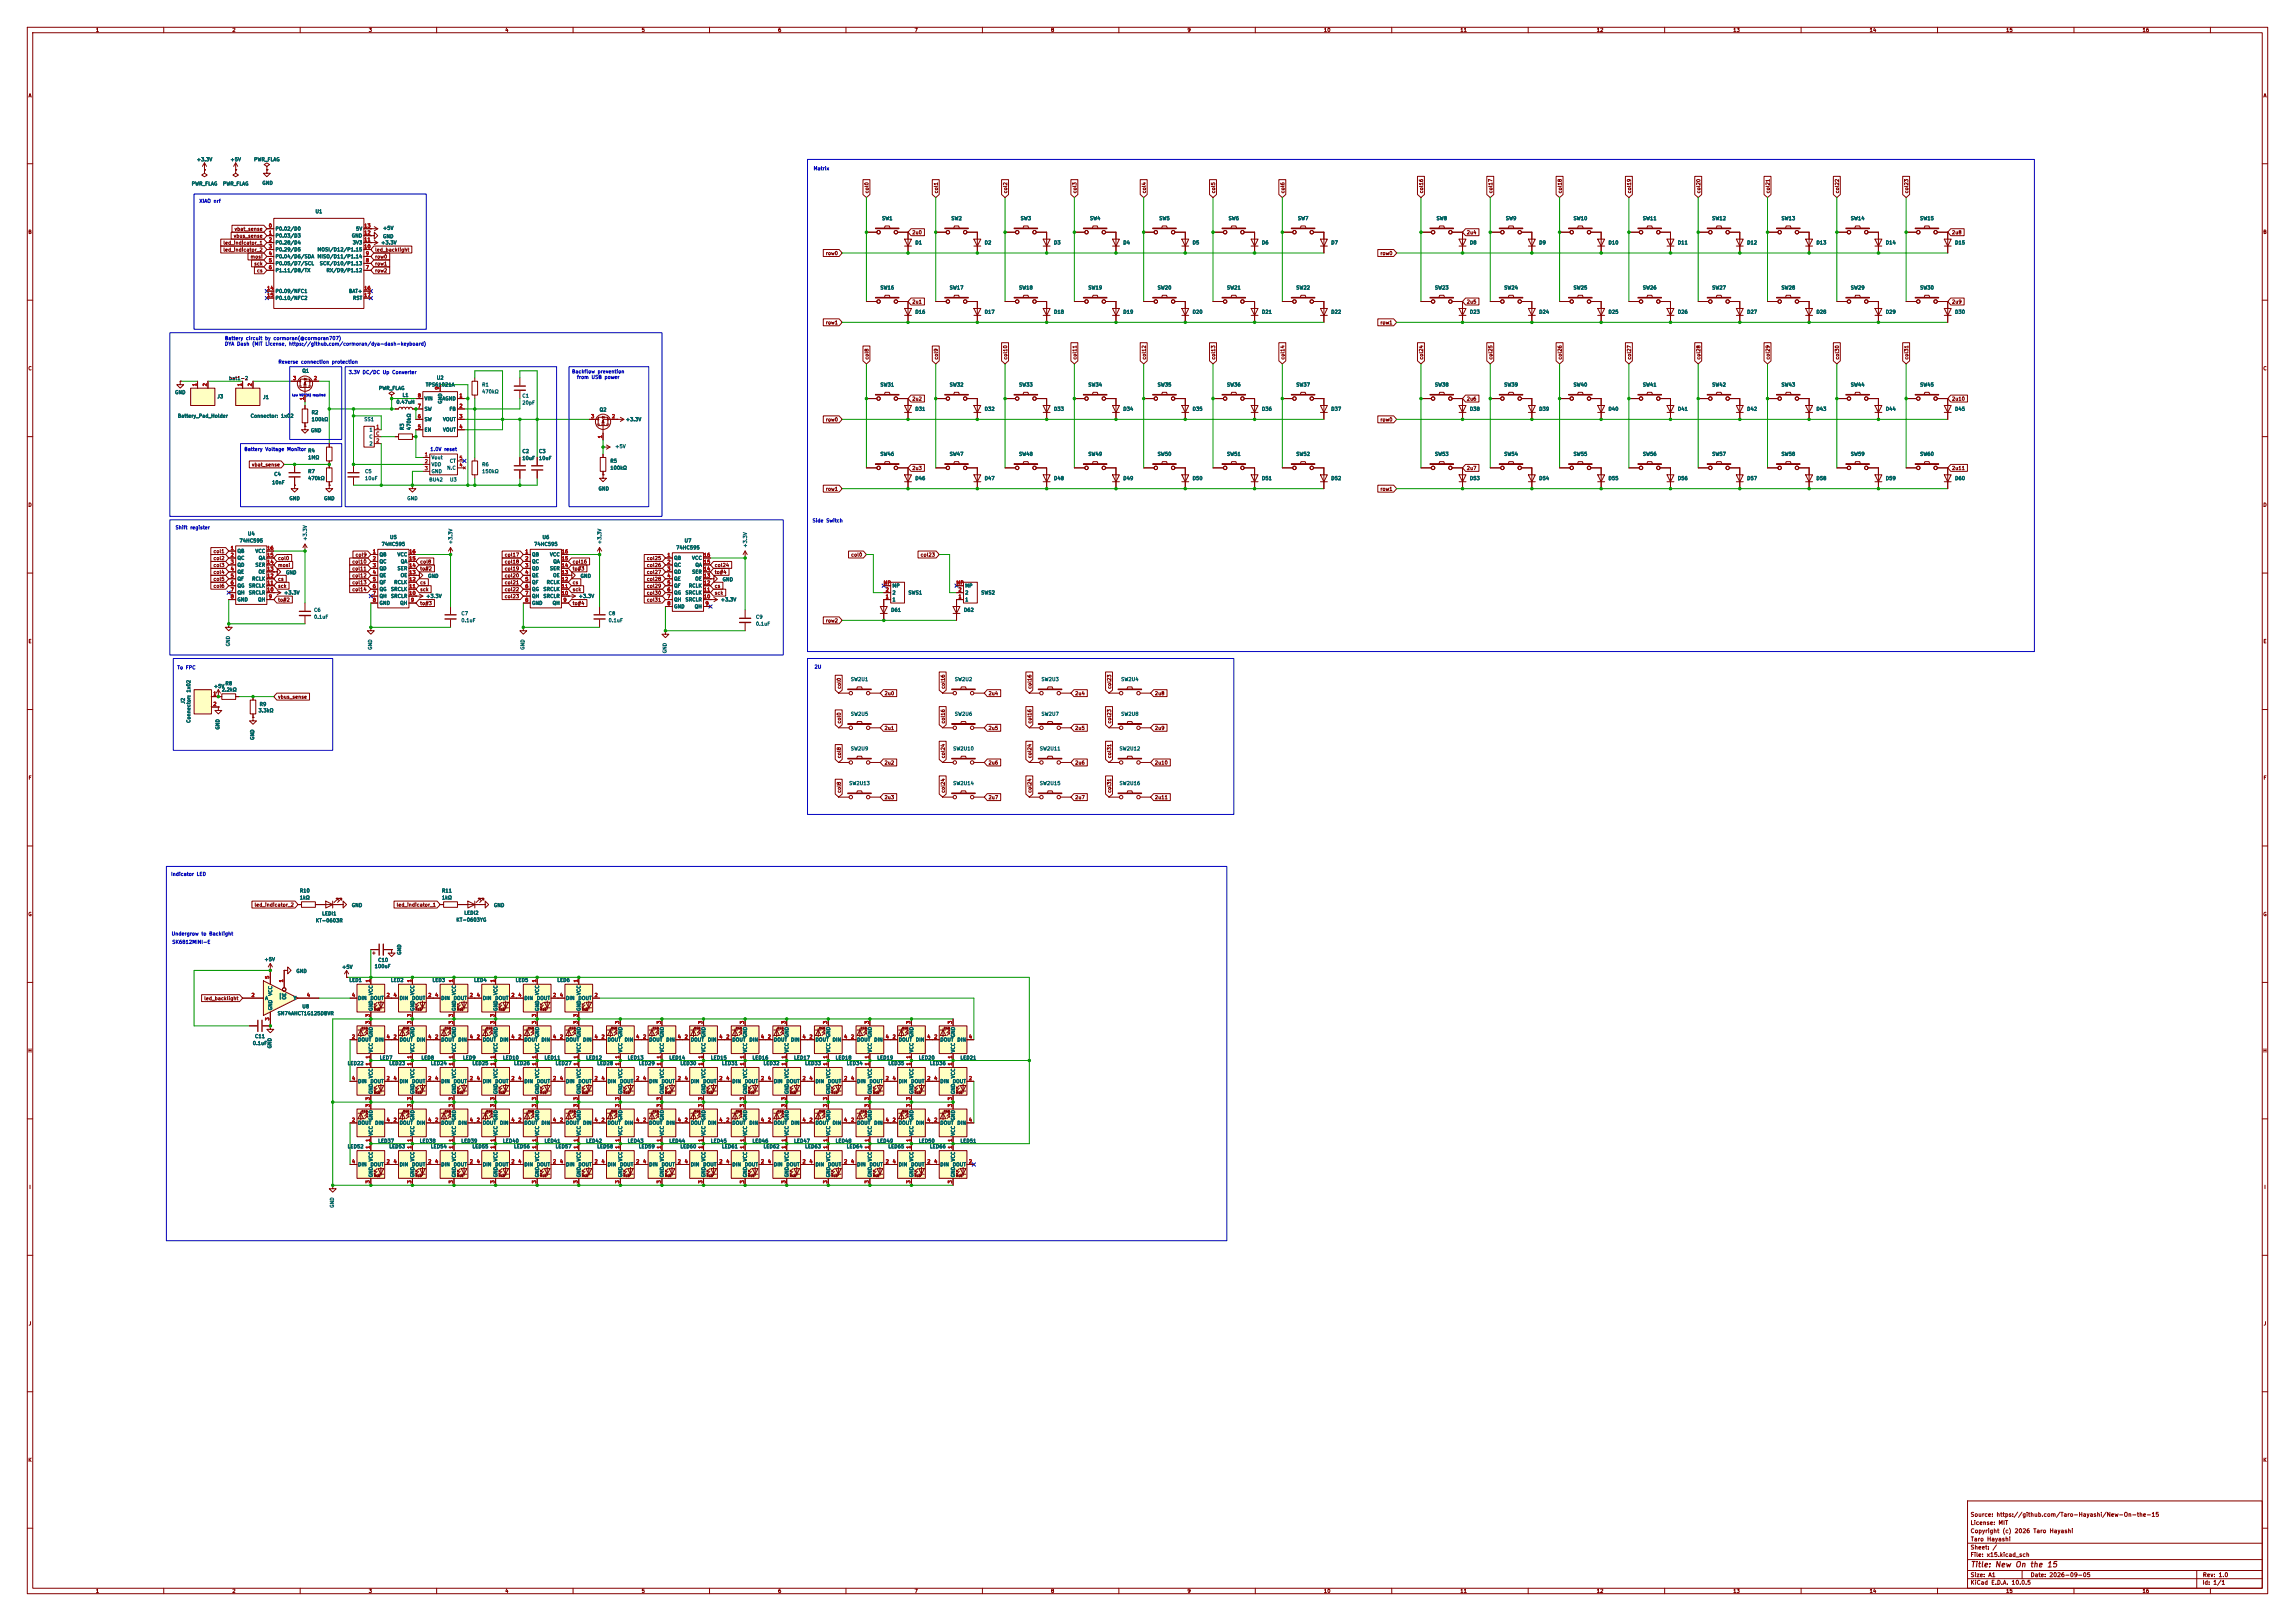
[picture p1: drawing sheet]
<svg xmlns="http://www.w3.org/2000/svg" width="841mm" height="594mm" viewBox="0 0 841 594" stroke-linecap="round" stroke-linejoin="round" font-family="sans-serif">
<defs><g id="words">
<text font-size="2" fill="#840000" x="722" y="574.8">Title: New On the 15</text>
<g font-size="1.5" fill="#840000">
<text x="721.9" y="556.1">Source: https://github.com/Taro-Hayashi/New-On-the-15</text>
<text x="721.9" y="562.1">Copyright (c) 2026 Taro Hayashi</text>
<text x="721.9" y="559.1">License: MIT</text>
<text x="721.9" y="568.1">Sheet: /</text>
<text x="722" y="565.1">Taro Hayashi</text>
<text x="721.9" y="570.8">File: x15.kicad_sch</text>
<text x="721.9" y="581">KiCad E.D.A. 10.0.5</text>
<text x="721.9" y="578.2">Size: A1</text>
<text x="743.9" y="578.2">Date: 2026-09-05</text>
<text x="806.9" y="581">Id: 1/1</text>
<text x="807" y="578.2">Rev: 1.0</text>
</g>
<g font-size="1.3" fill="#840000">
<text x="35" y="12">1</text>
<text x="85" y="12">2</text>
<text x="135" y="12">3</text>
<text x="185" y="12">4</text>
<text x="235" y="12">5</text>
<text x="285" y="12">6</text>
<text x="335" y="12">7</text>
<text x="385" y="12">8</text>
<text x="435" y="12">9</text>
<text x="485" y="12">10</text>
<text x="535" y="12">11</text>
<text x="585" y="12">12</text>
<text x="635" y="12">13</text>
<text x="685" y="12">14</text>
<text x="735" y="12">15</text>
<text x="785" y="12">16</text>
<text x="10.3" y="36">A</text>
<text x="829.3" y="36">A</text>
<text x="318.6" y="71" transform="rotate(-90 318.6 71)">col0</text>
<text x="344" y="71" transform="rotate(-90 344 71)">col1</text>
<text x="369.4" y="71" transform="rotate(-90 369.4 71)">col2</text>
<text x="394.8" y="71" transform="rotate(-90 394.8 71)">col3</text>
<text x="420.2" y="71" transform="rotate(-90 420.2 71)">col4</text>
<text x="445.6" y="71" transform="rotate(-90 445.6 71)">col5</text>
<text x="471" y="71" transform="rotate(-90 471 71)">col6</text>
<text x="521.8" y="71" transform="rotate(-90 521.8 71)">col16</text>
<text x="547.2" y="71" transform="rotate(-90 547.2 71)">col17</text>
<text x="572.6" y="71" transform="rotate(-90 572.6 71)">col18</text>
<text x="598" y="71" transform="rotate(-90 598 71)">col19</text>
<text x="623.4" y="71" transform="rotate(-90 623.4 71)">col20</text>
<text x="648.8" y="71" transform="rotate(-90 648.8 71)">col21</text>
<text x="674.2" y="71" transform="rotate(-90 674.2 71)">col22</text>
<text x="699.6" y="71" transform="rotate(-90 699.6 71)">col23</text>
<text x="10.2" y="86">B</text>
<text x="81.7" y="90">led_indicator_1</text>
<text x="85.5" y="87.4">vbus_sense</text>
<text x="85.8" y="84.9">vbat_sense</text>
<text x="334.1" y="86.1">2u0</text>
<text x="537.3" y="86.1">2u4</text>
<text x="715.1" y="86.1">2u8</text>
<text x="829.2" y="86">B</text>
<text x="81.7" y="92.5">led_indicator_2</text>
<text x="91.7" y="95">mosi</text>
<text x="137.3" y="92.5">led_backlight</text>
<text x="137.3" y="95">row0</text>
<text x="302.5" y="93.8">row0</text>
<text x="505.7" y="93.8">row0</text>
<text x="93" y="97.6">sck</text>
<text x="94" y="100.1">cs</text>
<text x="137.3" y="100.1">row2</text>
<text x="137.3" y="97.6">row1</text>
<text x="334.1" y="111.5">2u1</text>
<text x="537.3" y="111.5">2u5</text>
<text x="715.1" y="111.5">2u9</text>
<text x="302.5" y="119.2">row1</text>
<text x="505.7" y="119.2">row1</text>
<text x="318.6" y="131.9" transform="rotate(-90 318.6 131.9)">col8</text>
<text x="344" y="131.9" transform="rotate(-90 344 131.9)">col9</text>
<text x="369.4" y="131.9" transform="rotate(-90 369.4 131.9)">col10</text>
<text x="394.8" y="131.9" transform="rotate(-90 394.8 131.9)">col11</text>
<text x="420.2" y="131.9" transform="rotate(-90 420.2 131.9)">col12</text>
<text x="445.6" y="131.9" transform="rotate(-90 445.6 131.9)">col13</text>
<text x="471" y="131.9" transform="rotate(-90 471 131.9)">col14</text>
<text x="521.8" y="131.9" transform="rotate(-90 521.8 131.9)">col24</text>
<text x="547.2" y="131.9" transform="rotate(-90 547.2 131.9)">col25</text>
<text x="572.6" y="131.9" transform="rotate(-90 572.6 131.9)">col26</text>
<text x="598" y="131.9" transform="rotate(-90 598 131.9)">col27</text>
<text x="623.4" y="131.9" transform="rotate(-90 623.4 131.9)">col28</text>
<text x="648.8" y="131.9" transform="rotate(-90 648.8 131.9)">col29</text>
<text x="674.2" y="131.9" transform="rotate(-90 674.2 131.9)">col30</text>
<text x="699.6" y="131.9" transform="rotate(-90 699.6 131.9)">col31</text>
<text x="10.2" y="136">C</text>
<text x="829.2" y="136">C</text>
<text x="334.1" y="147.1">2u2</text>
<text x="537.3" y="147.1">2u6</text>
<text x="715.1" y="147.1">2u10</text>
<text x="302.5" y="154.7">row0</text>
<text x="505.7" y="154.7">row0</text>
<text x="92.1" y="171.2">vbat_sense</text>
<text x="334.1" y="172.5">2u3</text>
<text x="537.3" y="172.5">2u7</text>
<text x="715.1" y="172.5">2u11</text>
<text x="10.2" y="186">D</text>
<text x="302.5" y="180.1">row1</text>
<text x="505.7" y="180.1">row1</text>
<text x="829.2" y="186">D</text>
<text x="78.1" y="203">col1</text>
<text x="78.1" y="205.5">col2</text>
<text x="78.1" y="208.1">col3</text>
<text x="101.7" y="205.5">col0</text>
<text x="101.7" y="208.1">mosi</text>
<text x="128.9" y="209.3">col11</text>
<text x="128.9" y="206.8">col10</text>
<text x="130.1" y="204.3">col9</text>
<text x="153.8" y="209.3">to#2</text>
<text x="153.8" y="206.8">col8</text>
<text x="184.8" y="209.3">col19</text>
<text x="184.8" y="204.3">col17</text>
<text x="184.8" y="206.8">col18</text>
<text x="209.7" y="206.8">col16</text>
<text x="209.7" y="209.3">to#3</text>
<text x="236.9" y="205.5">col25</text>
<text x="236.9" y="208.1">col26</text>
<text x="261.8" y="208.1">col24</text>
<text x="311.7" y="204.3">col0</text>
<text x="337.2" y="204.3">col23</text>
<text x="78.1" y="215.7">col6</text>
<text x="78.1" y="213.1">col5</text>
<text x="78.1" y="210.6">col4</text>
<text x="101.7" y="213.1">cs</text>
<text x="101.7" y="215.7">sck</text>
<text x="128.9" y="214.4">col13</text>
<text x="128.9" y="211.9">col12</text>
<text x="153.8" y="214.4">cs</text>
<text x="184.8" y="214.4">col21</text>
<text x="184.8" y="211.9">col20</text>
<text x="209.7" y="214.4">cs</text>
<text x="236.9" y="210.6">col27</text>
<text x="236.9" y="215.7">col29</text>
<text x="236.9" y="213.1">col28</text>
<text x="261.8" y="210.6">to#4</text>
<text x="261.8" y="215.7">cs</text>
<text x="101.7" y="220.8">to#2</text>
<text x="128.9" y="217">col14</text>
<text x="153.8" y="217">sck</text>
<text x="184.8" y="219.5">col23</text>
<text x="184.8" y="217">col22</text>
<text x="209.7" y="217">sck</text>
<text x="236.9" y="218.2">col30</text>
<text x="236.9" y="220.8">col31</text>
<text x="261.8" y="218.2">sck</text>
<text x="153.8" y="222">to#3</text>
<text x="209.7" y="222">to#4</text>
<text x="302.5" y="228.4">row2</text>
<text x="10.3" y="236">E</text>
<text x="829.3" y="236">E</text>
<text x="101.7" y="256.3">vbus_sense</text>
<text x="308.4" y="252.6" transform="rotate(-90 308.4 252.6)">col0</text>
<text x="324" y="255.1">2u0</text>
<text x="346.5" y="252.6" transform="rotate(-90 346.5 252.6)">col16</text>
<text x="362.1" y="255.1">2u4</text>
<text x="378.2" y="252.6" transform="rotate(-90 378.2 252.6)">col16</text>
<text x="393.8" y="255.1">2u4</text>
<text x="407.5" y="252.6" transform="rotate(-90 407.5 252.6)">col23</text>
<text x="423" y="255.1">2u8</text>
<text x="308.4" y="265.3" transform="rotate(-90 308.4 265.3)">col0</text>
<text x="324" y="267.8">2u1</text>
<text x="346.5" y="265.3" transform="rotate(-90 346.5 265.3)">col16</text>
<text x="362.1" y="267.8">2u5</text>
<text x="378.2" y="265.3" transform="rotate(-90 378.2 265.3)">col16</text>
<text x="393.8" y="267.8">2u5</text>
<text x="407.5" y="265.3" transform="rotate(-90 407.5 265.3)">col23</text>
<text x="423" y="267.8">2u9</text>
<text x="308.4" y="278" transform="rotate(-90 308.4 278)">col8</text>
<text x="324" y="280.5">2u2</text>
<text x="346.5" y="278" transform="rotate(-90 346.5 278)">col24</text>
<text x="362.1" y="280.5">2u6</text>
<text x="378.2" y="278" transform="rotate(-90 378.2 278)">col24</text>
<text x="393.8" y="280.5">2u6</text>
<text x="407.5" y="278" transform="rotate(-90 407.5 278)">col31</text>
<text x="423" y="280.5">2u10</text>
<text x="10.3" y="286">F</text>
<text x="829.3" y="286">F</text>
<text x="308.4" y="290.7" transform="rotate(-90 308.4 290.7)">col8</text>
<text x="324" y="293.2">2u3</text>
<text x="346.5" y="290.7" transform="rotate(-90 346.5 290.7)">col24</text>
<text x="362.1" y="293.2">2u7</text>
<text x="378.2" y="290.7" transform="rotate(-90 378.2 290.7)">col24</text>
<text x="393.8" y="293.2">2u7</text>
<text x="407.5" y="290.7" transform="rotate(-90 407.5 290.7)">col31</text>
<text x="423" y="293.2">2u11</text>
<text x="10.2" y="336">G</text>
<text x="93.1" y="332.5">led_indicator_2</text>
<text x="145.2" y="332.5">led_indicator_1</text>
<text x="829.2" y="336">G</text>
<text x="137.9" y="350.2" transform="rotate(-90 137.9 350.2)">+</text>
<text x="74.7" y="366.8">led_backlight</text>
<text x="10.2" y="386">H</text>
<text x="829.2" y="386">H</text>
<text x="10.6" y="436">I</text>
<text x="829.6" y="436">I</text>
<text x="10.4" y="486">J</text>
<text x="829.4" y="486">J</text>
<text x="10.2" y="536">K</text>
<text x="829.2" y="536">K</text>
<text x="35" y="584">1</text>
<text x="85" y="584">2</text>
<text x="135" y="584">3</text>
<text x="185" y="584">4</text>
<text x="235" y="584">5</text>
<text x="285" y="584">6</text>
<text x="335" y="584">7</text>
<text x="385" y="584">8</text>
<text x="435" y="584">9</text>
<text x="485" y="584">10</text>
<text x="535" y="584">11</text>
<text x="585" y="584">12</text>
<text x="635" y="584">13</text>
<text x="685" y="584">14</text>
<text x="735" y="584">15</text>
<text x="785" y="584">16</text>
</g>
<g font-size="1.3" fill="#006464">
<text x="72" y="59.4">+3.3V</text>
<text x="84.3" y="59.4">+5V</text>
<text x="92.9" y="59.4">PWR_FLAG</text>
<text x="70.1" y="68.3">PWR_FLAG</text>
<text x="81.5" y="68.3">PWR_FLAG</text>
<text x="96" y="68">GND</text>
<text x="115.4" y="78.4">U1</text>
<text x="323.1" y="81">SW1</text>
<text x="348.5" y="81">SW2</text>
<text x="373.9" y="81">SW3</text>
<text x="399.3" y="81">SW4</text>
<text x="424.7" y="81">SW5</text>
<text x="450.1" y="81">SW6</text>
<text x="475.5" y="81">SW7</text>
<text x="526.3" y="81">SW8</text>
<text x="551.7" y="81">SW9</text>
<text x="576.5" y="81">SW10</text>
<text x="601.9" y="81">SW11</text>
<text x="627.3" y="81">SW12</text>
<text x="652.7" y="81">SW13</text>
<text x="678.1" y="81">SW14</text>
<text x="703.5" y="81">SW15</text>
<text x="100.8" y="84.8">P0.02/D0</text>
<text x="100.8" y="87.3">P0.03/D3</text>
<text x="100.8" y="89.9">P0.28/D4</text>
<text x="128.7" y="87.3">GND</text>
<text x="129.1" y="89.9">3V3</text>
<text x="130.3" y="84.8">5V</text>
<text x="139.5" y="89.9">+3.3V</text>
<text x="140.2" y="87.6">GND</text>
<text x="140.2" y="84.5">+5V</text>
<text x="335.3" y="89.9">D1</text>
<text x="360.7" y="89.9">D2</text>
<text x="386.1" y="89.9">D3</text>
<text x="411.5" y="89.9">D4</text>
<text x="436.9" y="89.9">D5</text>
<text x="462.3" y="89.9">D6</text>
<text x="487.7" y="89.9">D7</text>
<text x="538.5" y="89.9">D8</text>
<text x="563.9" y="89.9">D9</text>
<text x="589.3" y="89.9">D10</text>
<text x="614.7" y="89.9">D11</text>
<text x="640.1" y="89.9">D12</text>
<text x="665.5" y="89.9">D13</text>
<text x="690.9" y="89.9">D14</text>
<text x="716.3" y="89.9">D15</text>
<text x="100.8" y="92.4">P0.29/D5</text>
<text x="100.8" y="94.9">P0.04/D6/SDA</text>
<text x="116.2" y="94.9">MISO/D11/P1.14</text>
<text x="116.2" y="92.4">MOSI/D12/P1.15</text>
<text x="100.8" y="97.5">P0.05/D7/SCL</text>
<text x="100.8" y="100">P1.11/D8/TX</text>
<text x="117" y="97.5">SCK/D10/P1.13</text>
<text x="119.5" y="100">RX/D9/P1.12</text>
<text x="100.8" y="107.6">P0.09/NFC1</text>
<text x="127.7" y="107.6">BAT+</text>
<text x="322.5" y="106.4">SW16</text>
<text x="347.9" y="106.4">SW17</text>
<text x="373.3" y="106.4">SW18</text>
<text x="398.7" y="106.4">SW19</text>
<text x="424.1" y="106.4">SW20</text>
<text x="449.5" y="106.4">SW21</text>
<text x="474.9" y="106.4">SW22</text>
<text x="525.7" y="106.4">SW23</text>
<text x="551.1" y="106.4">SW24</text>
<text x="576.5" y="106.4">SW25</text>
<text x="601.9" y="106.4">SW26</text>
<text x="627.3" y="106.4">SW27</text>
<text x="652.7" y="106.4">SW28</text>
<text x="678.1" y="106.4">SW29</text>
<text x="703.5" y="106.4">SW30</text>
<text x="100.8" y="110.2">P0.10/NFC2</text>
<text x="129.2" y="110.2">RST</text>
<text x="335.3" y="115.3">D16</text>
<text x="360.7" y="115.3">D17</text>
<text x="386.1" y="115.3">D18</text>
<text x="411.5" y="115.3">D19</text>
<text x="436.9" y="115.3">D20</text>
<text x="462.3" y="115.3">D21</text>
<text x="487.7" y="115.3">D22</text>
<text x="538.5" y="115.3">D23</text>
<text x="563.9" y="115.3">D24</text>
<text x="589.3" y="115.3">D25</text>
<text x="614.7" y="115.3">D26</text>
<text x="640.1" y="115.3">D27</text>
<text x="665.5" y="115.3">D28</text>
<text x="690.9" y="115.3">D29</text>
<text x="716.3" y="115.3">D30</text>
<text x="110.6" y="136.9">Q1</text>
<text x="138.7" y="143.2">PWR_FLAG</text>
<text x="155.9" y="141.9">TPS61021A</text>
<text x="159.9" y="139.4">U2</text>
<text x="176.5" y="141.9">R1</text>
<text x="322.5" y="141.9">SW31</text>
<text x="347.9" y="141.9">SW32</text>
<text x="373.3" y="141.9">SW33</text>
<text x="398.7" y="141.9">SW34</text>
<text x="424.1" y="141.9">SW35</text>
<text x="449.5" y="141.9">SW36</text>
<text x="474.9" y="141.9">SW37</text>
<text x="525.7" y="141.9">SW38</text>
<text x="551.1" y="141.9">SW39</text>
<text x="576.5" y="141.9">SW40</text>
<text x="601.9" y="141.9">SW41</text>
<text x="627.3" y="141.9">SW42</text>
<text x="652.7" y="141.9">SW43</text>
<text x="678.1" y="141.9">SW44</text>
<text x="703.5" y="141.9">SW45</text>
<text x="64" y="144.7">GND</text>
<text x="79.5" y="146.3">J3</text>
<text x="96.3" y="146.5">J1</text>
<text x="145.1" y="148.3">0.47uH</text>
<text x="147.3" y="145.7">L1</text>
<text x="155.4" y="147">VIN</text>
<text x="161.9" y="147">AGND</text>
<text x="162.3" y="148.1" transform="rotate(-90 162.3 148.1)">GND</text>
<text x="176.5" y="144.5">470kΩ</text>
<text x="191.2" y="146">C1</text>
<text x="191.2" y="148.5">20pF</text>
<text x="65" y="153.4">Battery_Pad_Holder</text>
<text x="91.7" y="153.4">Connector: 1x02</text>
<text x="114" y="152.1">R2</text>
<text x="114" y="154.6">100kΩ</text>
<text x="133.3" y="154.6">SS1</text>
<text x="155.4" y="154.6">SW</text>
<text x="155.4" y="150.8">SW</text>
<text x="162.2" y="154.6">VOUT</text>
<text x="164.5" y="150.8">FB</text>
<text x="219.6" y="151.1">Q2</text>
<text x="229.2" y="154.6">+3.3V</text>
<text x="335.3" y="150.8">D31</text>
<text x="360.7" y="150.8">D32</text>
<text x="386.1" y="150.8">D33</text>
<text x="411.5" y="150.8">D34</text>
<text x="436.9" y="150.8">D35</text>
<text x="462.3" y="150.8">D36</text>
<text x="487.7" y="150.8">D37</text>
<text x="538.5" y="150.8">D38</text>
<text x="563.9" y="150.8">D39</text>
<text x="589.3" y="150.8">D40</text>
<text x="614.7" y="150.8">D41</text>
<text x="640.1" y="150.8">D42</text>
<text x="665.5" y="150.8">D43</text>
<text x="690.9" y="150.8">D44</text>
<text x="716.3" y="150.8">D45</text>
<text x="113.8" y="158.7">GND</text>
<text x="135.2" y="161">C</text>
<text x="135.2" y="158.4">1</text>
<text x="148.3" y="157.7" transform="rotate(-90 148.3 157.7)">R3</text>
<text x="150.8" y="157.7" transform="rotate(-90 150.8 157.7)">470kΩ</text>
<text x="155.4" y="158.4">EN</text>
<text x="162.2" y="158.4">VOUT</text>
<text x="112.8" y="166.1">R4</text>
<text x="135.2" y="163.5">2</text>
<text x="191.2" y="166.3">C2</text>
<text x="197.3" y="166.3">C3</text>
<text x="225.3" y="164.5">+5V</text>
<text x="322.5" y="167.3">SW46</text>
<text x="347.9" y="167.3">SW47</text>
<text x="373.3" y="167.3">SW48</text>
<text x="398.7" y="167.3">SW49</text>
<text x="424.1" y="167.3">SW50</text>
<text x="449.5" y="167.3">SW51</text>
<text x="474.9" y="167.3">SW52</text>
<text x="525.7" y="167.3">SW53</text>
<text x="551.1" y="167.3">SW54</text>
<text x="576.5" y="167.3">SW55</text>
<text x="601.9" y="167.3">SW56</text>
<text x="627.3" y="167.3">SW57</text>
<text x="652.7" y="167.3">SW58</text>
<text x="678.1" y="167.3">SW59</text>
<text x="703.5" y="167.3">SW60</text>
<text x="112.8" y="168.6">1MΩ</text>
<text x="112.8" y="173.7">R7</text>
<text x="133.6" y="173.7">C5</text>
<text x="158" y="168.6">Vout</text>
<text x="158" y="171.1">VDD</text>
<text x="158" y="173.7">GND</text>
<text x="163.7" y="172.4">N.C</text>
<text x="164.7" y="169.9">CT</text>
<text x="176.5" y="171.1">R6</text>
<text x="176.5" y="173.7">150kΩ</text>
<text x="191.2" y="168.9">10uF</text>
<text x="197.3" y="168.9">10uF</text>
<text x="223.5" y="169.9">R5</text>
<text x="223.5" y="172.4">100kΩ</text>
<text x="99.6" y="177.7">10nF</text>
<text x="100.3" y="174.7">C4</text>
<text x="112.8" y="176.2">470kΩ</text>
<text x="133.6" y="176.2">10uF</text>
<text x="157.1" y="176.7">BU42</text>
<text x="164.7" y="176.7">U3</text>
<text x="335.3" y="176.2">D46</text>
<text x="360.7" y="176.2">D47</text>
<text x="386.1" y="176.2">D48</text>
<text x="411.5" y="176.2">D49</text>
<text x="436.9" y="176.2">D50</text>
<text x="462.3" y="176.2">D51</text>
<text x="487.7" y="176.2">D52</text>
<text x="538.5" y="176.2">D53</text>
<text x="563.9" y="176.2">D54</text>
<text x="589.3" y="176.2">D55</text>
<text x="614.7" y="176.2">D56</text>
<text x="640.1" y="176.2">D57</text>
<text x="665.5" y="176.2">D58</text>
<text x="690.9" y="176.2">D59</text>
<text x="716.3" y="176.2">D60</text>
<text x="105.9" y="183.6">GND</text>
<text x="118.6" y="183.6">GND</text>
<text x="149.1" y="183.6">GND</text>
<text x="219.2" y="180">GND</text>
<text x="90.7" y="196.5">U4</text>
<text x="142.7" y="197.8">U5</text>
<text x="198.6" y="197.8">U6</text>
<text x="86.8" y="202.9">QB</text>
<text x="87.6" y="199.1">74HC595</text>
<text x="93.4" y="202.9">VCC</text>
<text x="112.7" y="198.3" transform="rotate(-90 112.7 198.3)">+3.3V</text>
<text x="139.7" y="200.4">74HC595</text>
<text x="166.1" y="199.6" transform="rotate(-90 166.1 199.6)">+3.3V</text>
<text x="195.6" y="200.4">74HC595</text>
<text x="220.7" y="199.6" transform="rotate(-90 220.7 199.6)">+3.3V</text>
<text x="247.6" y="201.6">74HC595</text>
<text x="250.7" y="199.1">U7</text>
<text x="274" y="200.8" transform="rotate(-90 274 200.8)">+3.3V</text>
<text x="86.8" y="205.4">QC</text>
<text x="86.8" y="208">QD</text>
<text x="93.4" y="208">SER</text>
<text x="94.6" y="205.4">QA</text>
<text x="138.9" y="204.2">QB</text>
<text x="138.9" y="206.7">QC</text>
<text x="138.9" y="209.2">QD</text>
<text x="145.5" y="204.2">VCC</text>
<text x="145.5" y="209.2">SER</text>
<text x="146.7" y="206.7">QA</text>
<text x="194.8" y="204.2">QB</text>
<text x="194.8" y="206.7">QC</text>
<text x="194.8" y="209.2">QD</text>
<text x="201.4" y="204.2">VCC</text>
<text x="201.4" y="209.2">SER</text>
<text x="202.6" y="206.7">QA</text>
<text x="246.9" y="205.4">QB</text>
<text x="246.9" y="208">QC</text>
<text x="253.4" y="205.4">VCC</text>
<text x="254.7" y="208">QA</text>
<text x="86.8" y="210.5">QE</text>
<text x="86.8" y="213.1">QF</text>
<text x="86.8" y="215.6">QG</text>
<text x="91" y="215.6">SRCLK</text>
<text x="92.2" y="213.1">RCLK</text>
<text x="94.6" y="210.5">OE</text>
<text x="104.6" y="210.8">GND</text>
<text x="138.9" y="211.8">QE</text>
<text x="138.9" y="214.3">QF</text>
<text x="144.3" y="214.3">RCLK</text>
<text x="146.6" y="211.8">OE</text>
<text x="156.7" y="212">GND</text>
<text x="194.8" y="211.8">QE</text>
<text x="194.8" y="214.3">QF</text>
<text x="200.2" y="214.3">RCLK</text>
<text x="202.5" y="211.8">OE</text>
<text x="212.6" y="212">GND</text>
<text x="246.9" y="210.5">QD</text>
<text x="246.9" y="213.1">QE</text>
<text x="246.9" y="215.6">QF</text>
<text x="252.2" y="215.6">RCLK</text>
<text x="253.4" y="210.5">SER</text>
<text x="254.6" y="213.1">OE</text>
<text x="264.6" y="213.3">GND</text>
<text x="326.9" y="215.6">MP</text>
<text x="353.5" y="215.6">MP</text>
<text x="86.8" y="218.1">QH</text>
<text x="86.8" y="220.7">GND</text>
<text x="91" y="218.1">SRCLR</text>
<text x="94.4" y="220.7">QH</text>
<text x="104" y="218.1">+3.3V</text>
<text x="138.9" y="216.9">QG</text>
<text x="138.9" y="219.4">QH</text>
<text x="138.9" y="221.9">GND</text>
<text x="143.1" y="219.4">SRCLR</text>
<text x="143.1" y="216.9">SRCLK</text>
<text x="146.5" y="221.9">QH</text>
<text x="156" y="219.4">+3.3V</text>
<text x="194.8" y="216.9">QG</text>
<text x="194.8" y="219.4">QH</text>
<text x="194.8" y="221.9">GND</text>
<text x="199" y="219.4">SRCLR</text>
<text x="199" y="216.9">SRCLK</text>
<text x="202.3" y="221.9">QH</text>
<text x="211.9" y="219.4">+3.3V</text>
<text x="246.9" y="218.1">QG</text>
<text x="246.9" y="220.7">QH</text>
<text x="251" y="220.7">SRCLR</text>
<text x="251" y="218.1">SRCLK</text>
<text x="264" y="220.7">+3.3V</text>
<text x="326.9" y="220.7">1</text>
<text x="326.9" y="218.1">2</text>
<text x="332.7" y="218.1">SWS1</text>
<text x="353.5" y="220.7">1</text>
<text x="353.5" y="218.1">2</text>
<text x="359.4" y="218.1">SWS2</text>
<text x="114.9" y="224.5">C6</text>
<text x="114.9" y="227">0.1uF</text>
<text x="168.9" y="225.8">C7</text>
<text x="222.9" y="225.8">C8</text>
<text x="246.9" y="223.2">GND</text>
<text x="254.4" y="223.2">QH</text>
<text x="276.8" y="227">C9</text>
<text x="326.4" y="224.5">D61</text>
<text x="353" y="224.5">D62</text>
<text x="168.9" y="228.3">0.1uF</text>
<text x="222.9" y="228.3">0.1uF</text>
<text x="276.8" y="229.6">0.1uF</text>
<text x="84.5" y="237" transform="rotate(-90 84.5 237)">GND</text>
<text x="136.6" y="238.3" transform="rotate(-90 136.6 238.3)">GND</text>
<text x="192.5" y="238.3" transform="rotate(-90 192.5 238.3)">GND</text>
<text x="244.5" y="239.6" transform="rotate(-90 244.5 239.6)">GND</text>
<text x="82.5" y="251.4">R8</text>
<text x="311.6" y="249.9">SW2U1</text>
<text x="349.7" y="249.9">SW2U2</text>
<text x="381.5" y="249.9">SW2U3</text>
<text x="410.7" y="249.9">SW2U4</text>
<text x="78.2" y="252.4">+5V</text>
<text x="81.1" y="253.7">2.2kΩ</text>
<text x="68" y="258" transform="rotate(-90 68 258)">J2</text>
<text x="94.6" y="261.3">3.3kΩ</text>
<text x="95" y="259">R9</text>
<text x="311.6" y="262.6">SW2U5</text>
<text x="349.7" y="262.6">SW2U6</text>
<text x="381.5" y="262.6">SW2U7</text>
<text x="410.7" y="262.6">SW2U8</text>
<text x="70.1" y="265.1" transform="rotate(-90 70.1 265.1)">Connector: 1x02</text>
<text x="80.7" y="267.5" transform="rotate(-90 80.7 267.5)">GND</text>
<text x="93.4" y="271.3" transform="rotate(-90 93.4 271.3)">GND</text>
<text x="311.6" y="275.3">SW2U9</text>
<text x="349.1" y="275.3">SW2U10</text>
<text x="380.9" y="275.3">SW2U11</text>
<text x="410.1" y="275.3">SW2U12</text>
<text x="311" y="288">SW2U13</text>
<text x="349.1" y="288">SW2U14</text>
<text x="380.9" y="288">SW2U15</text>
<text x="410.1" y="288">SW2U16</text>
<text x="109.7" y="327.4">R10</text>
<text x="109.7" y="329.9">1kΩ</text>
<text x="161.8" y="327.4">R11</text>
<text x="161.8" y="329.9">1kΩ</text>
<text x="117.9" y="335.7">LEDI1</text>
<text x="128.7" y="332.7">GND</text>
<text x="170" y="335.5">LEDI2</text>
<text x="180.8" y="332.7">GND</text>
<text x="115.6" y="338.3">KT-0603R</text>
<text x="167.1" y="338">KT-0603YG</text>
<text x="96.8" y="352.5">+5V</text>
<text x="138.4" y="352.8">C10</text>
<text x="147.3" y="350" transform="rotate(-90 147.3 350)">GND</text>
<text x="108.4" y="356.8">GND</text>
<text x="125.2" y="355.3">+5V</text>
<text x="137.1" y="355">100uF</text>
<text x="100" y="365" transform="rotate(-90 100 365)">VCC</text>
<text x="127.8" y="360.1">LED1</text>
<text x="136.9" y="364.8" transform="rotate(-90 136.9 364.8)">VCC</text>
<text x="143.1" y="360.1">LED2</text>
<text x="152.1" y="364.8" transform="rotate(-90 152.1 364.8)">VCC</text>
<text x="158.3" y="360.1">LED3</text>
<text x="167.3" y="364.8" transform="rotate(-90 167.3 364.8)">VCC</text>
<text x="173.6" y="360.1">LED4</text>
<text x="182.6" y="364.8" transform="rotate(-90 182.6 364.8)">VCC</text>
<text x="188.8" y="360.1">LED5</text>
<text x="197.8" y="364.8" transform="rotate(-90 197.8 364.8)">VCC</text>
<text x="204" y="360.1">LED6</text>
<text x="213.1" y="364.8" transform="rotate(-90 213.1 364.8)">VCC</text>
<text x="97" y="366.7">A</text>
<text x="100" y="370.4" transform="rotate(-90 100 370.4)">GND</text>
<text x="105.1" y="366.4" transform="rotate(-90 105.1 366.4)">OE</text>
<text x="107.4" y="366.7">Y</text>
<text x="110.6" y="369.8">U8</text>
<text x="131" y="366.7">DIN</text>
<text x="135.6" y="366.7">DOUT</text>
<text x="136.9" y="370.6" transform="rotate(-90 136.9 370.6)">GND</text>
<text x="146.3" y="366.7">DIN</text>
<text x="150.8" y="366.7">DOUT</text>
<text x="152.1" y="370.6" transform="rotate(-90 152.1 370.6)">GND</text>
<text x="161.5" y="366.7">DIN</text>
<text x="166.1" y="366.7">DOUT</text>
<text x="167.3" y="370.6" transform="rotate(-90 167.3 370.6)">GND</text>
<text x="176.8" y="366.7">DIN</text>
<text x="181.3" y="366.7">DOUT</text>
<text x="182.6" y="370.6" transform="rotate(-90 182.6 370.6)">GND</text>
<text x="192" y="366.7">DIN</text>
<text x="196.6" y="366.7">DOUT</text>
<text x="197.8" y="370.6" transform="rotate(-90 197.8 370.6)">GND</text>
<text x="207.2" y="366.7">DIN</text>
<text x="211.8" y="366.7">DOUT</text>
<text x="213.1" y="370.6" transform="rotate(-90 213.1 370.6)">GND</text>
<text x="101.6" y="372.3">SN74AHCT1G125DBVR</text>
<text x="92.5" y="383.2">0.1uF</text>
<text x="93.3" y="380.7">C11</text>
<text x="131" y="382">DOUT</text>
<text x="136.9" y="380.3" transform="rotate(-90 136.9 380.3)">GND</text>
<text x="137.3" y="382">DIN</text>
<text x="146.3" y="382">DOUT</text>
<text x="152.1" y="380.3" transform="rotate(-90 152.1 380.3)">GND</text>
<text x="152.5" y="382">DIN</text>
<text x="161.5" y="382">DOUT</text>
<text x="167.3" y="380.3" transform="rotate(-90 167.3 380.3)">GND</text>
<text x="167.8" y="382">DIN</text>
<text x="176.8" y="382">DOUT</text>
<text x="182.6" y="380.3" transform="rotate(-90 182.6 380.3)">GND</text>
<text x="183" y="382">DIN</text>
<text x="192" y="382">DOUT</text>
<text x="197.8" y="380.3" transform="rotate(-90 197.8 380.3)">GND</text>
<text x="198.2" y="382">DIN</text>
<text x="207.2" y="382">DOUT</text>
<text x="213.1" y="380.3" transform="rotate(-90 213.1 380.3)">GND</text>
<text x="213.5" y="382">DIN</text>
<text x="222.5" y="382">DOUT</text>
<text x="228.3" y="380.3" transform="rotate(-90 228.3 380.3)">GND</text>
<text x="228.7" y="382">DIN</text>
<text x="237.7" y="382">DOUT</text>
<text x="243.5" y="380.3" transform="rotate(-90 243.5 380.3)">GND</text>
<text x="244" y="382">DIN</text>
<text x="253" y="382">DOUT</text>
<text x="258.8" y="380.3" transform="rotate(-90 258.8 380.3)">GND</text>
<text x="259.2" y="382">DIN</text>
<text x="268.2" y="382">DOUT</text>
<text x="274" y="380.3" transform="rotate(-90 274 380.3)">GND</text>
<text x="274.4" y="382">DIN</text>
<text x="283.4" y="382">DOUT</text>
<text x="289.3" y="380.3" transform="rotate(-90 289.3 380.3)">GND</text>
<text x="289.7" y="382">DIN</text>
<text x="298.7" y="382">DOUT</text>
<text x="304.5" y="380.3" transform="rotate(-90 304.5 380.3)">GND</text>
<text x="304.9" y="382">DIN</text>
<text x="313.9" y="382">DOUT</text>
<text x="319.7" y="380.3" transform="rotate(-90 319.7 380.3)">GND</text>
<text x="320.2" y="382">DIN</text>
<text x="329.2" y="382">DOUT</text>
<text x="335" y="380.3" transform="rotate(-90 335 380.3)">GND</text>
<text x="335.4" y="382">DIN</text>
<text x="344.4" y="382">DOUT</text>
<text x="350.2" y="380.3" transform="rotate(-90 350.2 380.3)">GND</text>
<text x="350.6" y="382">DIN</text>
<text x="99.8" y="384.3" transform="rotate(-90 99.8 384.3)">GND</text>
<text x="136.9" y="385.9" transform="rotate(-90 136.9 385.9)">VCC</text>
<text x="139" y="388.6">LED7</text>
<text x="152.1" y="385.9" transform="rotate(-90 152.1 385.9)">VCC</text>
<text x="154.3" y="388.6">LED8</text>
<text x="167.3" y="385.9" transform="rotate(-90 167.3 385.9)">VCC</text>
<text x="169.5" y="388.6">LED9</text>
<text x="182.6" y="385.9" transform="rotate(-90 182.6 385.9)">VCC</text>
<text x="184.1" y="388.6">LED10</text>
<text x="197.8" y="385.9" transform="rotate(-90 197.8 385.9)">VCC</text>
<text x="199.4" y="388.6">LED11</text>
<text x="213.1" y="385.9" transform="rotate(-90 213.1 385.9)">VCC</text>
<text x="214.6" y="388.6">LED12</text>
<text x="228.3" y="385.9" transform="rotate(-90 228.3 385.9)">VCC</text>
<text x="229.9" y="388.6">LED13</text>
<text x="243.5" y="385.9" transform="rotate(-90 243.5 385.9)">VCC</text>
<text x="245.1" y="388.6">LED14</text>
<text x="258.8" y="385.9" transform="rotate(-90 258.8 385.9)">VCC</text>
<text x="260.3" y="388.6">LED15</text>
<text x="274" y="385.9" transform="rotate(-90 274 385.9)">VCC</text>
<text x="275.6" y="388.6">LED16</text>
<text x="289.3" y="385.9" transform="rotate(-90 289.3 385.9)">VCC</text>
<text x="290.8" y="388.6">LED17</text>
<text x="304.5" y="385.9" transform="rotate(-90 304.5 385.9)">VCC</text>
<text x="306.1" y="388.6">LED18</text>
<text x="319.7" y="385.9" transform="rotate(-90 319.7 385.9)">VCC</text>
<text x="321.3" y="388.6">LED19</text>
<text x="335" y="385.9" transform="rotate(-90 335 385.9)">VCC</text>
<text x="336.5" y="388.6">LED20</text>
<text x="350.2" y="385.9" transform="rotate(-90 350.2 385.9)">VCC</text>
<text x="351.8" y="388.6">LED21</text>
<text x="127.2" y="390.6">LED22</text>
<text x="136.9" y="395.3" transform="rotate(-90 136.9 395.3)">VCC</text>
<text x="142.5" y="390.6">LED23</text>
<text x="152.1" y="395.3" transform="rotate(-90 152.1 395.3)">VCC</text>
<text x="157.7" y="390.6">LED24</text>
<text x="167.3" y="395.3" transform="rotate(-90 167.3 395.3)">VCC</text>
<text x="173" y="390.6">LED25</text>
<text x="182.6" y="395.3" transform="rotate(-90 182.6 395.3)">VCC</text>
<text x="188.2" y="390.6">LED26</text>
<text x="197.8" y="395.3" transform="rotate(-90 197.8 395.3)">VCC</text>
<text x="203.4" y="390.6">LED27</text>
<text x="213.1" y="395.3" transform="rotate(-90 213.1 395.3)">VCC</text>
<text x="218.7" y="390.6">LED28</text>
<text x="228.3" y="395.3" transform="rotate(-90 228.3 395.3)">VCC</text>
<text x="233.9" y="390.6">LED29</text>
<text x="243.5" y="395.3" transform="rotate(-90 243.5 395.3)">VCC</text>
<text x="249.2" y="390.6">LED30</text>
<text x="258.8" y="395.3" transform="rotate(-90 258.8 395.3)">VCC</text>
<text x="264.4" y="390.6">LED31</text>
<text x="274" y="395.3" transform="rotate(-90 274 395.3)">VCC</text>
<text x="279.6" y="390.6">LED32</text>
<text x="289.3" y="395.3" transform="rotate(-90 289.3 395.3)">VCC</text>
<text x="294.9" y="390.6">LED33</text>
<text x="304.5" y="395.3" transform="rotate(-90 304.5 395.3)">VCC</text>
<text x="310.1" y="390.6">LED34</text>
<text x="319.7" y="395.3" transform="rotate(-90 319.7 395.3)">VCC</text>
<text x="325.4" y="390.6">LED35</text>
<text x="335" y="395.3" transform="rotate(-90 335 395.3)">VCC</text>
<text x="340.6" y="390.6">LED36</text>
<text x="350.2" y="395.3" transform="rotate(-90 350.2 395.3)">VCC</text>
<text x="131" y="397.2">DIN</text>
<text x="135.6" y="397.2">DOUT</text>
<text x="136.9" y="401.1" transform="rotate(-90 136.9 401.1)">GND</text>
<text x="146.3" y="397.2">DIN</text>
<text x="150.8" y="397.2">DOUT</text>
<text x="152.1" y="401.1" transform="rotate(-90 152.1 401.1)">GND</text>
<text x="161.5" y="397.2">DIN</text>
<text x="166.1" y="397.2">DOUT</text>
<text x="167.3" y="401.1" transform="rotate(-90 167.3 401.1)">GND</text>
<text x="176.8" y="397.2">DIN</text>
<text x="181.3" y="397.2">DOUT</text>
<text x="182.6" y="401.1" transform="rotate(-90 182.6 401.1)">GND</text>
<text x="192" y="397.2">DIN</text>
<text x="196.6" y="397.2">DOUT</text>
<text x="197.8" y="401.1" transform="rotate(-90 197.8 401.1)">GND</text>
<text x="207.2" y="397.2">DIN</text>
<text x="211.8" y="397.2">DOUT</text>
<text x="213.1" y="401.1" transform="rotate(-90 213.1 401.1)">GND</text>
<text x="222.5" y="397.2">DIN</text>
<text x="227" y="397.2">DOUT</text>
<text x="228.3" y="401.1" transform="rotate(-90 228.3 401.1)">GND</text>
<text x="237.7" y="397.2">DIN</text>
<text x="242.3" y="397.2">DOUT</text>
<text x="243.5" y="401.1" transform="rotate(-90 243.5 401.1)">GND</text>
<text x="253" y="397.2">DIN</text>
<text x="257.5" y="397.2">DOUT</text>
<text x="258.8" y="401.1" transform="rotate(-90 258.8 401.1)">GND</text>
<text x="268.2" y="397.2">DIN</text>
<text x="272.8" y="397.2">DOUT</text>
<text x="274" y="401.1" transform="rotate(-90 274 401.1)">GND</text>
<text x="283.4" y="397.2">DIN</text>
<text x="288" y="397.2">DOUT</text>
<text x="289.3" y="401.1" transform="rotate(-90 289.3 401.1)">GND</text>
<text x="298.7" y="397.2">DIN</text>
<text x="303.2" y="397.2">DOUT</text>
<text x="304.5" y="401.1" transform="rotate(-90 304.5 401.1)">GND</text>
<text x="313.9" y="397.2">DIN</text>
<text x="318.5" y="397.2">DOUT</text>
<text x="319.7" y="401.1" transform="rotate(-90 319.7 401.1)">GND</text>
<text x="329.2" y="397.2">DIN</text>
<text x="333.7" y="397.2">DOUT</text>
<text x="335" y="401.1" transform="rotate(-90 335 401.1)">GND</text>
<text x="344.4" y="397.2">DIN</text>
<text x="349" y="397.2">DOUT</text>
<text x="350.2" y="401.1" transform="rotate(-90 350.2 401.1)">GND</text>
<text x="131" y="412.4">DOUT</text>
<text x="136.9" y="410.8" transform="rotate(-90 136.9 410.8)">GND</text>
<text x="137.3" y="412.4">DIN</text>
<text x="146.3" y="412.4">DOUT</text>
<text x="152.1" y="410.8" transform="rotate(-90 152.1 410.8)">GND</text>
<text x="152.5" y="412.4">DIN</text>
<text x="161.5" y="412.4">DOUT</text>
<text x="167.3" y="410.8" transform="rotate(-90 167.3 410.8)">GND</text>
<text x="167.8" y="412.4">DIN</text>
<text x="176.8" y="412.4">DOUT</text>
<text x="182.6" y="410.8" transform="rotate(-90 182.6 410.8)">GND</text>
<text x="183" y="412.4">DIN</text>
<text x="192" y="412.4">DOUT</text>
<text x="197.8" y="410.8" transform="rotate(-90 197.8 410.8)">GND</text>
<text x="198.2" y="412.4">DIN</text>
<text x="207.2" y="412.4">DOUT</text>
<text x="213.1" y="410.8" transform="rotate(-90 213.1 410.8)">GND</text>
<text x="213.5" y="412.4">DIN</text>
<text x="222.5" y="412.4">DOUT</text>
<text x="228.3" y="410.8" transform="rotate(-90 228.3 410.8)">GND</text>
<text x="228.7" y="412.4">DIN</text>
<text x="237.7" y="412.4">DOUT</text>
<text x="243.5" y="410.8" transform="rotate(-90 243.5 410.8)">GND</text>
<text x="244" y="412.4">DIN</text>
<text x="253" y="412.4">DOUT</text>
<text x="258.8" y="410.8" transform="rotate(-90 258.8 410.8)">GND</text>
<text x="259.2" y="412.4">DIN</text>
<text x="268.2" y="412.4">DOUT</text>
<text x="274" y="410.8" transform="rotate(-90 274 410.8)">GND</text>
<text x="274.4" y="412.4">DIN</text>
<text x="283.4" y="412.4">DOUT</text>
<text x="289.3" y="410.8" transform="rotate(-90 289.3 410.8)">GND</text>
<text x="289.7" y="412.4">DIN</text>
<text x="298.7" y="412.4">DOUT</text>
<text x="304.5" y="410.8" transform="rotate(-90 304.5 410.8)">GND</text>
<text x="304.9" y="412.4">DIN</text>
<text x="313.9" y="412.4">DOUT</text>
<text x="319.7" y="410.8" transform="rotate(-90 319.7 410.8)">GND</text>
<text x="320.2" y="412.4">DIN</text>
<text x="329.2" y="412.4">DOUT</text>
<text x="335" y="410.8" transform="rotate(-90 335 410.8)">GND</text>
<text x="335.4" y="412.4">DIN</text>
<text x="344.4" y="412.4">DOUT</text>
<text x="350.2" y="410.8" transform="rotate(-90 350.2 410.8)">GND</text>
<text x="350.6" y="412.4">DIN</text>
<text x="136.9" y="416.3" transform="rotate(-90 136.9 416.3)">VCC</text>
<text x="138.4" y="419">LED37</text>
<text x="152.1" y="416.3" transform="rotate(-90 152.1 416.3)">VCC</text>
<text x="153.7" y="419">LED38</text>
<text x="167.3" y="416.3" transform="rotate(-90 167.3 416.3)">VCC</text>
<text x="168.9" y="419">LED39</text>
<text x="182.6" y="416.3" transform="rotate(-90 182.6 416.3)">VCC</text>
<text x="184.1" y="419">LED40</text>
<text x="197.8" y="416.3" transform="rotate(-90 197.8 416.3)">VCC</text>
<text x="199.4" y="419">LED41</text>
<text x="213.1" y="416.3" transform="rotate(-90 213.1 416.3)">VCC</text>
<text x="214.6" y="419">LED42</text>
<text x="228.3" y="416.3" transform="rotate(-90 228.3 416.3)">VCC</text>
<text x="229.9" y="419">LED43</text>
<text x="243.5" y="416.3" transform="rotate(-90 243.5 416.3)">VCC</text>
<text x="245.1" y="419">LED44</text>
<text x="258.8" y="416.3" transform="rotate(-90 258.8 416.3)">VCC</text>
<text x="260.3" y="419">LED45</text>
<text x="274" y="416.3" transform="rotate(-90 274 416.3)">VCC</text>
<text x="275.6" y="419">LED46</text>
<text x="289.3" y="416.3" transform="rotate(-90 289.3 416.3)">VCC</text>
<text x="290.8" y="419">LED47</text>
<text x="304.5" y="416.3" transform="rotate(-90 304.5 416.3)">VCC</text>
<text x="306.1" y="419">LED48</text>
<text x="319.7" y="416.3" transform="rotate(-90 319.7 416.3)">VCC</text>
<text x="321.3" y="419">LED49</text>
<text x="335" y="416.3" transform="rotate(-90 335 416.3)">VCC</text>
<text x="336.5" y="419">LED50</text>
<text x="350.2" y="416.3" transform="rotate(-90 350.2 416.3)">VCC</text>
<text x="351.8" y="419">LED51</text>
<text x="127.2" y="421.1">LED52</text>
<text x="136.9" y="425.7" transform="rotate(-90 136.9 425.7)">VCC</text>
<text x="142.5" y="421.1">LED53</text>
<text x="152.1" y="425.7" transform="rotate(-90 152.1 425.7)">VCC</text>
<text x="157.7" y="421.1">LED54</text>
<text x="167.3" y="425.7" transform="rotate(-90 167.3 425.7)">VCC</text>
<text x="173" y="421.1">LED55</text>
<text x="182.6" y="425.7" transform="rotate(-90 182.6 425.7)">VCC</text>
<text x="188.2" y="421.1">LED56</text>
<text x="197.8" y="425.7" transform="rotate(-90 197.8 425.7)">VCC</text>
<text x="203.4" y="421.1">LED57</text>
<text x="213.1" y="425.7" transform="rotate(-90 213.1 425.7)">VCC</text>
<text x="218.7" y="421.1">LED58</text>
<text x="228.3" y="425.7" transform="rotate(-90 228.3 425.7)">VCC</text>
<text x="233.9" y="421.1">LED59</text>
<text x="243.5" y="425.7" transform="rotate(-90 243.5 425.7)">VCC</text>
<text x="249.2" y="421.1">LED60</text>
<text x="258.8" y="425.7" transform="rotate(-90 258.8 425.7)">VCC</text>
<text x="264.4" y="421.1">LED61</text>
<text x="274" y="425.7" transform="rotate(-90 274 425.7)">VCC</text>
<text x="279.6" y="421.1">LED62</text>
<text x="289.3" y="425.7" transform="rotate(-90 289.3 425.7)">VCC</text>
<text x="294.9" y="421.1">LED63</text>
<text x="304.5" y="425.7" transform="rotate(-90 304.5 425.7)">VCC</text>
<text x="310.1" y="421.1">LED64</text>
<text x="319.7" y="425.7" transform="rotate(-90 319.7 425.7)">VCC</text>
<text x="325.4" y="421.1">LED65</text>
<text x="335" y="425.7" transform="rotate(-90 335 425.7)">VCC</text>
<text x="340.6" y="421.1">LED66</text>
<text x="350.2" y="425.7" transform="rotate(-90 350.2 425.7)">VCC</text>
<text x="131" y="427.7">DIN</text>
<text x="135.6" y="427.7">DOUT</text>
<text x="136.9" y="431.6" transform="rotate(-90 136.9 431.6)">GND</text>
<text x="146.3" y="427.7">DIN</text>
<text x="150.8" y="427.7">DOUT</text>
<text x="152.1" y="431.6" transform="rotate(-90 152.1 431.6)">GND</text>
<text x="161.5" y="427.7">DIN</text>
<text x="166.1" y="427.7">DOUT</text>
<text x="167.3" y="431.6" transform="rotate(-90 167.3 431.6)">GND</text>
<text x="176.8" y="427.7">DIN</text>
<text x="181.3" y="427.7">DOUT</text>
<text x="182.6" y="431.6" transform="rotate(-90 182.6 431.6)">GND</text>
<text x="192" y="427.7">DIN</text>
<text x="196.6" y="427.7">DOUT</text>
<text x="197.8" y="431.6" transform="rotate(-90 197.8 431.6)">GND</text>
<text x="207.2" y="427.7">DIN</text>
<text x="211.8" y="427.7">DOUT</text>
<text x="213.1" y="431.6" transform="rotate(-90 213.1 431.6)">GND</text>
<text x="222.5" y="427.7">DIN</text>
<text x="227" y="427.7">DOUT</text>
<text x="228.3" y="431.6" transform="rotate(-90 228.3 431.6)">GND</text>
<text x="237.7" y="427.7">DIN</text>
<text x="242.3" y="427.7">DOUT</text>
<text x="243.5" y="431.6" transform="rotate(-90 243.5 431.6)">GND</text>
<text x="253" y="427.7">DIN</text>
<text x="257.5" y="427.7">DOUT</text>
<text x="258.8" y="431.6" transform="rotate(-90 258.8 431.6)">GND</text>
<text x="268.2" y="427.7">DIN</text>
<text x="272.8" y="427.7">DOUT</text>
<text x="274" y="431.6" transform="rotate(-90 274 431.6)">GND</text>
<text x="283.4" y="427.7">DIN</text>
<text x="288" y="427.7">DOUT</text>
<text x="289.3" y="431.6" transform="rotate(-90 289.3 431.6)">GND</text>
<text x="298.7" y="427.7">DIN</text>
<text x="303.2" y="427.7">DOUT</text>
<text x="304.5" y="431.6" transform="rotate(-90 304.5 431.6)">GND</text>
<text x="313.9" y="427.7">DIN</text>
<text x="318.5" y="427.7">DOUT</text>
<text x="319.7" y="431.6" transform="rotate(-90 319.7 431.6)">GND</text>
<text x="329.2" y="427.7">DIN</text>
<text x="333.7" y="427.7">DOUT</text>
<text x="335" y="431.6" transform="rotate(-90 335 431.6)">GND</text>
<text x="344.4" y="427.7">DIN</text>
<text x="349" y="427.7">DOUT</text>
<text x="350.2" y="431.6" transform="rotate(-90 350.2 431.6)">GND</text>
<text x="122.6" y="442.8" transform="rotate(-90 122.6 442.8)">GND</text>
</g>
<g font-size="1.3" fill="#0000c2">
<text x="298" y="62.7">Matrix</text>
<text x="72.9" y="74.6">XIAO nrf</text>
<text x="82.3" y="124.9">Battery circuit by cormoran(@cormoran707)</text>
<text x="82.3" y="127">DYA Dash (MIT License, https://github.com/cormoran/dya-dash-keyboard)</text>
<text x="101.9" y="133.6">Reverse connection protection</text>
<text x="127.6" y="137.4">3.3V DC/DC Up Converter</text>
<text x="209.5" y="137.1">Backflow prevention</text>
<text x="211.3" y="139.1">from USB power</text>
<text x="89.4" y="165.6">Battery Voltage Monitor</text>
<text x="157.5" y="165.6">1.0V reset</text>
<text x="297.6" y="191.7">Side Switch</text>
<text x="64.2" y="194.3">Shift register</text>
<text x="64.8" y="245.6">To FPC</text>
<text x="298.3" y="245.3">2U</text>
<text x="62.6" y="321.3">Indicator LED</text>
<text x="62.8" y="343.1">Undergrow to Backlight</text>
<text x="63" y="346.2">SK6812MINI-E</text>
</g>
<g font-size="1.3" fill="#a90000">
<text x="98.3" y="83.7">0</text>
<text x="133.3" y="83.7">13</text>
<text x="98.3" y="86.2">1</text>
<text x="98.3" y="88.8">2</text>
<text x="133.3" y="88.8">11</text>
<text x="133.3" y="86.2">12</text>
<text x="98.3" y="91.3">3</text>
<text x="98.3" y="93.8">4</text>
<text x="133.3" y="91.3">10</text>
<text x="133.9" y="93.8">9</text>
<text x="98.3" y="96.4">5</text>
<text x="98.3" y="98.9">6</text>
<text x="133.9" y="98.9">7</text>
<text x="133.9" y="96.4">8</text>
<text x="97.7" y="106.5">14</text>
<text x="133.3" y="106.5">16</text>
<text x="97.7" y="109.1">15</text>
<text x="133.3" y="109.1">17</text>
<text x="72.3" y="141.7" transform="rotate(-90 72.3 141.7)">1</text>
<text x="76.1" y="141.7" transform="rotate(-90 76.1 141.7)">2</text>
<text x="88.8" y="141.7" transform="rotate(-90 88.8 141.7)">1</text>
<text x="92.6" y="141.7" transform="rotate(-90 92.6 141.7)">2</text>
<text x="107.2" y="139.6">3</text>
<text x="114.8" y="139.6">2</text>
<text x="161.2" y="143" transform="rotate(-90 161.2 143)">9</text>
<text x="111.6" y="146.8" transform="rotate(-90 111.6 146.8)">1</text>
<text x="152.9" y="149.7">7</text>
<text x="152.9" y="145.9">8</text>
<text x="168.2" y="145.9">1</text>
<text x="168.2" y="149.7">2</text>
<text x="152.9" y="153.5">6</text>
<text x="168.2" y="153.5">3</text>
<text x="216.4" y="153.5">3</text>
<text x="224.1" y="153.5">2</text>
<text x="137.7" y="159.9">C</text>
<text x="137.7" y="157.3">1</text>
<text x="152.9" y="157.3">5</text>
<text x="168.2" y="157.3">4</text>
<text x="220.8" y="160.8" transform="rotate(-90 220.8 160.8)">1</text>
<text x="137.7" y="162.4">2</text>
<text x="155.5" y="167.5">1</text>
<text x="155.5" y="170">2</text>
<text x="155.5" y="172.6">3</text>
<text x="168.2" y="171.3">4</text>
<text x="168.2" y="168.8">5</text>
<text x="84.4" y="201.8">1</text>
<text x="97.7" y="201.8">16</text>
<text x="136.4" y="203.1">1</text>
<text x="149.8" y="203.1">16</text>
<text x="192.3" y="203.1">1</text>
<text x="205.7" y="203.1">16</text>
<text x="84.4" y="204.3">2</text>
<text x="84.4" y="206.9">3</text>
<text x="84.4" y="209.4">4</text>
<text x="97.7" y="209.4">13</text>
<text x="97.7" y="206.9">14</text>
<text x="97.7" y="204.3">15</text>
<text x="136.4" y="205.6">2</text>
<text x="136.4" y="208.1">3</text>
<text x="149.8" y="208.1">14</text>
<text x="149.8" y="205.6">15</text>
<text x="192.3" y="205.6">2</text>
<text x="192.3" y="208.1">3</text>
<text x="205.7" y="208.1">14</text>
<text x="205.7" y="205.6">15</text>
<text x="244.4" y="204.3">1</text>
<text x="244.4" y="206.9">2</text>
<text x="244.4" y="209.4">3</text>
<text x="257.7" y="209.4">14</text>
<text x="257.7" y="206.9">15</text>
<text x="257.7" y="204.3">16</text>
<text x="84.4" y="212">5</text>
<text x="84.4" y="214.5">6</text>
<text x="97.7" y="214.5">11</text>
<text x="97.7" y="212">12</text>
<text x="136.4" y="210.7">4</text>
<text x="136.4" y="213.2">5</text>
<text x="136.4" y="215.8">6</text>
<text x="149.8" y="215.8">11</text>
<text x="149.8" y="213.2">12</text>
<text x="149.8" y="210.7">13</text>
<text x="192.3" y="210.7">4</text>
<text x="192.3" y="213.2">5</text>
<text x="192.3" y="215.8">6</text>
<text x="205.7" y="215.8">11</text>
<text x="205.7" y="213.2">12</text>
<text x="205.7" y="210.7">13</text>
<text x="244.4" y="212">4</text>
<text x="244.4" y="214.5">5</text>
<text x="257.7" y="214.5">12</text>
<text x="257.7" y="212">13</text>
<text x="323.6" y="214.5">MP</text>
<text x="350.3" y="214.5">MP</text>
<text x="84.4" y="217">7</text>
<text x="84.4" y="219.6">8</text>
<text x="97.7" y="217">10</text>
<text x="98.3" y="219.6">9</text>
<text x="136.4" y="218.3">7</text>
<text x="136.4" y="220.8">8</text>
<text x="149.8" y="218.3">10</text>
<text x="150.4" y="220.8">9</text>
<text x="192.3" y="218.3">7</text>
<text x="192.3" y="220.8">8</text>
<text x="205.7" y="218.3">10</text>
<text x="206.3" y="220.8">9</text>
<text x="244.4" y="217">6</text>
<text x="244.4" y="219.6">7</text>
<text x="257.7" y="219.6">10</text>
<text x="257.7" y="217">11</text>
<text x="324.4" y="219.6">1</text>
<text x="324.4" y="217">2</text>
<text x="351.1" y="219.6">1</text>
<text x="351.1" y="217">2</text>
<text x="244.4" y="222.1">8</text>
<text x="258.3" y="222.1">9</text>
<text x="78" y="255.1">1</text>
<text x="78" y="258.9">2</text>
<text x="98.9" y="358.9" transform="rotate(-90 98.9 358.9)">5</text>
<text x="92" y="365.6">2</text>
<text x="104" y="360.1" transform="rotate(-90 104 360.1)">1</text>
<text x="112.3" y="365.6">4</text>
<text x="128.8" y="365.6">4</text>
<text x="135.8" y="360.1" transform="rotate(-90 135.8 360.1)">1</text>
<text x="141.5" y="365.6">2</text>
<text x="144" y="365.6">4</text>
<text x="151" y="360.1" transform="rotate(-90 151 360.1)">1</text>
<text x="156.7" y="365.6">2</text>
<text x="159.3" y="365.6">4</text>
<text x="166.2" y="360.1" transform="rotate(-90 166.2 360.1)">1</text>
<text x="172" y="365.6">2</text>
<text x="174.5" y="365.6">4</text>
<text x="181.5" y="360.1" transform="rotate(-90 181.5 360.1)">1</text>
<text x="187.2" y="365.6">2</text>
<text x="189.8" y="365.6">4</text>
<text x="196.7" y="360.1" transform="rotate(-90 196.7 360.1)">1</text>
<text x="202.5" y="365.6">2</text>
<text x="205" y="365.6">4</text>
<text x="212" y="360.1" transform="rotate(-90 212 360.1)">1</text>
<text x="217.7" y="365.6">2</text>
<text x="98.9" y="374.1" transform="rotate(-90 98.9 374.1)">3</text>
<text x="135.8" y="375.4" transform="rotate(-90 135.8 375.4)">3</text>
<text x="135.8" y="372.8" transform="rotate(-90 135.8 372.8)">3</text>
<text x="151" y="375.4" transform="rotate(-90 151 375.4)">3</text>
<text x="151" y="372.8" transform="rotate(-90 151 372.8)">3</text>
<text x="166.2" y="375.4" transform="rotate(-90 166.2 375.4)">3</text>
<text x="166.2" y="372.8" transform="rotate(-90 166.2 372.8)">3</text>
<text x="181.5" y="375.4" transform="rotate(-90 181.5 375.4)">3</text>
<text x="181.5" y="372.8" transform="rotate(-90 181.5 372.8)">3</text>
<text x="196.7" y="375.4" transform="rotate(-90 196.7 375.4)">3</text>
<text x="196.7" y="372.8" transform="rotate(-90 196.7 372.8)">3</text>
<text x="212" y="375.4" transform="rotate(-90 212 375.4)">3</text>
<text x="212" y="372.8" transform="rotate(-90 212 372.8)">3</text>
<text x="227.2" y="375.4" transform="rotate(-90 227.2 375.4)">3</text>
<text x="242.4" y="375.4" transform="rotate(-90 242.4 375.4)">3</text>
<text x="257.7" y="375.4" transform="rotate(-90 257.7 375.4)">3</text>
<text x="272.9" y="375.4" transform="rotate(-90 272.9 375.4)">3</text>
<text x="288.2" y="375.4" transform="rotate(-90 288.2 375.4)">3</text>
<text x="303.4" y="375.4" transform="rotate(-90 303.4 375.4)">3</text>
<text x="318.6" y="375.4" transform="rotate(-90 318.6 375.4)">3</text>
<text x="333.9" y="375.4" transform="rotate(-90 333.9 375.4)">3</text>
<text x="349.1" y="375.4" transform="rotate(-90 349.1 375.4)">3</text>
<text x="128.8" y="380.9">2</text>
<text x="141.5" y="380.9">4</text>
<text x="144" y="380.9">2</text>
<text x="156.7" y="380.9">4</text>
<text x="159.3" y="380.9">2</text>
<text x="172" y="380.9">4</text>
<text x="174.5" y="380.9">2</text>
<text x="187.2" y="380.9">4</text>
<text x="189.8" y="380.9">2</text>
<text x="202.5" y="380.9">4</text>
<text x="205" y="380.9">2</text>
<text x="217.7" y="380.9">4</text>
<text x="220.2" y="380.9">2</text>
<text x="232.9" y="380.9">4</text>
<text x="235.5" y="380.9">2</text>
<text x="248.2" y="380.9">4</text>
<text x="250.7" y="380.9">2</text>
<text x="263.4" y="380.9">4</text>
<text x="266" y="380.9">2</text>
<text x="278.7" y="380.9">4</text>
<text x="281.2" y="380.9">2</text>
<text x="293.9" y="380.9">4</text>
<text x="296.4" y="380.9">2</text>
<text x="309.1" y="380.9">4</text>
<text x="311.7" y="380.9">2</text>
<text x="324.4" y="380.9">4</text>
<text x="326.9" y="380.9">2</text>
<text x="339.6" y="380.9">4</text>
<text x="342.2" y="380.9">2</text>
<text x="354.9" y="380.9">4</text>
<text x="135.8" y="388.1" transform="rotate(-90 135.8 388.1)">1</text>
<text x="151" y="388.1" transform="rotate(-90 151 388.1)">1</text>
<text x="166.2" y="388.1" transform="rotate(-90 166.2 388.1)">1</text>
<text x="181.5" y="388.1" transform="rotate(-90 181.5 388.1)">1</text>
<text x="196.7" y="388.1" transform="rotate(-90 196.7 388.1)">1</text>
<text x="212" y="388.1" transform="rotate(-90 212 388.1)">1</text>
<text x="227.2" y="388.1" transform="rotate(-90 227.2 388.1)">1</text>
<text x="242.4" y="388.1" transform="rotate(-90 242.4 388.1)">1</text>
<text x="257.7" y="388.1" transform="rotate(-90 257.7 388.1)">1</text>
<text x="272.9" y="388.1" transform="rotate(-90 272.9 388.1)">1</text>
<text x="288.2" y="388.1" transform="rotate(-90 288.2 388.1)">1</text>
<text x="303.4" y="388.1" transform="rotate(-90 303.4 388.1)">1</text>
<text x="318.6" y="388.1" transform="rotate(-90 318.6 388.1)">1</text>
<text x="333.9" y="388.1" transform="rotate(-90 333.9 388.1)">1</text>
<text x="349.1" y="388.1" transform="rotate(-90 349.1 388.1)">1</text>
<text x="135.8" y="390.6" transform="rotate(-90 135.8 390.6)">1</text>
<text x="151" y="390.6" transform="rotate(-90 151 390.6)">1</text>
<text x="166.2" y="390.6" transform="rotate(-90 166.2 390.6)">1</text>
<text x="181.5" y="390.6" transform="rotate(-90 181.5 390.6)">1</text>
<text x="196.7" y="390.6" transform="rotate(-90 196.7 390.6)">1</text>
<text x="212" y="390.6" transform="rotate(-90 212 390.6)">1</text>
<text x="227.2" y="390.6" transform="rotate(-90 227.2 390.6)">1</text>
<text x="242.4" y="390.6" transform="rotate(-90 242.4 390.6)">1</text>
<text x="257.7" y="390.6" transform="rotate(-90 257.7 390.6)">1</text>
<text x="272.9" y="390.6" transform="rotate(-90 272.9 390.6)">1</text>
<text x="288.2" y="390.6" transform="rotate(-90 288.2 390.6)">1</text>
<text x="303.4" y="390.6" transform="rotate(-90 303.4 390.6)">1</text>
<text x="318.6" y="390.6" transform="rotate(-90 318.6 390.6)">1</text>
<text x="333.9" y="390.6" transform="rotate(-90 333.9 390.6)">1</text>
<text x="349.1" y="390.6" transform="rotate(-90 349.1 390.6)">1</text>
<text x="128.8" y="396.1">4</text>
<text x="141.5" y="396.1">2</text>
<text x="144" y="396.1">4</text>
<text x="156.7" y="396.1">2</text>
<text x="159.3" y="396.1">4</text>
<text x="172" y="396.1">2</text>
<text x="174.5" y="396.1">4</text>
<text x="187.2" y="396.1">2</text>
<text x="189.8" y="396.1">4</text>
<text x="202.5" y="396.1">2</text>
<text x="205" y="396.1">4</text>
<text x="217.7" y="396.1">2</text>
<text x="220.2" y="396.1">4</text>
<text x="232.9" y="396.1">2</text>
<text x="235.5" y="396.1">4</text>
<text x="248.2" y="396.1">2</text>
<text x="250.7" y="396.1">4</text>
<text x="263.4" y="396.1">2</text>
<text x="266" y="396.1">4</text>
<text x="278.7" y="396.1">2</text>
<text x="281.2" y="396.1">4</text>
<text x="293.9" y="396.1">2</text>
<text x="296.4" y="396.1">4</text>
<text x="309.1" y="396.1">2</text>
<text x="311.7" y="396.1">4</text>
<text x="324.4" y="396.1">2</text>
<text x="326.9" y="396.1">4</text>
<text x="339.6" y="396.1">2</text>
<text x="342.2" y="396.1">4</text>
<text x="354.9" y="396.1">2</text>
<text x="135.8" y="405.9" transform="rotate(-90 135.8 405.9)">3</text>
<text x="135.8" y="403.3" transform="rotate(-90 135.8 403.3)">3</text>
<text x="151" y="405.9" transform="rotate(-90 151 405.9)">3</text>
<text x="151" y="403.3" transform="rotate(-90 151 403.3)">3</text>
<text x="166.2" y="405.9" transform="rotate(-90 166.2 405.9)">3</text>
<text x="166.2" y="403.3" transform="rotate(-90 166.2 403.3)">3</text>
<text x="181.5" y="405.9" transform="rotate(-90 181.5 405.9)">3</text>
<text x="181.5" y="403.3" transform="rotate(-90 181.5 403.3)">3</text>
<text x="196.7" y="405.9" transform="rotate(-90 196.7 405.9)">3</text>
<text x="196.7" y="403.3" transform="rotate(-90 196.7 403.3)">3</text>
<text x="212" y="405.9" transform="rotate(-90 212 405.9)">3</text>
<text x="212" y="403.3" transform="rotate(-90 212 403.3)">3</text>
<text x="227.2" y="405.9" transform="rotate(-90 227.2 405.9)">3</text>
<text x="227.2" y="403.3" transform="rotate(-90 227.2 403.3)">3</text>
<text x="242.4" y="405.9" transform="rotate(-90 242.4 405.9)">3</text>
<text x="242.4" y="403.3" transform="rotate(-90 242.4 403.3)">3</text>
<text x="257.7" y="405.9" transform="rotate(-90 257.7 405.9)">3</text>
<text x="257.7" y="403.3" transform="rotate(-90 257.7 403.3)">3</text>
<text x="272.9" y="405.9" transform="rotate(-90 272.9 405.9)">3</text>
<text x="272.9" y="403.3" transform="rotate(-90 272.9 403.3)">3</text>
<text x="288.2" y="405.9" transform="rotate(-90 288.2 405.9)">3</text>
<text x="288.2" y="403.3" transform="rotate(-90 288.2 403.3)">3</text>
<text x="303.4" y="405.9" transform="rotate(-90 303.4 405.9)">3</text>
<text x="303.4" y="403.3" transform="rotate(-90 303.4 403.3)">3</text>
<text x="318.6" y="405.9" transform="rotate(-90 318.6 405.9)">3</text>
<text x="318.6" y="403.3" transform="rotate(-90 318.6 403.3)">3</text>
<text x="333.9" y="405.9" transform="rotate(-90 333.9 405.9)">3</text>
<text x="333.9" y="403.3" transform="rotate(-90 333.9 403.3)">3</text>
<text x="349.1" y="405.9" transform="rotate(-90 349.1 405.9)">3</text>
<text x="349.1" y="403.3" transform="rotate(-90 349.1 403.3)">3</text>
<text x="128.8" y="411.3">2</text>
<text x="141.5" y="411.3">4</text>
<text x="144" y="411.3">2</text>
<text x="156.7" y="411.3">4</text>
<text x="159.3" y="411.3">2</text>
<text x="172" y="411.3">4</text>
<text x="174.5" y="411.3">2</text>
<text x="187.2" y="411.3">4</text>
<text x="189.8" y="411.3">2</text>
<text x="202.5" y="411.3">4</text>
<text x="205" y="411.3">2</text>
<text x="217.7" y="411.3">4</text>
<text x="220.2" y="411.3">2</text>
<text x="232.9" y="411.3">4</text>
<text x="235.5" y="411.3">2</text>
<text x="248.2" y="411.3">4</text>
<text x="250.7" y="411.3">2</text>
<text x="263.4" y="411.3">4</text>
<text x="266" y="411.3">2</text>
<text x="278.7" y="411.3">4</text>
<text x="281.2" y="411.3">2</text>
<text x="293.9" y="411.3">4</text>
<text x="296.4" y="411.3">2</text>
<text x="309.1" y="411.3">4</text>
<text x="311.7" y="411.3">2</text>
<text x="324.4" y="411.3">4</text>
<text x="326.9" y="411.3">2</text>
<text x="339.6" y="411.3">4</text>
<text x="342.2" y="411.3">2</text>
<text x="354.9" y="411.3">4</text>
<text x="135.8" y="418.6" transform="rotate(-90 135.8 418.6)">1</text>
<text x="151" y="418.6" transform="rotate(-90 151 418.6)">1</text>
<text x="166.2" y="418.6" transform="rotate(-90 166.2 418.6)">1</text>
<text x="181.5" y="418.6" transform="rotate(-90 181.5 418.6)">1</text>
<text x="196.7" y="418.6" transform="rotate(-90 196.7 418.6)">1</text>
<text x="212" y="418.6" transform="rotate(-90 212 418.6)">1</text>
<text x="227.2" y="418.6" transform="rotate(-90 227.2 418.6)">1</text>
<text x="242.4" y="418.6" transform="rotate(-90 242.4 418.6)">1</text>
<text x="257.7" y="418.6" transform="rotate(-90 257.7 418.6)">1</text>
<text x="272.9" y="418.6" transform="rotate(-90 272.9 418.6)">1</text>
<text x="288.2" y="418.6" transform="rotate(-90 288.2 418.6)">1</text>
<text x="303.4" y="418.6" transform="rotate(-90 303.4 418.6)">1</text>
<text x="318.6" y="418.6" transform="rotate(-90 318.6 418.6)">1</text>
<text x="333.9" y="418.6" transform="rotate(-90 333.9 418.6)">1</text>
<text x="349.1" y="418.6" transform="rotate(-90 349.1 418.6)">1</text>
<text x="135.8" y="421.1" transform="rotate(-90 135.8 421.1)">1</text>
<text x="151" y="421.1" transform="rotate(-90 151 421.1)">1</text>
<text x="166.2" y="421.1" transform="rotate(-90 166.2 421.1)">1</text>
<text x="181.5" y="421.1" transform="rotate(-90 181.5 421.1)">1</text>
<text x="196.7" y="421.1" transform="rotate(-90 196.7 421.1)">1</text>
<text x="212" y="421.1" transform="rotate(-90 212 421.1)">1</text>
<text x="227.2" y="421.1" transform="rotate(-90 227.2 421.1)">1</text>
<text x="242.4" y="421.1" transform="rotate(-90 242.4 421.1)">1</text>
<text x="257.7" y="421.1" transform="rotate(-90 257.7 421.1)">1</text>
<text x="272.9" y="421.1" transform="rotate(-90 272.9 421.1)">1</text>
<text x="288.2" y="421.1" transform="rotate(-90 288.2 421.1)">1</text>
<text x="303.4" y="421.1" transform="rotate(-90 303.4 421.1)">1</text>
<text x="318.6" y="421.1" transform="rotate(-90 318.6 421.1)">1</text>
<text x="333.9" y="421.1" transform="rotate(-90 333.9 421.1)">1</text>
<text x="349.1" y="421.1" transform="rotate(-90 349.1 421.1)">1</text>
<text x="128.8" y="426.6">4</text>
<text x="141.5" y="426.6">2</text>
<text x="144" y="426.6">4</text>
<text x="156.7" y="426.6">2</text>
<text x="159.3" y="426.6">4</text>
<text x="172" y="426.6">2</text>
<text x="174.5" y="426.6">4</text>
<text x="187.2" y="426.6">2</text>
<text x="189.8" y="426.6">4</text>
<text x="202.5" y="426.6">2</text>
<text x="205" y="426.6">4</text>
<text x="217.7" y="426.6">2</text>
<text x="220.2" y="426.6">4</text>
<text x="232.9" y="426.6">2</text>
<text x="235.5" y="426.6">4</text>
<text x="248.2" y="426.6">2</text>
<text x="250.7" y="426.6">4</text>
<text x="263.4" y="426.6">2</text>
<text x="266" y="426.6">4</text>
<text x="278.7" y="426.6">2</text>
<text x="281.2" y="426.6">4</text>
<text x="293.9" y="426.6">2</text>
<text x="296.4" y="426.6">4</text>
<text x="309.1" y="426.6">2</text>
<text x="311.7" y="426.6">4</text>
<text x="324.4" y="426.6">2</text>
<text x="326.9" y="426.6">4</text>
<text x="339.6" y="426.6">2</text>
<text x="342.2" y="426.6">4</text>
<text x="354.9" y="426.6">2</text>
<text x="135.8" y="433.8" transform="rotate(-90 135.8 433.8)">3</text>
<text x="151" y="433.8" transform="rotate(-90 151 433.8)">3</text>
<text x="166.2" y="433.8" transform="rotate(-90 166.2 433.8)">3</text>
<text x="181.5" y="433.8" transform="rotate(-90 181.5 433.8)">3</text>
<text x="196.7" y="433.8" transform="rotate(-90 196.7 433.8)">3</text>
<text x="212" y="433.8" transform="rotate(-90 212 433.8)">3</text>
<text x="227.2" y="433.8" transform="rotate(-90 227.2 433.8)">3</text>
<text x="242.4" y="433.8" transform="rotate(-90 242.4 433.8)">3</text>
<text x="257.7" y="433.8" transform="rotate(-90 257.7 433.8)">3</text>
<text x="272.9" y="433.8" transform="rotate(-90 272.9 433.8)">3</text>
<text x="288.2" y="433.8" transform="rotate(-90 288.2 433.8)">3</text>
<text x="303.4" y="433.8" transform="rotate(-90 303.4 433.8)">3</text>
<text x="318.6" y="433.8" transform="rotate(-90 318.6 433.8)">3</text>
<text x="333.9" y="433.8" transform="rotate(-90 333.9 433.8)">3</text>
<text x="349.1" y="433.8" transform="rotate(-90 349.1 433.8)">3</text>
</g>
<text font-size="1.3" fill="#0f0f0f" x="83.8" y="139.6">bat1-2</text>
<text font-size=".8" fill="#0000c2" x="107" y="145.4">Low VGS(th) required</text>
<g font-size=".8" fill="#840000">
<text x="137" y="370.5">RGB</text>
<text x="152.2" y="370.5">RGB</text>
<text x="167.4" y="370.5">RGB</text>
<text x="182.7" y="370.5">RGB</text>
<text x="197.9" y="370.5">RGB</text>
<text x="213.2" y="370.5">RGB</text>
<text x="132.4" y="377.4">RGB</text>
<text x="147.6" y="377.4">RGB</text>
<text x="162.9" y="377.4">RGB</text>
<text x="178.1" y="377.4">RGB</text>
<text x="193.3" y="377.4">RGB</text>
<text x="208.6" y="377.4">RGB</text>
<text x="223.8" y="377.4">RGB</text>
<text x="239.1" y="377.4">RGB</text>
<text x="254.3" y="377.4">RGB</text>
<text x="269.5" y="377.4">RGB</text>
<text x="284.8" y="377.4">RGB</text>
<text x="300" y="377.4">RGB</text>
<text x="315.3" y="377.4">RGB</text>
<text x="330.5" y="377.4">RGB</text>
<text x="345.7" y="377.4">RGB</text>
<text x="137" y="401">RGB</text>
<text x="152.2" y="401">RGB</text>
<text x="167.4" y="401">RGB</text>
<text x="182.7" y="401">RGB</text>
<text x="197.9" y="401">RGB</text>
<text x="213.2" y="401">RGB</text>
<text x="228.4" y="401">RGB</text>
<text x="243.6" y="401">RGB</text>
<text x="258.9" y="401">RGB</text>
<text x="274.1" y="401">RGB</text>
<text x="289.4" y="401">RGB</text>
<text x="304.6" y="401">RGB</text>
<text x="319.8" y="401">RGB</text>
<text x="335.1" y="401">RGB</text>
<text x="350.3" y="401">RGB</text>
<text x="132.4" y="407.9">RGB</text>
<text x="147.6" y="407.9">RGB</text>
<text x="162.9" y="407.9">RGB</text>
<text x="178.1" y="407.9">RGB</text>
<text x="193.3" y="407.9">RGB</text>
<text x="208.6" y="407.9">RGB</text>
<text x="223.8" y="407.9">RGB</text>
<text x="239.1" y="407.9">RGB</text>
<text x="254.3" y="407.9">RGB</text>
<text x="269.5" y="407.9">RGB</text>
<text x="284.8" y="407.9">RGB</text>
<text x="300" y="407.9">RGB</text>
<text x="315.3" y="407.9">RGB</text>
<text x="330.5" y="407.9">RGB</text>
<text x="345.7" y="407.9">RGB</text>
<text x="137" y="431.5">RGB</text>
<text x="152.2" y="431.5">RGB</text>
<text x="167.4" y="431.5">RGB</text>
<text x="182.7" y="431.5">RGB</text>
<text x="197.9" y="431.5">RGB</text>
<text x="213.2" y="431.5">RGB</text>
<text x="228.4" y="431.5">RGB</text>
<text x="243.6" y="431.5">RGB</text>
<text x="258.9" y="431.5">RGB</text>
<text x="274.1" y="431.5">RGB</text>
<text x="289.4" y="431.5">RGB</text>
<text x="304.6" y="431.5">RGB</text>
<text x="319.8" y="431.5">RGB</text>
<text x="335.1" y="431.5">RGB</text>
<text x="350.3" y="431.5">RGB</text>
</g>
</g></defs>
<g fill="none" stroke="#840000" stroke-width=".37">
<path d="M10 10h821v574h-821zM12 12h817v570h-817zM60 10v2M110 10v2M160 10v2M210 10v2M260 10v2M310 10v2M360 10v2M410 10v2M460 10v2M510 10v2"/>
<path d="M560 10v2M610 10v2M660 10v2M710 10v2M760 10v2M810 10v2M10 60h2M829 60h2M331.5 87.6h2.5l-1.3 2.6zM331.5 90.2h2.5M332.7 85.1v7.6M342.9 85.1h3.8"/>
<path d="M346.2 83.6h8.6v.2h-8.6zM349.5 83.6l.3-.8h1.5l.2 .8M354.3 85.1h3.8M382.3 87.6h2.5l-1.3 2.6zM382.3 90.2h2.5M383.5 85.1v7.6M622.3 85.1h3.8M625.6 83.6h8.6v.2h-8.6zM628.9 83.6l.3-.8h1.5l.2 .8M633.7 85.1h3.8v7.6M636.3 87.6h2.5l-1.3 2.6zM636.3 90.2h2.5"/>
<path d="M10 110h2M317.5 110.5h3.8M320.8 109h8.6v.2h-8.6zM324.1 109l.3-.8h1.5l.2 .8M328.9 110.5h3.8M356.9 113h2.5l-1.3 2.6zM356.9 115.6h2.5M358.1 110.5v7.6M382.3 113h2.5l-1.3 2.6zM382.3 115.6h2.5M383.5 110.5v7.6M622.3 110.5h3.8"/>
<path d="M625.6 109h8.6v.2h-8.6zM628.9 109l.3-.8h1.5l.2 .8M633.7 110.5h3.8v7.6M636.3 113h2.5l-1.3 2.6zM636.3 115.6h2.5M661.7 113h2.5l-1.3 2.6zM661.7 115.6h2.5M662.9 110.5v7.6M673.1 110.5h3.8M676.4 109h8.6v.2h-8.6zM679.7 109l.3-.8h1.5l.2 .8M684.5 110.5h3.8"/>
<path d="M829 110h2M173 139.7h2v5.1h-2zM174 138.4v1.3M10 160h2M152.4 146h2.5M152.4 149.9h2.5M152.4 153.7h2.5M152.4 157.5h2.5M154.9 143.5h12.7v16.5h-12.7zM161.3 141v2.5M167.6 146h2.6M167.6 149.9h2.6"/>
<path d="M167.6 153.7h2.6M167.6 157.5h2.6M174 144.8v1.2M829 160h2M407.7 174h2.5l-1.3 2.5zM407.7 176.5h2.5M408.9 171.4v7.7M10 210h2M829 210h2M10 260h2M829 260h2M10 310h2"/>
<path d="M829 310h2M10 360h2M829 360h2M10 410h2M829 410h2M10 460h2M829 460h2M10 510h2M829 510h2M10 560h2M721 550h108v32h-108zM829 560h2"/>
<path d="M721 578.5h108M721 575.5h108M721 571.5h108M721 565.5h108M741 575.5v3M805 575.5v6.5M60 582v2M110 582v2M160 582v2M210 582v2M260 582v2M310 582v2"/>
<path d="M360 582v2M410 582v2M460 582v2M510 582v2M560 582v2M610 582v2M660 582v2M710 582v2M760 582v2M810 582v2"/>
<circle cx="347.3" cy="85.1" r=".63"/>
<circle cx="353.7" cy="85.1" r=".63"/>
<circle cx="626.7" cy="85.1" r=".63"/>
<circle cx="633.1" cy="85.1" r=".63"/>
<circle cx="321.9" cy="110.5" r=".63"/>
<circle cx="328.3" cy="110.5" r=".63"/>
<circle cx="626.7" cy="110.5" r=".63"/>
<circle cx="633.1" cy="110.5" r=".63"/>
<circle cx="677.5" cy="110.5" r=".63"/>
<circle cx="683.9" cy="110.5" r=".63"/>
</g>
<path d="M283.2 406.4h10.2v10.2h-10.2z" fill="#ffffc2"/>
<g fill="none" stroke="#840000" stroke-width=".37">
<path d="M407.7 148.6h2.5l-1.3 2.5zM407.7 151.1h2.5M408.9 146v7.7M280.7 411.5h2.5M283.2 406.4h10.2v10.2h-10.2zM283.6 407.9h2M284.6 407.4v3.1M284.6 407.9l1 2.1h-2zM286.5 408.9h.5M286.5 407.9h.5M287 409.4v-.5l-1 1.1M287 408.4v-.5l-1 1"/>
<path d="M288.3 403.9v2.5M288.3 416.6v2.5M293.4 411.5h2.5"/>
</g>
<path d="M146 421.6h10.2v10.2h-10.2z" fill="#ffffc2"/>
<g fill="none" stroke="#840000" stroke-width=".37">
<path d="M86.4 59.7l-.8 1.3M86.4 59.7l.7 1.3M86.4 59.7v2.5M86.4 62.2h.1M407.7 87.6h2.5l-1.3 2.6zM407.7 90.2h2.5M408.9 85.1v7.6M444.5 85.1h3.8M447.8 83.6h8.6v.2h-8.6zM451.1 83.6l.3-.8h1.5l.2 .8M455.9 85.1h3.8M469.9 146h3.8"/>
<path d="M473.2 144.5h8.6v.3h-8.6zM476.5 144.5l.3-.7h1.5l.2 .7M481.3 146h3.8M571.5 146h3.8M574.8 144.5h8.6v.3h-8.6zM578.1 144.5l.3-.7h1.5l.2 .7M582.9 146h3.8M208.3 210.8h1.2v-1.3l1.3 1.3-1.3 1.3v-1.3M208.3 210.8h.1M307.3 254h3.8M310.6 252.5h8.7v.2h-8.7zM313.9 252.5l.3-.8h1.5l.3 .8"/>
<path d="M318.8 254h3.8M151.1 419.1v2.5M143.5 426.7h2.5M146 421.6h10.2v10.2h-10.2zM151.1 431.8v2.5M152.4 429.3h.5M152.4 430.3h.5M153.4 428.2l-1 1.1v-.5M153.4 429.3l-1 1v-.5M153.8 428.2h2l-1 2.1zM153.8 430.3h2M154.8 427.7v3.1"/>
<path d="M156.2 426.7h2.5"/>
<circle cx="448.9" cy="85.1" r=".63"/>
<circle cx="455.3" cy="85.1" r=".63"/>
<circle cx="474.3" cy="146" r=".63"/>
<circle cx="480.7" cy="146" r=".63"/>
<circle cx="575.9" cy="146" r=".63"/>
<circle cx="582.3" cy="146" r=".63"/>
<circle cx="311.8" cy="254" r=".63"/>
<circle cx="318.1" cy="254" r=".63"/>
</g>
<path d="M283.2 375.9h10.2v10.2h-10.2z" fill="#ffffc2"/>
<g fill="none" stroke="#840000" stroke-width=".37">
<path d="M220 167.6h2v5.1h-2zM221 166.4v1.2M221 172.7v1.3M610.9 174h2.5l-1.3 2.5zM610.9 176.5h2.5M612.1 171.4v7.7M323.8 219.7h2.6M323.8 217.2h2.6M323.8 214.6h2.6M326.4 213.4h5.1v7.6h-5.1zM345.4 266.7h3.8M348.7 265.2h8.7v.2h-8.7z"/>
<path d="M352 265.2l.3-.8h1.5l.3 .8M356.9 266.7h3.8M109.2 331.5h1.3M110.5 330.5h5.1v2h-5.1zM115.6 331.5h1.2M161.3 331.5h1.3M162.6 330.5h5v2h-5zM167.6 331.5h1.3M283.2 375.9h10.2v10.2h-10.2zM283.6 377.4h2M284.6 376.9v3.1M284.6 377.4l1 2.1h-2z"/>
<path d="M286.5 378.5h.5M286.5 377.4h.5M287 379v-.5l-1 1M287 378v-.6l-1 1.1M288.3 373.4v2.5M280.7 381h2.5M288.3 386.1v2.5M293.4 381h2.5"/>
<circle cx="349.9" cy="266.7" r=".63"/>
<circle cx="356.2" cy="266.7" r=".63"/>
</g>
<path d="M252.7 391.2h10.2v10.1h-10.2z" fill="#ffffc2"/>
<path d="M250.2 396.2h2.5M252.7 391.2h10.2v10.1h-10.2zM257.8 388.6v2.6M259.1 398.8h.5M259.1 399.8h.5M260.1 397.8l-1 1v-.5M260.1 398.8l-1 1v-.5M260.5 397.8h2l-1 2zM260.5 399.8h2M261.5 397.3v3M262.9 396.2h2.5M257.8 401.3v2.6" fill="none" stroke="#840000" stroke-width=".37"/>
<path d="M222.2 406.4h10.2v10.2h-10.2z" fill="#ffffc2"/>
<g fill="none" stroke="#840000" stroke-width=".37">
<path d="M74.9 62.2v1.3l1 .6-1 .7-1-.7 1-.6M74.9 62.2h.1M433.1 148.6h2.5l-1.3 2.5zM433.1 151.1h2.5M434.3 146v7.7M219.7 411.5h2.5M222.2 406.4h10.2v10.2h-10.2zM222.6 407.9h2.1M223.6 407.4v3.1M223.6 407.9l1.1 2.1h-2.1zM225.6 408.9h.5M225.6 407.9h.5"/>
<path d="M226.1 409.4v-.5l-1.1 1.1M226.1 408.4v-.5l-1.1 1M227.3 403.9v2.5M227.3 416.6v2.5M232.4 411.5h2.5"/>
</g>
<path d="M344.2 421.6h10.1v10.2h-10.1z" fill="#ffffc2"/>
<g fill="none" stroke="#840000" stroke-width=".37">
<path d="M317.5 85.1h3.8M320.8 83.6h8.6v.2h-8.6zM324.1 83.6l.3-.8h1.5l.2 .8M328.9 85.1h3.8M534.7 87.6h2.5l-1.3 2.6zM534.7 90.2h2.5M535.9 85.1v7.6M698.5 85.1h3.8M701.8 83.6h8.6v.2h-8.6zM705.1 83.6l.3-.8h1.5l.2 .8M709.9 85.1h3.8M407.7 113h2.5l-1.3 2.6z"/>
<path d="M407.7 115.6h2.5M408.9 110.5v7.6M469.9 110.5h3.8M473.2 109h8.6v.2h-8.6zM476.5 109l.3-.8h1.5l.2 .8M481.3 110.5h3.8M356.9 148.6h2.5l-1.3 2.5zM356.9 151.1h2.5M358.1 146v7.7M444.5 146h3.8M447.8 144.5h8.6v.3h-8.6zM451.1 144.5l.3-.7h1.5l.2 .7"/>
<path d="M455.9 146h3.8M647.7 146h3.8M651 144.5h8.6v.3h-8.6zM654.3 144.5l.3-.7h1.5l.2 .7M659.1 146h3.8M458.5 174h2.5l-1.3 2.5zM458.5 176.5h2.5M459.7 171.4v7.7M260.3 212.1h1.3v-1.3l1.3 1.3-1.3 1.3v-1.3M260.3 212.1h.1M345.4 279.4h3.8M348.7 277.9h8.7v.2h-8.7z"/>
<path d="M352 277.9l.3-.8h1.5l.3 .8M356.9 279.4h3.8M307.3 292.1h3.8M310.6 290.6h8.7v.2h-8.7zM313.9 290.6l.3-.8h1.5l.3 .8M318.8 292.1h3.8M116.8 331.5h7.7M119.4 330.2l2.5 1.3-2.5 1.2zM121.9 330.2v2.5M124 329.9v-.7h-.8h.8l-1.6 1.5M125.2 329.9v-.7h-.7h.7l-1.5 1.5M168.9 331.5h7.6"/>
<path d="M171.4 330.2l2.6 1.3-2.6 1.2zM174 330.2v2.5M176 329.9v-.7h-.7h.7l-1.5 1.5M177.3 329.9v-.7h-.8h.8l-1.5 1.5M349.2 419.1v2.5M341.6 426.7h2.6M344.2 421.6h10.1v10.2h-10.1zM349.2 431.8v2.5M350.5 429.3h.5M350.5 430.3h.5M351.5 428.2l-1 1.1v-.5M351.5 429.3l-1 1v-.5"/>
<path d="M351.9 428.2h2l-1 2.1zM351.9 430.3h2M352.9 427.7v3.1M354.3 426.7h2.6"/>
<circle cx="321.9" cy="85.1" r=".63"/>
<circle cx="328.3" cy="85.1" r=".63"/>
<circle cx="702.9" cy="85.1" r=".63"/>
<circle cx="709.3" cy="85.1" r=".63"/>
<circle cx="474.3" cy="110.5" r=".63"/>
<circle cx="480.7" cy="110.5" r=".63"/>
<circle cx="448.9" cy="146" r=".63"/>
<circle cx="455.3" cy="146" r=".63"/>
<circle cx="652.1" cy="146" r=".63"/>
<circle cx="658.5" cy="146" r=".63"/>
<circle cx="349.9" cy="279.4" r=".63"/>
<circle cx="356.2" cy="279.4" r=".63"/>
<circle cx="311.8" cy="292.1" r=".63"/>
<circle cx="318.1" cy="292.1" r=".63"/>
</g>
<path d="M207 391.2h10.2v10.1h-10.2z" fill="#ffffc2"/>
<g fill="none" stroke="#840000" stroke-width=".37">
<path d="M135.9 86.4h1.3v-1.3l1.2 1.3-1.2 1.2v-1.2M135.9 86.4h.1M204.5 396.2h2.5M207 391.2h10.2v10.1h-10.2zM212.1 388.6v2.6M213.4 398.8h.5M213.4 399.8h.5M214.4 397.8l-1 1v-.5M214.4 398.8l-1 1v-.5M214.8 397.8h2l-1 2zM214.8 399.8h2M215.8 397.3v3"/>
<path d="M217.2 396.2h2.5M212.1 401.3v2.6"/>
</g>
<path d="M237.5 391.2h10.1v10.1h-10.1z" fill="#ffffc2"/>
<g fill="none" stroke="#840000" stroke-width=".37">
<path d="M86.4 62.2v1.3l1 .6-1 .7-1.1-.7 1.1-.6M86.4 62.2h.1M83.8 228.6v1.3h1.3l-1.3 1.2-1.3-1.2h1.3M83.8 228.6h.1M234.9 396.2h2.6M237.5 391.2h10.1v10.1h-10.1zM242.6 388.6v2.6M243.8 398.8h.5M243.8 399.8h.5M244.9 397.8l-1.1 1v-.5M244.9 398.8l-1.1 1v-.5M245.2 397.8h2.1l-1 2z"/>
<path d="M245.2 399.8h2.1M246.3 397.3v3M247.6 396.2h2.6M242.6 401.3v2.6"/>
</g>
<path d="M207 421.6h10.2v10.2h-10.2z" fill="#ffffc2"/>
<g fill="none" stroke="#840000" stroke-width=".37">
<path d="M596.9 171.4h3.8M600.2 169.9h8.6v.3h-8.6zM603.5 169.9l.3-.7h1.5l.2 .7M608.3 171.4h3.8M636.3 174h2.5l-1.3 2.5zM636.3 176.5h2.5M637.5 171.4v7.7M212.1 419.1v2.5M204.5 426.7h2.5M207 421.6h10.2v10.2h-10.2zM212.1 431.8v2.5M213.4 429.3h.5"/>
<path d="M213.4 430.3h.5M214.4 428.2l-1 1.1v-.5M214.4 429.3l-1 1v-.5M214.8 428.2h2l-1 2.1zM214.8 430.3h2M215.8 427.7v3.1M217.2 426.7h2.5"/>
<circle cx="601.3" cy="171.4" r=".63"/>
<circle cx="607.7" cy="171.4" r=".63"/>
</g>
<path d="M130.8 406.4h10.2v10.2h-10.2z" fill="#ffffc2"/>
<g fill="none" stroke="#840000" stroke-width=".37">
<path d="M687.1 148.6h2.5l-1.3 2.5zM687.1 151.1h2.5M688.3 146v7.7M128.3 411.5h2.5M130.8 406.4h10.2v10.2h-10.2zM131.2 407.9h2M132.2 407.4v3.1M132.2 407.9l1 2.1h-2zM134.1 408.9h.5M134.1 407.9h.5M134.6 409.4v-.5l-1 1.1M134.6 408.4v-.5l-1 1"/>
<path d="M135.9 403.9v2.5M135.9 416.6v2.5M141 411.5h2.5"/>
</g>
<path d="M313.7 391.2h10.1v10.1h-10.1z" fill="#ffffc2"/>
<g fill="none" stroke="#840000" stroke-width=".37">
<path d="M483.9 113h2.5l-1.3 2.6zM483.9 115.6h2.5M485.1 110.5v7.6M520.7 146h3.8M524 144.5h8.6v.3h-8.6zM527.3 144.5l.3-.7h1.5l.2 .7M532.1 146h3.8M560.1 148.6h2.5l-1.3 2.5zM560.1 151.1h2.5M561.3 146v7.7M151.1 177.8v1.3h1.3l-1.3 1.2-1.2-1.2h1.2M151.1 177.8h.1"/>
<path d="M317.5 171.4h3.8M320.8 169.9h8.6v.3h-8.6zM324.1 169.9l.3-.7h1.5l.2 .7M328.9 171.4h3.8M520.7 171.4h3.8M524 169.9h8.6v.3h-8.6zM527.3 169.9l.3-.7h1.5l.2 .7M532.1 171.4h3.8M111.8 199.4l-.8 1.3M111.8 199.4l.7 1.3M111.8 199.4v2.5M111.8 201.9h.1"/>
<path d="M260.3 219.7h.1M260.3 219.7h2.6M261.6 218.9l1.3 .8M262.9 219.7l-1.3 .8M135.9 229.9v1.2h1.3l-1.3 1.3-1.3-1.3h1.3M135.9 229.9h.1M243.8 231.1v1.3h1.3l-1.3 1.3-1.2-1.3h1.2M243.8 231.1h.1M80 255.3h.1M80 259.1v1.2h1.3l-1.3 1.3-1.3-1.3h1.3M80 259.1h.1M80 252.7l-.8 1.3"/>
<path d="M80 252.7l.8 1.3M80 252.7v2.6M377.2 292.1h3.8M380.5 290.6h8.6v.2h-8.6zM383.8 290.6l.2-.8h1.6l.2 .8M388.6 292.1h3.8M124.5 331.5h1.2v-1.3l1.3 1.3-1.3 1.2v-1.2M124.5 331.5h.1M143.5 348v1.2h1.3l-1.3 1.3-1.3-1.3h1.3M143.5 348h.1M311.1 396.2h2.6M313.7 391.2h10.1v10.1h-10.1z"/>
<path d="M318.8 388.6v2.6M320 398.8h.5M320 399.8h.5M321.1 397.8l-1.1 1v-.5M321.1 398.8l-1.1 1v-.5M321.4 397.8h2.1l-1 2zM321.4 399.8h2.1M322.5 397.3v3M323.8 396.2h2.6M318.8 401.3v2.6"/>
<circle cx="525.1" cy="146" r=".63"/>
<circle cx="531.5" cy="146" r=".63"/>
<circle cx="321.9" cy="171.4" r=".63"/>
<circle cx="328.3" cy="171.4" r=".63"/>
<circle cx="525.1" cy="171.4" r=".63"/>
<circle cx="531.5" cy="171.4" r=".63"/>
<circle cx="381.6" cy="292.1" r=".63"/>
<circle cx="388" cy="292.1" r=".63"/>
</g>
<path d="M191.8 360.7h10.1v10.1h-10.1z" fill="#ffffc2"/>
<g fill="none" stroke="#840000" stroke-width=".37">
<path d="M546.1 85.1h3.8M549.4 83.6h8.6v.2h-8.6zM552.7 83.6l.3-.8h1.5l.2 .8M557.5 85.1h3.8M196.8 358.1v2.6M189.2 365.8h2.6M191.8 360.7h10.1v10.1h-10.1zM196.8 370.8v2.6M198.1 368.3h.5M198.1 369.3h.5M199.1 367.3l-1 1v-.5M199.1 368.3l-1 1v-.5"/>
<path d="M199.5 367.3h2l-1 2zM199.5 369.3h2M200.5 366.8v3M201.9 365.8h2.6"/>
<circle cx="550.5" cy="85.1" r=".63"/>
<circle cx="556.9" cy="85.1" r=".63"/>
</g>
<path d="M328.9 391.2h10.2v10.1h-10.2z" fill="#ffffc2"/>
<g fill="none" stroke="#840000" stroke-width=".37">
<path d="M458.5 87.6h2.5l-1.3 2.6zM458.5 90.2h2.5M459.7 85.1v7.6M571.5 85.1h3.8M574.8 83.6h8.6v.2h-8.6zM578.1 83.6l.3-.8h1.5l.2 .8M582.9 85.1h3.8M610.9 87.6h2.5l-1.3 2.6zM610.9 90.2h2.5M612.1 85.1v7.6M326.4 396.2h2.5M328.9 391.2h10.2v10.1h-10.2z"/>
<path d="M334 388.6v2.6M335.3 398.8h.5M335.3 399.8h.5M336.3 397.8l-1 1v-.5M336.3 398.8l-1 1v-.5M336.7 397.8h2l-1 2zM336.7 399.8h2M337.7 397.3v3M339.1 396.2h2.5M334 401.3v2.6"/>
<circle cx="575.9" cy="85.1" r=".63"/>
<circle cx="582.3" cy="85.1" r=".63"/>
</g>
<path d="M176.5 391.2h10.2v10.1h-10.2z" fill="#ffffc2"/>
<g fill="none" stroke="#840000" stroke-width=".37">
<path d="M221 174v1.3h1.2l-1.2 1.2-1.3-1.2h1.3M221 174h.1M174 396.2h2.5M176.5 391.2h10.2v10.1h-10.2zM181.6 388.6v2.6M182.9 398.8h.5M182.9 399.8h.5M183.9 397.8l-1 1v-.5M183.9 398.8l-1 1v-.5M184.3 397.8h2l-1 2zM184.3 399.8h2M185.3 397.3v3"/>
<path d="M186.7 396.2h2.5M181.6 401.3v2.6"/>
</g>
<path d="M130.8 391.2h10.2v10.1h-10.2z" fill="#ffffc2"/>
<path d="M128.3 396.2h2.5M130.8 391.2h10.2v10.1h-10.2zM135.9 388.6v2.6M137.2 398.8h.5M137.2 399.8h.5M138.2 397.8l-1 1v-.5M138.2 398.8l-1 1v-.5M138.6 397.8h2l-1 2zM138.6 399.8h2M139.6 397.3v3M141 396.2h2.5M135.9 401.3v2.6" fill="none" stroke="#840000" stroke-width=".37"/>
<path d="M86.4 142.2h8.8v6.4h-8.8z" fill="#ffffc2"/>
<g fill="none" stroke="#840000" stroke-width=".37">
<path d="M74.9 59.7l-.7 1.3M74.9 59.7l.8 1.3M74.9 59.7v2.5M74.9 62.2h.1M135.9 83.8h.1M135.9 83.8h2.5M137.2 83.1l1.2 .7M138.4 83.8l-1.2 .8M571.5 110.5h3.8M574.8 109h8.6v.2h-8.6zM578.1 109l.3-.8h1.5l.2 .8M582.9 110.5h3.8"/>
<path d="M88.9 139.7v2.5M92.7 139.7v2.5M86.4 142.2h8.8v6.4h-8.8zM610.9 148.6h2.5l-1.3 2.5zM610.9 151.1h2.5M612.1 146v7.7M406.4 279.4h3.8M409.7 277.9h8.6v.2h-8.6zM413 277.9l.3-.8h1.5l.2 .8M417.8 279.4h3.8"/>
<circle cx="575.9" cy="110.5" r=".63"/>
<circle cx="582.3" cy="110.5" r=".63"/>
<circle cx="410.8" cy="279.4" r=".63"/>
<circle cx="417.2" cy="279.4" r=".63"/>
</g>
<path d="M222.2 421.6h10.2v10.2h-10.2z" fill="#ffffc2"/>
<g fill="none" stroke="#840000" stroke-width=".37">
<path d="M111.8 221v2.8M111.8 225.8v2.8M227.3 419.1v2.5M219.7 426.7h2.5M222.2 421.6h10.2v10.2h-10.2zM227.3 431.8v2.5M228.6 429.3h.5M228.6 430.3h.5M229.6 428.2l-1 1.1v-.5M229.6 429.3l-1 1v-.5M230 428.2h2l-1 2.1zM230 430.3h2"/>
<path d="M231 427.7v3.1M232.4 426.7h2.5"/>
</g>
<path d="M109.7 224h4.1M109.7 225.6h4.1" fill="none" stroke="#840000" stroke-width=".51"/>
<path d="M252.7 406.4h10.2v10.2h-10.2z" fill="#ffffc2"/>
<g fill="none" stroke="#840000" stroke-width=".37">
<path d="M97.8 62.2v1.3h1.3l-1.3 1.3-1.3-1.3h1.3M97.8 62.2h.1M483.9 174h2.5l-1.3 2.5zM483.9 176.5h2.5M485.1 171.4v7.7M250.2 411.5h2.5M252.7 406.4h10.2v10.2h-10.2zM253.1 407.9h2M254.1 407.4v3.1M254.1 407.9l1 2.1h-2zM256 408.9h.5M256 407.9h.5"/>
<path d="M256.5 409.4v-.5l-1 1.1M256.5 408.4v-.5l-1 1M257.8 403.9v2.5M257.8 416.6v2.5M262.9 411.5h2.5"/>
</g>
<path d="M130.8 360.7h10.2v10.1h-10.2z" fill="#ffffc2"/>
<path d="M135.9 358.1v2.6M128.3 365.8h2.5M130.8 360.7h10.2v10.1h-10.2zM135.9 370.8v2.6M137.2 368.3h.5M137.2 369.3h.5M138.2 367.3l-1 1v-.5M138.2 368.3l-1 1v-.5M138.6 367.3h2l-1 2zM138.6 369.3h2M139.6 366.8v3M141 365.8h2.5" fill="none" stroke="#840000" stroke-width=".37"/>
<path d="M222.2 375.9h10.2v10.2h-10.2z" fill="#ffffc2"/>
<g fill="none" stroke="#840000" stroke-width=".37">
<path d="M698.5 110.5h3.8M701.8 109h8.6v.2h-8.6zM705.1 109l.3-.8h1.5l.2 .8M709.9 110.5h3.8M687.1 174h2.5l-1.3 2.5zM687.1 176.5h2.5M688.3 171.4v7.7M377.2 279.4h3.8M380.5 277.9h8.6v.2h-8.6zM383.8 277.9l.2-.8h1.6l.2 .8M388.6 279.4h3.8M406.4 266.7h3.8"/>
<path d="M409.7 265.2h8.6v.2h-8.6zM413 265.2l.3-.8h1.5l.2 .8M417.8 266.7h3.8M222.2 375.9h10.2v10.2h-10.2zM222.6 377.4h2.1M223.6 376.9v3.1M223.6 377.4l1.1 2.1h-2.1zM225.6 378.5h.5M225.6 377.4h.5M226.1 379v-.5l-1.1 1M226.1 378v-.6l-1.1 1.1M227.3 373.4v2.5"/>
<path d="M219.7 381h2.5M227.3 386.1v2.5M232.4 381h2.5"/>
<circle cx="702.9" cy="110.5" r=".63"/>
<circle cx="709.3" cy="110.5" r=".63"/>
<circle cx="381.6" cy="279.4" r=".63"/>
<circle cx="388" cy="279.4" r=".63"/>
<circle cx="410.8" cy="266.7" r=".63"/>
<circle cx="417.2" cy="266.7" r=".63"/>
</g>
<path d="M207 375.9h10.2v10.2h-10.2z" fill="#ffffc2"/>
<path d="M207 375.9h10.2v10.2h-10.2zM207.4 377.4h2M208.4 376.9v3.1M208.4 377.4l1 2.1h-2zM210.3 378.5h.5M210.3 377.4h.5M210.8 379v-.5l-1 1M210.8 378v-.6l-1 1.1M212.1 373.4v2.5M204.5 381h2.5M212.1 386.1v2.5M217.2 381h2.5" fill="none" stroke="#840000" stroke-width=".37"/>
<path d="M161.3 375.9h10.1v10.2h-10.1z" fill="#ffffc2"/>
<path d="M161.3 375.9h10.1v10.2h-10.1zM161.7 377.4h2M162.7 376.9v3.1M162.7 377.4l1 2.1h-2zM164.6 378.5h.5M164.6 377.4h.5M165.1 379v-.5l-1 1M165.1 378v-.6l-1 1.1M166.4 373.4v2.5M158.7 381h2.6M166.4 386.1v2.5M171.4 381h2.6" fill="none" stroke="#840000" stroke-width=".37"/>
<path d="M146 406.4h10.2v10.2h-10.2z" fill="#ffffc2"/>
<path d="M143.5 411.5h2.5M146 406.4h10.2v10.2h-10.2zM146.4 407.9h2.1M147.4 407.4v3.1M147.4 407.9l1.1 2.1h-2.1zM149.4 408.9h.5M149.4 407.9h.5M149.9 409.4v-.5l-1.1 1.1M149.9 408.4v-.5l-1.1 1M151.1 403.9v2.5M151.1 416.6v2.5M156.2 411.5h2.5" fill="none" stroke="#840000" stroke-width=".37"/>
<path d="M176.5 375.9h10.2v10.2h-10.2z" fill="#ffffc2"/>
<g fill="none" stroke="#840000" stroke-width=".37">
<path d="M661.7 148.6h2.5l-1.3 2.5zM661.7 151.1h2.5M662.9 146v7.7M176.5 375.9h10.2v10.2h-10.2zM176.9 377.4h2M177.9 376.9v3.1M177.9 377.4l1 2.1h-2zM179.8 378.5h.5M179.8 377.4h.5M180.3 379v-.5l-1 1M180.3 378v-.6l-1 1.1M181.6 373.4v2.5"/>
<path d="M174 381h2.5M181.6 386.1v2.5M186.7 381h2.5"/>
</g>
<path d="M176.5 406.4h10.2v10.2h-10.2z" fill="#ffffc2"/>
<g fill="none" stroke="#840000" stroke-width=".37">
<path d="M196.8 167.6v2.8M196.8 172.5v2.8M174 411.5h2.5M176.5 406.4h10.2v10.2h-10.2zM176.9 407.9h2M177.9 407.4v3.1M177.9 407.9l1 2.1h-2zM179.8 408.9h.5M179.8 407.9h.5M180.3 409.4v-.5l-1 1.1M180.3 408.4v-.5l-1 1M181.6 403.9v2.5"/>
<path d="M181.6 416.6v2.5M186.7 411.5h2.5"/>
</g>
<path d="M194.8 170.7h4.1M194.8 172.2h4.1" fill="none" stroke="#840000" stroke-width=".51"/>
<path d="M344.2 391.2h10.1v10.1h-10.1z" fill="#ffffc2"/>
<g fill="none" stroke="#840000" stroke-width=".37">
<path d="M342.9 110.5h3.8M346.2 109h8.6v.2h-8.6zM349.5 109l.3-.8h1.5l.2 .8M354.3 110.5h3.8M341.6 396.2h2.6M344.2 391.2h10.1v10.1h-10.1zM349.2 388.6v2.6M350.5 398.8h.5M350.5 399.8h.5M351.5 397.8l-1 1v-.5M351.5 398.8l-1 1v-.5M351.9 397.8h2l-1 2z"/>
<path d="M351.9 399.8h2M352.9 397.3v3M354.3 396.2h2.6M349.2 401.3v2.6"/>
<circle cx="347.3" cy="110.5" r=".63"/>
<circle cx="353.7" cy="110.5" r=".63"/>
</g>
<path d="M96.5 359.4l12.7 6.4-12.7 6.3z" fill="#ffffc2"/>
<g fill="none" stroke="#840000" stroke-width=".37">
<path d="M458.5 113h2.5l-1.3 2.6zM458.5 115.6h2.5M459.7 110.5v7.6M96.5 359.4l12.7 6.4-12.7 6.3zM99.1 355.6v5.1M104.1 355.6v6.3M88.9 365.8h7.6M99.1 370.8v5.1M109.2 365.8h7.6"/>
<circle cx="104.1" cy="362.6" r=".63"/>
</g>
<path d="M102.7 364v2.2" fill="none" stroke="#006464" stroke-width=".37"/>
<path d="M298.4 421.6h10.2v10.2h-10.2z" fill="#ffffc2"/>
<g fill="none" stroke="#840000" stroke-width=".37">
<path d="M585.5 148.6h2.5l-1.3 2.5zM585.5 151.1h2.5M586.7 146v7.7M469.9 171.4h3.8M473.2 169.9h8.6v.3h-8.6zM476.5 169.9l.3-.7h1.5l.2 .7M481.3 171.4h3.8M303.5 419.1v2.5M295.9 426.7h2.5M298.4 421.6h10.2v10.2h-10.2zM303.5 431.8v2.5M304.8 429.3h.5"/>
<path d="M304.8 430.3h.5M305.8 428.2l-1 1.1v-.5M305.8 429.3l-1 1v-.5M306.2 428.2h2l-1 2.1zM306.2 430.3h2M307.2 427.7v3.1M308.6 426.7h2.5"/>
<circle cx="474.3" cy="171.4" r=".63"/>
<circle cx="480.7" cy="171.4" r=".63"/>
</g>
<path d="M69.8 142.2h8.9v6.4h-8.9z" fill="#ffffc2"/>
<g fill="none" stroke="#840000" stroke-width=".37">
<path d="M673.1 85.1h3.8M676.4 83.6h8.6v.2h-8.6zM679.7 83.6l.3-.8h1.5l.2 .8M684.5 85.1h3.8M72.4 139.7v2.5M76.2 139.7v2.5M69.8 142.2h8.9v6.4h-8.9zM215.9 153.7h3.3M218.7 155.4h1M219.1 156h3.8M219.2 155.4v-2.5h3.6v2.5M220.5 155.4h1"/>
<path d="M220.7 152.5l.7 .4-.7 .4zM221 156v5.3M221.4 152.5v.8M222.2 155.4h1.1M226.1 153.7h-5.1v1.7M368.3 146h3.8M371.6 144.5h8.6v.3h-8.6zM374.9 144.5l.3-.7h1.5l.2 .7M379.7 146h3.8M368.3 171.4h3.8M371.6 169.9h8.6v.3h-8.6zM374.9 169.9l.3-.7h1.5l.2 .7"/>
<path d="M379.7 171.4h3.8M152.4 218.4h.1M152.4 210.8h1.3v-1.3l1.2 1.3-1.2 1.3v-1.3M152.4 210.8h.1M152.4 218.4h2.5M153.7 217.7l1.2 .7M154.9 218.4l-1.2 .8M80 255.3h1.3M81.3 254.3h5.1v2h-5.1zM86.4 255.3h1.2M406.4 292.1h3.8M409.7 290.6h8.6v.2h-8.6z"/>
<path d="M413 290.6l.3-.8h1.5l.2 .8M417.8 292.1h3.8M104.1 355.6h1.3v-1.3l1.3 1.3-1.3 1.3v-1.3M104.1 355.6h.1"/>
<circle cx="677.5" cy="85.1" r=".63"/>
<circle cx="683.9" cy="85.1" r=".63"/>
<circle cx="221" cy="154.6" r="2.79"/>
<circle cx="372.7" cy="146" r=".63"/>
<circle cx="379.1" cy="146" r=".63"/>
<circle cx="372.7" cy="171.4" r=".63"/>
<circle cx="379.1" cy="171.4" r=".63"/>
<circle cx="410.8" cy="292.1" r=".63"/>
<circle cx="417.2" cy="292.1" r=".63"/>
</g>
<g fill="#840000" stroke="#840000" stroke-width=".37">
<path d="M221 153.9l.4 1h-.8z"/>
<circle cx="219.2" cy="153.7" r=".25"/>
<circle cx="222.8" cy="153.7" r=".25"/>
</g>
<path d="M191.8 375.9h10.1v10.2h-10.1z" fill="#ffffc2"/>
<g fill="none" stroke="#840000" stroke-width=".37">
<path d="M191.8 203.2h2.5M191.8 205.7h2.5M191.8 208.3h2.5M191.8 210.8h2.5M191.8 213.4h2.5M191.8 215.9h2.5M191.8 218.4h2.5M194.3 201.3h11.4v21.5h-11.4zM205.7 203.2h2.6M205.7 205.7h2.6M205.7 208.3h2.6M205.7 210.8h2.6"/>
<path d="M205.7 213.4h2.6M205.7 215.9h2.6M205.7 218.4h2.6M191.8 221h2.5M205.7 221h2.6M191.8 375.9h10.1v10.2h-10.1zM192.2 377.4h2M193.2 376.9v3.1M193.2 377.4l1 2.1h-2zM195.1 378.5h.5M195.1 377.4h.5M195.6 379v-.5l-1 1"/>
<path d="M195.6 378v-.6l-1 1.1M196.8 373.4v2.5M189.2 381h2.6M196.8 386.1v2.5M201.9 381h2.6"/>
</g>
<path d="M313.7 421.6h10.1v10.2h-10.1z" fill="#ffffc2"/>
<g fill="none" stroke="#840000" stroke-width=".37">
<path d="M469.9 85.1h3.8M473.2 83.6h8.6v.2h-8.6zM476.5 83.6l.3-.8h1.5l.2 .8M481.3 85.1h3.8M647.7 85.1h3.8M651 83.6h8.6v.2h-8.6zM654.3 83.6l.3-.8h1.5l.2 .8M659.1 85.1h3.8M433.1 113h2.5l-1.3 2.6zM433.1 115.6h2.5M434.3 110.5v7.6M560.1 113h2.5l-1.3 2.6z"/>
<path d="M560.1 115.6h2.5M561.3 110.5v7.6M647.7 110.5h3.8M651 109h8.6v.2h-8.6zM654.3 109l.3-.8h1.5l.2 .8M659.1 110.5h3.8M111.8 156.2v1.3h1.2l-1.2 1.2-1.3-1.2h1.3M111.8 156.2h.1M144.8 149.9h1.2l.2-.5 .5-.2 .4 .2 .2 .5 .2-.5 .5-.2 .4 .2 .2 .5 .2-.5 .4-.2 .5 .2 .2 .5 .1-.5 .5-.2 .4 .2 .2 .5h1.3M534.7 148.6h2.5l-1.3 2.5zM534.7 151.1h2.5M535.9 146v7.7"/>
<path d="M107.9 177.8v1.3h1.3l-1.3 1.2-1.2-1.2h1.2M107.9 177.8h.1M119.6 163.8h2.1v5.1h-2.1zM120.6 177.8v1.3h1.3l-1.3 1.2-1.2-1.2h1.2M120.6 177.8h.1M120.6 162.6v1.2M120.6 168.9v1.3M129.5 170.2v2.8M129.5 175v2.8M534.7 174h2.5l-1.3 2.5zM534.7 176.5h2.5M535.9 171.4v7.7"/>
<path d="M273 223.5v2.8M273 228.3v2.8M91.7 256.5h2v5.1h-2zM92.7 255.3v1.2M345.4 254h3.8M348.7 252.5h8.7v.2h-8.7zM352 252.5l.3-.8h1.5l.3 .8M356.9 254h3.8M92.7 261.6v1.3M307.3 279.4h3.8M310.6 277.9h8.7v.2h-8.7zM313.9 277.9l.3-.8h1.5l.3 .8"/>
<path d="M318.8 279.4h3.8M176.5 331.5h1.3v-1.3l1.3 1.3-1.3 1.2v-1.2M176.5 331.5h.1M318.8 419.1v2.5M311.1 426.7h2.6M313.7 421.6h10.1v10.2h-10.1zM318.8 431.8v2.5M320 429.3h.5M320 430.3h.5M321.1 428.2l-1.1 1.1v-.5M321.1 429.3l-1.1 1v-.5M321.4 428.2h2.1l-1 2.1z"/>
<path d="M321.4 430.3h2.1M322.5 427.7v3.1M323.8 426.7h2.6"/>
<circle cx="474.3" cy="85.1" r=".63"/>
<circle cx="480.7" cy="85.1" r=".63"/>
<circle cx="652.1" cy="85.1" r=".63"/>
<circle cx="658.5" cy="85.1" r=".63"/>
<circle cx="652.1" cy="110.5" r=".63"/>
<circle cx="658.5" cy="110.5" r=".63"/>
<circle cx="349.9" cy="254" r=".63"/>
<circle cx="356.2" cy="254" r=".63"/>
<circle cx="311.8" cy="279.4" r=".63"/>
<circle cx="318.1" cy="279.4" r=".63"/>
</g>
<path d="M127.5 173.2h4.1M127.5 174.8h4.1M271 226.6h4.1M271 228.1h4.1" fill="none" stroke="#840000" stroke-width=".51"/>
<path d="M344.2 375.9h10.1v10.2h-10.1z" fill="#ffffc2"/>
<g fill="none" stroke="#840000" stroke-width=".37">
<path d="M368.3 85.1h3.8M371.6 83.6h8.6v.2h-8.6zM374.9 83.6l.3-.8h1.5l.2 .8M379.7 85.1h3.8M173 168.9h2v5.1h-2zM174 167.6v1.3M174 174v1.3M307.3 266.7h3.8M310.6 265.2h8.7v.2h-8.7zM313.9 265.2l.3-.8h1.5l.3 .8M318.8 266.7h3.8M344.2 375.9h10.1v10.2h-10.1z"/>
<path d="M344.6 377.4h2M345.6 376.9v3.1M345.6 377.4l1 2.1h-2zM347.5 378.5h.5M347.5 377.4h.5M348 379v-.5l-1 1M348 378v-.6l-1 1.1M349.2 373.4v2.5M341.6 381h2.6M349.2 386.1v2.5M354.3 381h2.6"/>
<circle cx="372.7" cy="85.1" r=".63"/>
<circle cx="379.1" cy="85.1" r=".63"/>
<circle cx="311.8" cy="266.7" r=".63"/>
<circle cx="318.1" cy="266.7" r=".63"/>
</g>
<path d="M161.3 391.2h10.1v10.1h-10.1z" fill="#ffffc2"/>
<g fill="none" stroke="#840000" stroke-width=".37">
<path d="M368.3 110.5h3.8M371.6 109h8.6v.2h-8.6zM374.9 109l.3-.8h1.5l.2 .8M379.7 110.5h3.8M419.1 110.5h3.8M422.4 109h8.6v.2h-8.6zM425.7 109l.3-.8h1.5l.2 .8M430.5 110.5h3.8M596.9 110.5h3.8M600.2 109h8.6v.2h-8.6zM603.5 109l.3-.8h1.5l.2 .8M608.3 110.5h3.8v7.6"/>
<path d="M610.9 113h2.5l-1.3 2.6zM610.9 115.6h2.5M66 139.7v1.3h1.3l-1.3 1.2-1.2-1.2h1.2M66 139.7h.1M106.7 139.7h3.3M111.5 138.6l.6 .3-.6 .4zM112.1 138.6v.7M116.8 139.7h-5v1.8M109.5 141.5h1M109.9 142h3.8M110 141.5v-2.6h3.5v2.6M111.3 141.5h1"/>
<path d="M111.8 142v5.3M113 141.5h1M226.1 153.7h.1M226.1 153.7h2.5M227.3 152.9l1.3 .8M228.6 153.7l-1.3 .7M342.9 171.4h3.8M346.2 169.9h8.6v.3h-8.6zM349.5 169.9l.3-.7h1.5l.2 .7M354.3 171.4h3.8M444.5 171.4h3.8M447.8 169.9h8.6v.3h-8.6z"/>
<path d="M451.1 169.9l.3-.7h1.5l.2 .7M455.9 171.4h3.8M622.3 171.4h3.8M625.6 169.9h8.6v.3h-8.6zM628.9 169.9l.3-.7h1.5l.2 .7M633.7 171.4h3.8M647.7 171.4h3.8M651 169.9h8.6v.3h-8.6zM654.3 169.9l.3-.7h1.5l.2 .7M659.1 171.4h3.8v7.7M661.7 174h2.5l-1.3 2.5zM661.7 176.5h2.5"/>
<path d="M100.3 209.5h1.3v-1.2l1.3 1.2-1.3 1.3v-1.3M100.3 209.5h.1M345.4 292.1h3.8M348.7 290.6h8.7v.2h-8.7zM352 290.6l.3-.8h1.5l.3 .8M356.9 292.1h3.8M99.1 355.6h.1M99.1 353.1l-.8 1.2M99.1 353.1l.7 1.2M99.1 353.1v2.5M158.7 396.2h2.6M161.3 391.2h10.1v10.1h-10.1z"/>
<path d="M166.4 388.6v2.6M167.6 398.8h.5M167.6 399.8h.5M168.7 397.8l-1.1 1v-.5M168.7 398.8l-1.1 1v-.5M169 397.8h2.1l-1 2zM169 399.8h2.1M170.1 397.3v3M171.4 396.2h2.6M166.4 401.3v2.6"/>
<circle cx="372.7" cy="110.5" r=".63"/>
<circle cx="379.1" cy="110.5" r=".63"/>
<circle cx="423.5" cy="110.5" r=".63"/>
<circle cx="429.9" cy="110.5" r=".63"/>
<circle cx="601.3" cy="110.5" r=".63"/>
<circle cx="607.7" cy="110.5" r=".63"/>
<circle cx="111.8" cy="140.6" r="2.79"/>
<circle cx="347.3" cy="171.4" r=".63"/>
<circle cx="353.7" cy="171.4" r=".63"/>
<circle cx="448.9" cy="171.4" r=".63"/>
<circle cx="455.3" cy="171.4" r=".63"/>
<circle cx="626.7" cy="171.4" r=".63"/>
<circle cx="633.1" cy="171.4" r=".63"/>
<circle cx="652.1" cy="171.4" r=".63"/>
<circle cx="658.5" cy="171.4" r=".63"/>
<circle cx="349.9" cy="292.1" r=".63"/>
<circle cx="356.2" cy="292.1" r=".63"/>
</g>
<g fill="#840000" stroke="#840000" stroke-width=".37">
<path d="M111.8 140l.3 1h-.7z"/>
<circle cx="110" cy="139.7" r=".25"/>
<circle cx="113.5" cy="139.7" r=".25"/>
</g>
<path d="M237.5 406.4h10.1v10.2h-10.1z" fill="#ffffc2"/>
<g fill="none" stroke="#840000" stroke-width=".37">
<path d="M433.1 87.6h2.5l-1.3 2.6zM433.1 90.2h2.5M434.3 85.1v7.6M419.1 146h3.8M422.4 144.5h8.6v.3h-8.6zM425.7 144.5l.3-.7h1.5l.2 .7M430.5 146h3.8M571.5 171.4h3.8M574.8 169.9h8.6v.3h-8.6zM578.1 169.9l.3-.7h1.5l.2 .7M582.9 171.4h3.8M234.9 411.5h2.6"/>
<path d="M237.5 406.4h10.1v10.2h-10.1zM237.9 407.9h2M238.9 407.4v3.1M238.9 407.9l1 2.1h-2zM240.8 408.9h.5M240.8 407.9h.5M241.3 409.4v-.5l-1 1.1M241.3 408.4v-.5l-1 1M242.6 403.9v2.5M242.6 416.6v2.5M247.6 411.5h2.6"/>
<circle cx="423.5" cy="146" r=".63"/>
<circle cx="429.9" cy="146" r=".63"/>
<circle cx="575.9" cy="171.4" r=".63"/>
<circle cx="582.3" cy="171.4" r=".63"/>
</g>
<path d="M146 360.7h10.2v10.1h-10.2z" fill="#ffffc2"/>
<path d="M151.1 358.1v2.6M143.5 365.8h2.5M146 360.7h10.2v10.1h-10.2zM151.1 370.8v2.6M152.4 368.3h.5M152.4 369.3h.5M153.4 367.3l-1 1v-.5M153.4 368.3l-1 1v-.5M153.8 367.3h2l-1 2zM153.8 369.3h2M154.8 366.8v3M156.2 365.8h2.5" fill="none" stroke="#840000" stroke-width=".37"/>
<path d="M207 406.4h10.2v10.2h-10.2z" fill="#ffffc2"/>
<g fill="none" stroke="#840000" stroke-width=".37">
<path d="M135.9 88.9h.1M135.9 88.9h2.5M137.2 88.1l1.2 .8M138.4 88.9l-1.2 .8M204.5 411.5h2.5M207 406.4h10.2v10.2h-10.2zM207.4 407.9h2M208.4 407.4v3.1M208.4 407.9l1 2.1h-2zM210.3 408.9h.5M210.3 407.9h.5M210.8 409.4v-.5l-1 1.1"/>
<path d="M210.8 408.4v-.5l-1 1M212.1 403.9v2.5M212.1 416.6v2.5M217.2 411.5h2.5"/>
</g>
<path d="M252.7 375.9h10.2v10.2h-10.2z" fill="#ffffc2"/>
<g fill="none" stroke="#840000" stroke-width=".37">
<path d="M377.2 254h3.8M380.5 252.5h8.6v.2h-8.6zM383.8 252.5l.2-.8h1.6l.2 .8M388.6 254h3.8M252.7 375.9h10.2v10.2h-10.2zM253.1 377.4h2M254.1 376.9v3.1M254.1 377.4l1 2.1h-2zM256 378.5h.5M256 377.4h.5M256.5 379v-.5l-1 1M256.5 378v-.6l-1 1.1"/>
<path d="M257.8 373.4v2.5M250.2 381h2.5M257.8 386.1v2.5M262.9 381h2.5"/>
<circle cx="381.6" cy="254" r=".63"/>
<circle cx="388" cy="254" r=".63"/>
</g>
<path d="M268 406.4h10.1v10.2h-10.1z" fill="#ffffc2"/>
<g fill="none" stroke="#840000" stroke-width=".37">
<path d="M483.9 148.6h2.5l-1.3 2.5zM483.9 151.1h2.5M485.1 146v7.7M265.4 411.5h2.6M268 406.4h10.1v10.2h-10.1zM268.4 407.9h2M269.4 407.4v3.1M269.4 407.9l1 2.1h-2zM271.3 408.9h.5M271.3 407.9h.5M271.8 409.4v-.5l-1 1.1M271.8 408.4v-.5l-1 1"/>
<path d="M273 403.9v2.5M273 416.6v2.5M278.1 411.5h2.6"/>
</g>
<path d="M237.5 375.9h10.1v10.2h-10.1z" fill="#ffffc2"/>
<g fill="none" stroke="#840000" stroke-width=".37">
<path d="M323.8 219.7v7.6M322.6 222.2h2.5l-1.3 2.6zM322.6 224.8h2.5M237.5 375.9h10.1v10.2h-10.1zM237.9 377.4h2M238.9 376.9v3.1M238.9 377.4l1 2.1h-2zM240.8 378.5h.5M240.8 377.4h.5M241.3 379v-.5l-1 1M241.3 378v-.6l-1 1.1M242.6 373.4v2.5"/>
<path d="M234.9 381h2.6M242.6 386.1v2.5M247.6 381h2.6"/>
</g>
<path d="M222.2 391.2h10.2v10.1h-10.2z" fill="#ffffc2"/>
<g fill="none" stroke="#840000" stroke-width=".37">
<path d="M97.8 61l1-.7-1-.6-1 .6 1 .7v1.2M97.8 62.2h.1M712.5 113h2.5l-1.3 2.6zM712.5 115.6h2.5M713.7 110.5v7.6M698.5 146h3.8M701.8 144.5h8.6v.3h-8.6zM705.1 144.5l.3-.7h1.5l.2 .7M709.9 146h3.8M91.4 375.9h2.8M96.3 375.9h2.8M219.7 396.2h2.5"/>
<path d="M222.2 391.2h10.2v10.1h-10.2zM227.3 388.6v2.6M228.6 398.8h.5M228.6 399.8h.5M229.6 397.8l-1 1v-.5M229.6 398.8l-1 1v-.5M230 397.8h2l-1 2zM230 399.8h2M231 397.3v3M232.4 396.2h2.5M227.3 401.3v2.6"/>
<circle cx="702.9" cy="146" r=".63"/>
<circle cx="709.3" cy="146" r=".63"/>
</g>
<path d="M94.5 373.9v4.1M96 373.9v4.1" fill="none" stroke="#840000" stroke-width=".51"/>
<path d="M268 421.6h10.1v10.2h-10.1z" fill="#ffffc2"/>
<g fill="none" stroke="#840000" stroke-width=".37">
<path d="M99.1 375.9v1.3h1.2l-1.2 1.3-1.3-1.3h1.3M99.1 375.9h.1M273 419.1v2.5M265.4 426.7h2.6M268 421.6h10.1v10.2h-10.1zM273 431.8v2.5M274.3 429.3h.5M274.3 430.3h.5M275.3 428.2l-1 1.1v-.5M275.3 429.3l-1 1v-.5M275.7 428.2h2l-1 2.1zM275.7 430.3h2"/>
<path d="M276.7 427.7v3.1M278.1 426.7h2.6"/>
</g>
<path d="M268 391.2h10.1v10.1h-10.1z" fill="#ffffc2"/>
<path d="M265.4 396.2h2.6M268 391.2h10.1v10.1h-10.1zM273 388.6v2.6M274.3 398.8h.5M274.3 399.8h.5M275.3 397.8l-1 1v-.5M275.3 398.8l-1 1v-.5M275.7 397.8h2l-1 2zM275.7 399.8h2M276.7 397.3v3M278.1 396.2h2.6M273 401.3v2.6" fill="none" stroke="#840000" stroke-width=".37"/>
<path d="M252.7 421.6h10.2v10.2h-10.2z" fill="#ffffc2"/>
<g fill="none" stroke="#840000" stroke-width=".37">
<path d="M377.2 266.7h3.8M380.5 265.2h8.6v.2h-8.6zM383.8 265.2l.2-.8h1.6l.2 .8M388.6 266.7h3.8M257.8 419.1v2.5M250.2 426.7h2.5M252.7 421.6h10.2v10.2h-10.2zM257.8 431.8v2.5M259.1 429.3h.5M259.1 430.3h.5M260.1 428.2l-1 1.1v-.5M260.1 429.3l-1 1v-.5"/>
<path d="M260.5 428.2h2l-1 2.1zM260.5 430.3h2M261.5 427.7v3.1M262.9 426.7h2.5"/>
<circle cx="381.6" cy="266.7" r=".63"/>
<circle cx="388" cy="266.7" r=".63"/>
</g>
<path d="M268 375.9h10.1v10.2h-10.1z" fill="#ffffc2"/>
<g fill="none" stroke="#840000" stroke-width=".37">
<path d="M97.8 83.8h2.5M97.8 86.4h2.5M97.8 88.9h2.5M97.8 91.4h2.5M97.8 94h2.5M97.8 96.5h2.5M97.8 99.1h2.5M100.3 80h33v33h-33zM133.3 83.8h2.6M133.3 86.4h2.6M133.3 88.9h2.6M133.3 91.4h2.6"/>
<path d="M133.3 94h2.6M133.3 96.5h2.6M133.3 99.1h2.6M97.8 106.7h2.5M97.8 109.2h2.5M133.3 106.7h2.6M133.3 109.2h2.6M268 375.9h10.1v10.2h-10.1zM268.4 377.4h2M269.4 376.9v3.1M269.4 377.4l1 2.1h-2zM271.3 378.5h.5"/>
<path d="M271.3 377.4h.5M271.8 379v-.5l-1 1M271.8 378v-.6l-1 1.1M273 373.4v2.5M265.4 381h2.6M273 386.1v2.5M278.1 381h2.6"/>
</g>
<path d="M161.3 360.7h10.1v10.1h-10.1z" fill="#ffffc2"/>
<path d="M166.4 358.1v2.6M158.7 365.8h2.6M161.3 360.7h10.1v10.1h-10.1zM166.4 370.8v2.6M167.6 368.3h.5M167.6 369.3h.5M168.7 367.3l-1.1 1v-.5M168.7 368.3l-1.1 1v-.5M169 367.3h2.1l-1 2zM169 369.3h2.1M170.1 366.8v3M171.4 365.8h2.6" fill="none" stroke="#840000" stroke-width=".37"/>
<path d="M237.5 421.6h10.1v10.2h-10.1z" fill="#ffffc2"/>
<g fill="none" stroke="#840000" stroke-width=".37">
<path d="M712.5 148.6h2.5l-1.3 2.5zM712.5 151.1h2.5M713.7 146v7.7M356.9 174h2.5l-1.3 2.5zM356.9 176.5h2.5M358.1 171.4v7.7M242.6 419.1v2.5M234.9 426.7h2.6M237.5 421.6h10.1v10.2h-10.1zM242.6 431.8v2.5M243.8 429.3h.5M243.8 430.3h.5"/>
<path d="M244.9 428.2l-1.1 1.1v-.5M244.9 429.3l-1.1 1v-.5M245.2 428.2h2.1l-1 2.1zM245.2 430.3h2.1M246.3 427.7v3.1M247.6 426.7h2.6"/>
</g>
<path d="M130.8 375.9h10.2v10.2h-10.2z" fill="#ffffc2"/>
<g fill="none" stroke="#840000" stroke-width=".37">
<path d="M712.5 87.6h2.5l-1.3 2.6zM712.5 90.2h2.5M713.7 85.1v7.6M119.6 171.4h2.1v5.1h-2.1zM120.6 170.2v1.2M120.6 176.5v1.3M698.5 171.4h3.8M701.8 169.9h8.6v.3h-8.6zM705.1 169.9l.3-.7h1.5l.2 .7M709.9 171.4h3.8M130.8 375.9h10.2v10.2h-10.2zM131.2 377.4h2"/>
<path d="M132.2 376.9v3.1M132.2 377.4l1 2.1h-2zM134.1 378.5h.5M134.1 377.4h.5M134.6 379v-.5l-1 1M134.6 378v-.6l-1 1.1M135.9 373.4v2.5M128.3 381h2.5M135.9 386.1v2.5M141 381h2.5"/>
<circle cx="702.9" cy="171.4" r=".63"/>
<circle cx="709.3" cy="171.4" r=".63"/>
</g>
<path d="M161.3 421.6h10.1v10.2h-10.1z" fill="#ffffc2"/>
<path d="M166.4 419.1v2.5M158.7 426.7h2.6M161.3 421.6h10.1v10.2h-10.1zM166.4 431.8v2.5M167.6 429.3h.5M167.6 430.3h.5M168.7 428.2l-1.1 1.1v-.5M168.7 429.3l-1.1 1v-.5M169 428.2h2.1l-1 2.1zM169 430.3h2.1M170.1 427.7v3.1M171.4 426.7h2.6" fill="none" stroke="#840000" stroke-width=".37"/>
<path d="M71.1 252.7h6.4v8.9h-6.4z" fill="#ffffc2"/>
<path d="M71.1 252.7h6.4v8.9h-6.4zM77.5 255.3h2.5M77.5 259.1h2.5" fill="none" stroke="#840000" stroke-width=".37"/>
<path d="M191.8 391.2h10.1v10.1h-10.1z" fill="#ffffc2"/>
<g fill="none" stroke="#840000" stroke-width=".37">
<path d="M444.5 110.5h3.8M447.8 109h8.6v.2h-8.6zM451.1 109l.3-.8h1.5l.2 .8M455.9 110.5h3.8M189.2 396.2h2.6M191.8 391.2h10.1v10.1h-10.1zM196.8 388.6v2.6M198.1 398.8h.5M198.1 399.8h.5M199.1 397.8l-1 1v-.5M199.1 398.8l-1 1v-.5M199.5 397.8h2l-1 2z"/>
<path d="M199.5 399.8h2M200.5 397.3v3M201.9 396.2h2.6M196.8 401.3v2.6"/>
<circle cx="448.9" cy="110.5" r=".63"/>
<circle cx="455.3" cy="110.5" r=".63"/>
</g>
<path d="M176.5 421.6h10.2v10.2h-10.2z" fill="#ffffc2"/>
<g fill="none" stroke="#840000" stroke-width=".37">
<path d="M673.1 146h3.8M676.4 144.5h8.6v.3h-8.6zM679.7 144.5l.3-.7h1.5l.2 .7M684.5 146h3.8M181.6 419.1v2.5M174 426.7h2.5M176.5 421.6h10.2v10.2h-10.2zM181.6 431.8v2.5M182.9 429.3h.5M182.9 430.3h.5M183.9 428.2l-1 1.1v-.5M183.9 429.3l-1 1v-.5"/>
<path d="M184.3 428.2h2l-1 2.1zM184.3 430.3h2M185.3 427.7v3.1M186.7 426.7h2.5"/>
<circle cx="677.5" cy="146" r=".63"/>
<circle cx="683.9" cy="146" r=".63"/>
</g>
<path d="M328.9 421.6h10.2v10.2h-10.2z" fill="#ffffc2"/>
<g fill="none" stroke="#840000" stroke-width=".37">
<path d="M92.7 262.9v1.3h1.3l-1.3 1.2-1.3-1.2h1.3M92.7 262.9h.1M334 419.1v2.5M326.4 426.7h2.5M328.9 421.6h10.2v10.2h-10.2zM334 431.8v2.5M335.3 429.3h.5M335.3 430.3h.5M336.3 428.2l-1 1.1v-.5M336.3 429.3l-1 1v-.5M336.7 428.2h2l-1 2.1zM336.7 430.3h2"/>
<path d="M337.7 427.7v3.1M339.1 426.7h2.5"/>
</g>
<path d="M328.9 406.4h10.2v10.2h-10.2z" fill="#ffffc2"/>
<path d="M326.4 411.5h2.5M328.9 406.4h10.2v10.2h-10.2zM329.3 407.9h2M330.3 407.4v3.1M330.3 407.9l1 2.1h-2zM332.2 408.9h.5M332.2 407.9h.5M332.7 409.4v-.5l-1 1.1M332.7 408.4v-.5l-1 1M334 403.9v2.5M334 416.6v2.5M339.1 411.5h2.5" fill="none" stroke="#840000" stroke-width=".37"/>
<path d="M298.4 391.2h10.2v10.1h-10.2z" fill="#ffffc2"/>
<path d="M295.9 396.2h2.5M298.4 391.2h10.2v10.1h-10.2zM303.5 388.6v2.6M304.8 398.8h.5M304.8 399.8h.5M305.8 397.8l-1 1v-.5M305.8 398.8l-1 1v-.5M306.2 397.8h2l-1 2zM306.2 399.8h2M307.2 397.3v3M308.6 396.2h2.5M303.5 401.3v2.6" fill="none" stroke="#840000" stroke-width=".37"/>
<path d="M328.9 375.9h10.2v10.2h-10.2z" fill="#ffffc2"/>
<g fill="none" stroke="#840000" stroke-width=".37">
<path d="M190.5 138.4v2.8M190.5 143.3v2.7M328.9 375.9h10.2v10.2h-10.2zM329.3 377.4h2M330.3 376.9v3.1M330.3 377.4l1 2.1h-2zM332.2 378.5h.5M332.2 377.4h.5M332.7 379v-.5l-1 1M332.7 378v-.6l-1 1.1M334 373.4v2.5M326.4 381h2.5"/>
<path d="M334 386.1v2.5M339.1 381h2.5"/>
</g>
<path d="M188.5 141.5h4M188.5 143h4" fill="none" stroke="#840000" stroke-width=".51"/>
<path d="M207 360.7h10.2v10.1h-10.2z" fill="#ffffc2"/>
<g fill="none" stroke="#840000" stroke-width=".37">
<path d="M331.5 113h2.5l-1.3 2.6zM331.5 115.6h2.5M332.7 110.5v7.6M212.1 358.1v2.6M204.5 365.8h2.5M207 360.7h10.2v10.1h-10.2zM212.1 370.8v2.6M213.4 368.3h.5M213.4 369.3h.5M214.4 367.3l-1 1v-.5M214.4 368.3l-1 1v-.5M214.8 367.3h2l-1 2z"/>
<path d="M214.8 369.3h2M215.8 366.8v3M217.2 365.8h2.5"/>
</g>
<path d="M298.4 406.4h10.2v10.2h-10.2z" fill="#ffffc2"/>
<g fill="none" stroke="#840000" stroke-width=".37">
<path d="M585.5 113h2.5l-1.3 2.6zM585.5 115.6h2.5M586.7 110.5v7.6M393.7 146h3.8M397 144.5h8.6v.3h-8.6zM400.3 144.5l.3-.7h1.5l.2 .7M405.1 146h3.8M596.9 146h3.8M600.2 144.5h8.6v.3h-8.6zM603.5 144.5l.3-.7h1.5l.2 .7M608.3 146h3.8M636.3 148.6h2.5l-1.3 2.5z"/>
<path d="M636.3 151.1h2.5M637.5 146v7.7M221 163.8h.1M221 163.8h2.5M222.2 163.1l1.3 .7M223.5 163.8l-1.3 .8M393.7 171.4h3.8M397 169.9h8.6v.3h-8.6zM400.3 169.9l.3-.7h1.5l.2 .7M405.1 171.4h3.8M295.9 411.5h2.5M298.4 406.4h10.2v10.2h-10.2z"/>
<path d="M298.8 407.9h2.1M299.8 407.4v3.1M299.8 407.9l1.1 2.1h-2.1zM301.8 408.9h.5M301.8 407.9h.5M302.3 409.4v-.5l-1.1 1.1M302.3 408.4v-.5l-1.1 1M303.5 403.9v2.5M303.5 416.6v2.5M308.6 411.5h2.5"/>
<circle cx="398.1" cy="146" r=".63"/>
<circle cx="404.5" cy="146" r=".63"/>
<circle cx="601.3" cy="146" r=".63"/>
<circle cx="607.7" cy="146" r=".63"/>
<circle cx="398.1" cy="171.4" r=".63"/>
<circle cx="404.5" cy="171.4" r=".63"/>
</g>
<path d="M176.5 360.7h10.2v10.1h-10.2z" fill="#ffffc2"/>
<g fill="none" stroke="#840000" stroke-width=".37">
<path d="M458.5 148.6h2.5l-1.3 2.5zM458.5 151.1h2.5M459.7 146v7.7M673.1 171.4h3.8M676.4 169.9h8.6v.3h-8.6zM679.7 169.9l.3-.7h1.5l.2 .7M684.5 171.4h3.8M127 358.1h.1M127 355.6l-.8 1.3M127 355.6l.8 1.3M127 355.6v2.5M181.6 358.1v2.6"/>
<path d="M174 365.8h2.5M176.5 360.7h10.2v10.1h-10.2zM181.6 370.8v2.6M182.9 368.3h.5M182.9 369.3h.5M183.9 367.3l-1 1v-.5M183.9 368.3l-1 1v-.5M184.3 367.3h2l-1 2zM184.3 369.3h2M185.3 366.8v3M186.7 365.8h2.5"/>
<circle cx="677.5" cy="171.4" r=".63"/>
<circle cx="683.9" cy="171.4" r=".63"/>
</g>
<path d="M146 375.9h10.2v10.2h-10.2z" fill="#ffffc2"/>
<g fill="none" stroke="#840000" stroke-width=".37">
<path d="M585.5 87.6h2.5l-1.3 2.6zM585.5 90.2h2.5M586.7 85.1v7.6M661.7 87.6h2.5l-1.3 2.6zM661.7 90.2h2.5M662.9 85.1v7.6M687.1 87.6h2.5l-1.3 2.6zM687.1 90.2h2.5M688.3 85.1v7.6M190.5 167.6v2.8M190.5 172.5v2.8M165.1 222.2v2.8"/>
<path d="M165.1 227.1v2.8M146 375.9h10.2v10.2h-10.2zM146.4 377.4h2.1M147.4 376.9v3.1M147.4 377.4l1.1 2.1h-2.1zM149.4 378.5h.5M149.4 377.4h.5M149.9 379v-.5l-1.1 1M149.9 378v-.6l-1.1 1.1M151.1 373.4v2.5M143.5 381h2.5M151.1 386.1v2.5"/>
<path d="M156.2 381h2.5"/>
</g>
<path d="M188.5 170.7h4M188.5 172.2h4M163.1 225.3h4M163.1 226.8h4" fill="none" stroke="#840000" stroke-width=".51"/>
<path d="M313.7 375.9h10.1v10.2h-10.1z" fill="#ffffc2"/>
<g fill="none" stroke="#840000" stroke-width=".37">
<path d="M331.5 148.6h2.5l-1.3 2.5zM331.5 151.1h2.5M332.7 146v7.7M208.3 218.4h.1M208.3 218.4h2.5M209.5 217.7l1.3 .7M210.8 218.4l-1.3 .8M191.8 229.9v1.2h1.2l-1.2 1.3-1.3-1.3h1.3M191.8 229.9h.1M313.7 375.9h10.1v10.2h-10.1zM314.1 377.4h2M315.1 376.9v3.1"/>
<path d="M315.1 377.4l1 2.1h-2zM317 378.5h.5M317 377.4h.5M317.5 379v-.5l-1 1M317.5 378v-.6l-1 1.1M318.8 373.4v2.5M311.1 381h2.6M318.8 386.1v2.5M323.8 381h2.6"/>
</g>
<path d="M161.3 406.4h10.1v10.2h-10.1z" fill="#ffffc2"/>
<g fill="none" stroke="#840000" stroke-width=".37">
<path d="M433.1 174h2.5l-1.3 2.5zM433.1 176.5h2.5M434.3 171.4v7.7M83.8 201.9h2.6M83.8 204.5h2.6M83.8 207h2.6M83.8 209.5h2.6M83.8 212.1h2.6M83.8 214.6h2.6M83.8 217.2h2.6M83.8 219.7h2.6M86.4 200h11.4v21.5h-11.4z"/>
<path d="M97.8 201.9h2.5M97.8 204.5h2.5M97.8 207h2.5M97.8 209.5h2.5M97.8 212.1h2.5M97.8 214.6h2.5M97.8 217.2h2.5M97.8 219.7h2.5M135.9 203.2h2.5M135.9 205.7h2.5M135.9 208.3h2.5M135.9 210.8h2.5"/>
<path d="M135.9 213.4h2.5M135.9 215.9h2.5M135.9 218.4h2.5M138.4 201.3h11.5v21.5h-11.5zM149.9 203.2h2.5M149.9 205.7h2.5M149.9 208.3h2.5M149.9 210.8h2.5M149.9 213.4h2.5M149.9 215.9h2.5M149.9 218.4h2.5M165.1 203.2h.1"/>
<path d="M165.1 200.7l-.8 1.2M165.1 200.7l.8 1.2M165.1 200.7v2.5M219.7 203.2h.1M219.7 200.7l-.8 1.2M219.7 200.7l.8 1.2M219.7 200.7v2.5M135.9 221h2.5M149.9 221h2.5M158.7 411.5h2.6M161.3 406.4h10.1v10.2h-10.1zM161.7 407.9h2"/>
<path d="M162.7 407.4v3.1M162.7 407.9l1 2.1h-2zM164.6 408.9h.5M164.6 407.9h.5M165.1 409.4v-.5l-1 1.1M165.1 408.4v-.5l-1 1M166.4 403.9v2.5M166.4 416.6v2.5M171.4 411.5h2.6"/>
</g>
<path d="M130.8 421.6h10.2v10.2h-10.2z" fill="#ffffc2"/>
<path d="M135.9 419.1v2.5M128.3 426.7h2.5M130.8 421.6h10.2v10.2h-10.2zM135.9 431.8v2.5M137.2 429.3h.5M137.2 430.3h.5M138.2 428.2l-1 1.1v-.5M138.2 429.3l-1 1v-.5M138.6 428.2h2l-1 2.1zM138.6 430.3h2M139.6 427.7v3.1M141 426.7h2.5" fill="none" stroke="#840000" stroke-width=".37"/>
<path d="M146 391.2h10.2v10.1h-10.2z" fill="#ffffc2"/>
<path d="M143.5 396.2h2.5M146 391.2h10.2v10.1h-10.2zM151.1 388.6v2.6M152.4 398.8h.5M152.4 399.8h.5M153.4 397.8l-1 1v-.5M153.4 398.8l-1 1v-.5M153.8 397.8h2l-1 2zM153.8 399.8h2M154.8 397.3v3M156.2 396.2h2.5M151.1 401.3v2.6" fill="none" stroke="#840000" stroke-width=".37"/>
<path d="M191.8 406.4h10.1v10.2h-10.1z" fill="#ffffc2"/>
<g fill="none" stroke="#840000" stroke-width=".37">
<path d="M596.9 85.1h3.8M600.2 83.6h8.6v.2h-8.6zM603.5 83.6l.3-.8h1.5l.2 .8M608.3 85.1h3.8M393.7 110.5h3.8M397 109h8.6v.2h-8.6zM400.3 109l.3-.8h1.5l.2 .8M405.1 110.5h3.8M520.7 110.5h3.8M524 109h8.6v.2h-8.6zM527.3 109l.3-.8h1.5l.2 .8M532.1 110.5h3.8"/>
<path d="M546.1 110.5h3.8M549.4 109h8.6v.2h-8.6zM552.7 109l.3-.8h1.5l.2 .8M557.5 110.5h3.8M687.1 113h2.5l-1.3 2.6zM687.1 115.6h2.5M688.3 110.5v7.6M133.3 156.2h3.9v7.6h-3.9zM137.2 157.5h2.5M546.1 146h3.8M549.4 144.5h8.6v.3h-8.6zM552.7 144.5l.3-.7h1.5l.2 .7"/>
<path d="M557.5 146h3.8M137.2 162.6h2.5M137.2 160h2.5M100.3 217.2h.1M100.3 217.2h2.6M101.6 216.4l1.3 .8M102.9 217.2l-1.3 .7M350.5 217.2h2.6M350.5 214.6h2.6M353.1 213.4h5v7.6h-5zM353.1 219.7h-2.6v7.6M349.2 222.2h2.6l-1.3 2.6z"/>
<path d="M349.2 224.8h2.6M189.2 411.5h2.6M191.8 406.4h10.1v10.2h-10.1zM192.2 407.9h2M193.2 407.4v3.1M193.2 407.9l1 2.1h-2zM195.1 408.9h.5M195.1 407.9h.5M195.6 409.4v-.5l-1 1.1M195.6 408.4v-.5l-1 1M196.8 403.9v2.5M196.8 416.6v2.5"/>
<path d="M201.9 411.5h2.6"/>
<circle cx="601.3" cy="85.1" r=".63"/>
<circle cx="607.7" cy="85.1" r=".63"/>
<circle cx="398.1" cy="110.5" r=".63"/>
<circle cx="404.5" cy="110.5" r=".63"/>
<circle cx="525.1" cy="110.5" r=".63"/>
<circle cx="531.5" cy="110.5" r=".63"/>
<circle cx="550.5" cy="110.5" r=".63"/>
<circle cx="556.9" cy="110.5" r=".63"/>
<circle cx="550.5" cy="146" r=".63"/>
<circle cx="556.9" cy="146" r=".63"/>
</g>
<path d="M313.7 406.4h10.1v10.2h-10.1z" fill="#ffffc2"/>
<g fill="none" stroke="#840000" stroke-width=".37">
<path d="M356.9 87.6h2.5l-1.3 2.6zM356.9 90.2h2.5M358.1 85.1v7.6M110.7 149.9h2.1v5h-2.1zM111.8 148.6v1.3M111.8 154.9v1.3M311.1 411.5h2.6M313.7 406.4h10.1v10.2h-10.1zM314.1 407.9h2M315.1 407.4v3.1M315.1 407.9l1 2.1h-2zM317 408.9h.5"/>
<path d="M317 407.9h.5M317.5 409.4v-.5l-1 1.1M317.5 408.4v-.5l-1 1M318.8 403.9v2.5M318.8 416.6v2.5M323.8 411.5h2.6"/>
</g>
<path d="M344.2 406.4h10.1v10.2h-10.1z" fill="#ffffc2"/>
<g fill="none" stroke="#840000" stroke-width=".37">
<path d="M419.1 85.1h3.8M422.4 83.6h8.6v.2h-8.6zM425.7 83.6l.3-.8h1.5l.2 .8M430.5 85.1h3.8M534.7 113h2.5l-1.3 2.6zM534.7 115.6h2.5M535.9 110.5v7.6M143.5 144.8l1-.7-1-.6-1 .6 1 .7v1.2M143.5 146h.1M146 159h5.1v2h-5.1zM622.3 146h3.8M625.6 144.5h8.6v.3h-8.6z"/>
<path d="M628.9 144.5l.3-.7h1.5l.2 .7M633.7 146h3.8M144.8 160h1.2M151.1 160h1.3M331.5 174h2.5l-1.3 2.5zM331.5 176.5h2.5M332.7 171.4v7.7M382.3 174h2.5l-1.3 2.5zM382.3 176.5h2.5M383.5 171.4v7.7M419.1 171.4h3.8M422.4 169.9h8.6v.3h-8.6z"/>
<path d="M425.7 169.9l.3-.7h1.5l.2 .7M430.5 171.4h3.8M546.1 171.4h3.8M549.4 169.9h8.6v.3h-8.6zM552.7 169.9l.3-.7h1.5l.2 .7M557.5 171.4h3.8M273 204.5h.1M273 201.9l-.7 1.3M273 201.9l.8 1.3M273 201.9v2.6M219.7 222.2v2.8M219.7 227.1v2.8"/>
<path d="M341.6 411.5h2.6M344.2 406.4h10.1v10.2h-10.1zM344.6 407.9h2M345.6 407.4v3.1M345.6 407.9l1 2.1h-2zM347.5 408.9h.5M347.5 407.9h.5M348 409.4v-.5l-1 1.1M348 408.4v-.5l-1 1M349.2 403.9v2.5M349.2 416.6v2.5M354.3 411.5h2.6"/>
<path d="M121.9 434.3v1.3h1.3l-1.3 1.3-1.3-1.3h1.3M121.9 434.3h.1"/>
<circle cx="423.5" cy="85.1" r=".63"/>
<circle cx="429.9" cy="85.1" r=".63"/>
<circle cx="626.7" cy="146" r=".63"/>
<circle cx="633.1" cy="146" r=".63"/>
<circle cx="423.5" cy="171.4" r=".63"/>
<circle cx="429.9" cy="171.4" r=".63"/>
<circle cx="550.5" cy="171.4" r=".63"/>
<circle cx="556.9" cy="171.4" r=".63"/>
</g>
<path d="M217.7 225.3h4M217.7 226.8h4" fill="none" stroke="#840000" stroke-width=".51"/>
<path d="M298.4 375.9h10.2v10.2h-10.2z" fill="#ffffc2"/>
<g fill="none" stroke="#840000" stroke-width=".37">
<path d="M585.5 174h2.5l-1.3 2.5zM585.5 176.5h2.5M586.7 171.4v7.7M298.4 375.9h10.2v10.2h-10.2zM298.8 377.4h2.1M299.8 376.9v3.1M299.8 377.4l1.1 2.1h-2.1zM301.8 378.5h.5M301.8 377.4h.5M302.3 379v-.5l-1.1 1M302.3 378v-.6l-1.1 1.1M303.5 373.4v2.5"/>
<path d="M295.9 381h2.5M303.5 386.1v2.5M308.6 381h2.5"/>
</g>
<path d="M283.2 421.6h10.2v10.2h-10.2z" fill="#ffffc2"/>
<g fill="none" stroke="#840000" stroke-width=".37">
<path d="M393.7 85.1h3.8M397 83.6h8.6v.2h-8.6zM400.3 83.6l.3-.8h1.5l.2 .8M405.1 85.1h3.8M154.9 167.6h2.6M154.9 170.2h2.6M154.9 172.7h2.6M157.5 166.4h10.1v7.6h-10.1zM167.6 171.4h2.6M167.6 168.9h2.6M169.8 171.1l.8 .7M170.6 171.1l-.8 .7"/>
<path d="M560.1 174h2.5l-1.3 2.5zM560.1 176.5h2.5M561.3 171.4v7.7M288.3 419.1v2.5M280.7 426.7h2.5M283.2 421.6h10.2v10.2h-10.2zM288.3 431.8v2.5M289.6 429.3h.5M289.6 430.3h.5M290.6 428.2l-1 1.1v-.5M290.6 429.3l-1 1v-.5M291 428.2h2l-1 2.1z"/>
<path d="M291 430.3h2M292 427.7v3.1M293.4 426.7h2.5"/>
<circle cx="398.1" cy="85.1" r=".63"/>
<circle cx="404.5" cy="85.1" r=".63"/>
</g>
<path d="M283.2 391.2h10.2v10.1h-10.2z" fill="#ffffc2"/>
<g fill="none" stroke="#840000" stroke-width=".37">
<path d="M560.1 87.6h2.5l-1.3 2.6zM560.1 90.2h2.5M561.3 85.1v7.6M280.7 396.2h2.5M283.2 391.2h10.2v10.1h-10.2zM288.3 388.6v2.6M289.6 398.8h.5M289.6 399.8h.5M290.6 397.8l-1 1v-.5M290.6 398.8l-1 1v-.5M291 397.8h2l-1 2zM291 399.8h2"/>
<path d="M292 397.3v3M293.4 396.2h2.5M288.3 401.3v2.6"/>
</g>
<path d="M191.8 421.6h10.1v10.2h-10.1z" fill="#ffffc2"/>
<g fill="none" stroke="#840000" stroke-width=".37">
<path d="M74.9 62.2h.1M86.4 62.2h.1M97.8 62.2h.1M316.2 65.8h2.6v5.5l-1.3 1.1-1.3-1.1zM341.6 65.8h2.6v5.5l-1.3 1.1-1.3-1.1zM367 65.8h2.6v5.5l-1.3 1.1-1.3-1.1zM392.4 65.8h2.6v5.5l-1.3 1.1-1.3-1.1zM417.8 65.8h2.6v5.5l-1.3 1.1-1.3-1.1zM443.2 65.8h2.6v5.5l-1.3 1.1-1.3-1.1zM468.6 65.8h2.6v5.5l-1.3 1.1-1.3-1.1zM519.4 64.6h2.6v6.7l-1.3 1.1-1.3-1.1zM544.8 64.6h2.6v6.7l-1.3 1.1-1.3-1.1z"/>
<path d="M570.2 64.6h2.6v6.7l-1.3 1.1-1.3-1.1zM595.6 64.6h2.6v6.7l-1.3 1.1-1.3-1.1zM621 64.6h2.6v6.7l-1.3 1.1-1.3-1.1zM646.4 64.6h2.6v6.7l-1.3 1.1-1.3-1.1zM671.8 64.6h2.6v6.7l-1.3 1.1-1.3-1.1zM697.2 64.6h2.6v6.7l-1.3 1.1-1.3-1.1zM80.9 87.6h15.8l1.1 1.3-1.1 1.3h-15.8zM80.9 90.2h15.8l1.1 1.2-1.1 1.3h-15.8zM84.7 85.1h12l1.1 1.3-1.1 1.2h-12zM85 82.5h11.7l1.1 1.3-1.1 1.3h-11.7zM90.9 92.7h5.8l1.1 1.3-1.1 1.2h-5.8zM92.2 95.2h4.5l1.1 1.3-1.1 1.3h-4.5z"/>
<path d="M93.2 97.8h3.5l1.1 1.3-1.1 1.2h-3.5zM97.8 83.8h2.5M97.8 86.4h2.5M97.8 88.9h2.5M97.8 91.4h2.5M97.8 94h2.5M97.8 96.5h2.5M97.8 99.1h2.5M133.3 83.8h2.6M133.3 86.4h2.6M133.3 88.9h2.6M133.3 91.4h2.6"/>
<path d="M133.3 94h2.6M133.3 96.5h2.6M133.3 99.1h2.6M135.9 83.8h.1M135.9 88.9h.1M135.9 86.4h.1M137 97.8h5.8v2.5h-5.8l-1.1-1.2zM137 90.2h13.9v2.5h-13.9l-1.1-1.3zM137 95.2h5.8v2.6h-5.8l-1.1-1.3zM137 92.7h5.8v2.5h-5.8l-1.1-1.2zM301.7 91.4h5.8l1.1 1.3-1.1 1.3h-5.8zM317.5 85.1h3.8"/>
<path d="M328.9 85.1h3.8M332.7 85.1v2.5M332.7 90.2v2.5M333.9 83.8h4.9v2.6h-4.9l-1.2-1.3zM342.9 85.1h3.8M354.3 85.1h3.8v2.5M358.1 90.2v2.5M368.3 85.1h3.8M379.7 85.1h3.8v2.5M383.5 90.2v2.5M393.7 85.1h3.8M405.1 85.1h3.8v2.5"/>
<path d="M408.9 90.2v2.5M419.1 85.1h3.8M430.5 85.1h3.8v2.5M434.3 90.2v2.5M444.5 85.1h3.8M455.9 85.1h3.8v2.5M459.7 90.2v2.5M469.9 85.1h3.8M481.3 85.1h3.8v7.6M483.9 87.6h2.5l-1.3 2.6zM483.9 90.2h2.5M504.9 91.4h5.8l1.1 1.3-1.1 1.3h-5.8z"/>
<path d="M520.7 85.1h3.8M524 83.6h8.6v.2h-8.6zM527.3 83.6l.3-.8h1.5l.2 .8M532.1 85.1h3.8M535.9 85.1v2.5M535.9 90.2v2.5M537.1 83.8h4.9v2.6h-4.9l-1.2-1.3zM546.1 85.1h3.8M557.5 85.1h3.8v2.5M561.3 90.2v2.5M571.5 85.1h3.8M582.9 85.1h3.8v2.5"/>
<path d="M586.7 90.2v2.5M596.9 85.1h3.8M608.3 85.1h3.8v2.5M612.1 90.2v2.5M622.3 85.1h3.8M633.7 85.1h3.8v2.5M637.5 90.2v2.5M647.7 85.1h3.8M659.1 85.1h3.8v2.5M662.9 90.2v2.5M673.1 85.1h3.8M684.5 85.1h3.8v2.5"/>
<path d="M688.3 90.2v2.5M698.5 85.1h3.8M709.9 85.1h3.8M713.7 85.1v2.5M713.7 90.2v2.5M714.9 83.8h4.9v2.6h-4.9l-1.2-1.3zM97.8 106.7h2.5M97.8 109.2h2.5M133.3 106.7h2.6M133.3 109.2h2.6M301.7 116.8h5.8l1.1 1.3-1.1 1.3h-5.8zM317.5 110.5h3.8"/>
<path d="M328.9 110.5h3.8M332.7 110.5v2.5M332.7 115.6v2.5M333.9 109.2h4.9v2.6h-4.9l-1.2-1.3zM342.9 110.5h3.8M354.3 110.5h3.8v2.5M358.1 115.6v2.5M368.3 110.5h3.8M379.7 110.5h3.8v2.5M383.5 115.6v2.5M393.7 110.5h3.8M405.1 110.5h3.8v2.5"/>
<path d="M408.9 115.6v2.5M419.1 110.5h3.8M430.5 110.5h3.8v2.5M434.3 115.6v2.5M444.5 110.5h3.8M455.9 110.5h3.8v2.5M459.7 115.6v2.5M469.9 110.5h3.8M481.3 110.5h3.8v2.5M485.1 115.6v2.5M504.9 116.8h5.8l1.1 1.3-1.1 1.3h-5.8zM520.7 110.5h3.8"/>
<path d="M532.1 110.5h3.8M535.9 110.5v2.5M535.9 115.6v2.5M537.1 109.2h4.9v2.6h-4.9l-1.2-1.3zM546.1 110.5h3.8M557.5 110.5h3.8v2.5M561.3 115.6v2.5M571.5 110.5h3.8M582.9 110.5h3.8v2.5M586.7 115.6v2.5M596.9 110.5h3.8M608.3 110.5h3.8v2.5"/>
<path d="M612.1 115.6v2.5M622.3 110.5h3.8M633.7 110.5h3.8v2.5M637.5 115.6v2.5M647.7 110.5h3.8M659.1 110.5h3.8v2.5M662.9 115.6v2.5M673.1 110.5h3.8M684.5 110.5h3.8v2.5M688.3 115.6v2.5M698.5 110.5h3.8M709.9 110.5h3.8"/>
<path d="M713.7 110.5v2.5M713.7 115.6v2.5M714.9 109.2h4.9v2.6h-4.9l-1.2-1.3zM66 139.7h.1M72.4 139.7v2.5M76.2 139.7v2.5M88.9 139.7v2.5M92.7 139.7v2.5M106.7 139.7h2.5M114.3 139.7h2.5M316.2 126.8h2.6v5.4l-1.3 1.1-1.3-1.1zM341.6 126.8h2.6v5.4l-1.3 1.1-1.3-1.1z"/>
<path d="M367 125.6h2.6v6.6l-1.3 1.1-1.3-1.1zM392.4 125.6h2.6v6.6l-1.3 1.1-1.3-1.1zM417.8 125.6h2.6v6.6l-1.3 1.1-1.3-1.1zM443.2 125.6h2.6v6.6l-1.3 1.1-1.3-1.1zM468.6 125.6h2.6v6.6l-1.3 1.1-1.3-1.1zM519.4 125.6h2.6v6.6l-1.3 1.1-1.3-1.1zM544.8 125.6h2.6v6.6l-1.3 1.1-1.3-1.1zM570.2 125.6h2.6v6.6l-1.3 1.1-1.3-1.1zM595.6 125.6h2.6v6.6l-1.3 1.1-1.3-1.1zM621 125.6h2.6v6.6l-1.3 1.1-1.3-1.1zM646.4 125.6h2.6v6.6l-1.3 1.1-1.3-1.1zM671.8 125.6h2.6v6.6l-1.3 1.1-1.3-1.1z"/>
<path d="M697.2 125.6h2.6v6.6l-1.3 1.1-1.3-1.1zM111.8 156.2h.1M111.8 144.8v2.5M111.8 148.6v1.3M111.8 154.9v1.3M143.5 146h.1M144.8 149.9h1.2M151.1 149.9h3.8M152.4 146h2.5M152.4 153.7h2.5M152.4 157.5h2.5M161.3 141v2.5"/>
<path d="M167.6 146h2.6M167.6 149.9h2.6M167.6 153.7h2.6M167.6 157.5h2.6M215.9 153.7h2.5M221 158.7v2.6M223.5 153.7h2.6M226.1 153.7h.1M301.7 152.4h5.8l1.1 1.3-1.1 1.2h-5.8zM317.5 146h3.8M320.8 144.5h8.6v.3h-8.6zM324.1 144.5l.3-.7h1.5l.2 .7"/>
<path d="M328.9 146h3.8M332.7 146v2.6M332.7 151.1v2.6M333.9 144.8h4.9v2.5h-4.9l-1.2-1.3zM342.9 146h3.8M346.2 144.5h8.6v.3h-8.6zM349.5 144.5l.3-.7h1.5l.2 .7M354.3 146h3.8v2.6M358.1 151.1v2.6M368.3 146h3.8M379.7 146h3.8v7.7M382.3 148.6h2.5l-1.3 2.5z"/>
<path d="M382.3 151.1h2.5M393.7 146h3.8M405.1 146h3.8v2.6M408.9 151.1v2.6M419.1 146h3.8M430.5 146h3.8v2.6M434.3 151.1v2.6M444.5 146h3.8M455.9 146h3.8v2.6M459.7 151.1v2.6M469.9 146h3.8M481.3 146h3.8v2.6"/>
<path d="M485.1 151.1v2.6M504.9 152.4h5.8l1.1 1.3-1.1 1.2h-5.8zM520.7 146h3.8M532.1 146h3.8M535.9 146v2.6M535.9 151.1v2.6M537.1 144.8h4.9v2.5h-4.9l-1.2-1.3zM546.1 146h3.8M557.5 146h3.8v2.6M561.3 151.1v2.6M571.5 146h3.8M582.9 146h3.8v2.6"/>
<path d="M586.7 151.1v2.6M596.9 146h3.8M608.3 146h3.8v2.6M612.1 151.1v2.6M622.3 146h3.8M633.7 146h3.8v2.6M637.5 151.1v2.6M647.7 146h3.8M659.1 146h3.8v2.6M662.9 151.1v2.6M673.1 146h3.8M684.5 146h3.8v2.6"/>
<path d="M688.3 151.1v2.6M698.5 146h3.8M709.9 146h3.8M713.7 146v2.6M713.7 151.1v2.6M714.9 144.8h6.1v2.5h-6.1l-1.2-1.3zM91.4 168.9h11.6l1.1 1.3-1.1 1.2h-11.6zM107.9 177.8h.1M107.9 170.2v2.8M107.9 175v2.8M120.6 177.8h.1M120.6 162.6v1.2"/>
<path d="M120.6 168.9v2.5M120.6 176.5v1.3M144.8 160h1.2M151.1 160h1.3M190.5 167.6v2.8M190.5 172.5v2.8M196.8 167.6v2.8M196.8 172.5v2.8M221 174h.1M221 166.4v1.2M221 172.7v1.3M301.7 177.8h5.8l1.1 1.3-1.1 1.2h-5.8z"/>
<path d="M317.5 171.4h3.8M328.9 171.4h3.8M332.7 171.4v2.6M332.7 176.5v2.6M333.9 170.2h4.9v2.5h-4.9l-1.2-1.3zM342.9 171.4h3.8M354.3 171.4h3.8v2.6M358.1 176.5v2.6M368.3 171.4h3.8M379.7 171.4h3.8v2.6M383.5 176.5v2.6M393.7 171.4h3.8"/>
<path d="M405.1 171.4h3.8v2.6M408.9 176.5v2.6M419.1 171.4h3.8M430.5 171.4h3.8v2.6M434.3 176.5v2.6M444.5 171.4h3.8M455.9 171.4h3.8v2.6M459.7 176.5v2.6M469.9 171.4h3.8M481.3 171.4h3.8v2.6M485.1 176.5v2.6M504.9 177.8h5.8l1.1 1.3-1.1 1.2h-5.8z"/>
<path d="M520.7 171.4h3.8M532.1 171.4h3.8M535.9 171.4v2.6M535.9 176.5v2.6M537.1 170.2h4.9v2.5h-4.9l-1.2-1.3zM546.1 171.4h3.8M557.5 171.4h3.8v2.6M561.3 176.5v2.6M571.5 171.4h3.8M582.9 171.4h3.8v2.6M586.7 176.5v2.6M596.9 171.4h3.8"/>
<path d="M608.3 171.4h3.8v2.6M612.1 176.5v2.6M622.3 171.4h3.8M633.7 171.4h3.8v2.6M637.5 176.5v2.6M647.7 171.4h3.8M659.1 171.4h3.8v2.6M662.9 176.5v2.6M673.1 171.4h3.8M684.5 171.4h3.8v2.6M688.3 176.5v2.6M698.5 171.4h3.8"/>
<path d="M709.9 171.4h3.8M712.5 174h2.5l-1.3 2.5zM712.5 176.5h2.5M713.7 171.4v7.7M714.9 170.2h6.1v2.5h-6.1l-1.2-1.3zM77.3 213.4h5.4l1.1 1.2-1.1 1.3h-5.4zM77.3 203.2h5.4l1.1 1.3-1.1 1.2h-5.4zM77.3 210.8h5.4l1.1 1.3-1.1 1.3h-5.4zM77.3 208.3h5.4l1.1 1.2-1.1 1.3h-5.4zM77.3 205.7h5.4l1.1 1.3-1.1 1.3h-5.4zM77.3 200.7h5.4l1.1 1.2-1.1 1.3h-5.4zM83.8 204.5h2.6"/>
<path d="M83.8 207h2.6M83.8 209.5h2.6M83.8 212.1h2.6M83.8 214.6h2.6M83.8 217.2h2.6M83.8 219.7h2.6M83.8 201.9h2.6M97.8 204.5h2.5M97.8 207h2.5M97.8 209.5h2.5M97.8 212.1h2.5M97.8 214.6h2.5"/>
<path d="M97.8 217.2h2.5M97.8 219.7h2.5M97.8 201.9h2.5M100.3 217.2h.1M100.3 209.5h.1M101.4 203.2h5.5v2.5h-5.5l-1.1-1.2zM101.4 205.7h5.9v2.6h-5.9l-1.1-1.3zM101.4 210.8h3.5v2.6h-3.5l-1.1-1.3zM101.4 218.4h5.7v2.6h-5.7l-1.1-1.3zM101.4 213.4h4.5v2.5h-4.5l-1.1-1.3zM128.1 207h6.7l1.1 1.3-1.1 1.2h-6.7zM128.1 212.1h6.7l1.1 1.3-1.1 1.2h-6.7z"/>
<path d="M128.1 214.6h6.7l1.1 1.3-1.1 1.3h-6.7zM128.1 209.5h6.7l1.1 1.3-1.1 1.3h-6.7zM128.1 204.5h6.7l1.1 1.2-1.1 1.3h-6.7zM129.3 201.9h5.5l1.1 1.3-1.1 1.3h-5.5zM135.9 203.2h2.5M135.9 205.7h2.5M135.9 208.3h2.5M135.9 210.8h2.5M135.9 213.4h2.5M135.9 215.9h2.5M135.9 218.4h2.5M149.9 203.2h2.5"/>
<path d="M149.9 205.7h2.5M149.9 208.3h2.5M149.9 210.8h2.5M149.9 213.4h2.5M149.9 215.9h2.5M149.9 218.4h2.5M152.4 218.4h.1M152.4 210.8h.1M153.5 207h5.7v2.5h-5.7l-1.1-1.2zM153.5 212.1h3.5v2.5h-3.5l-1.1-1.2zM153.5 219.7h5.7v2.5h-5.7l-1.1-1.2zM153.5 214.6h4.5v2.6h-4.5l-1.1-1.3z"/>
<path d="M153.5 204.5h5.5v2.5h-5.5l-1.1-1.3zM184 207h6.7l1.1 1.3-1.1 1.2h-6.7zM184 217.2h6.7l1.1 1.2-1.1 1.3h-6.7zM184 201.9h6.7l1.1 1.3-1.1 1.3h-6.7zM184 212.1h6.7l1.1 1.3-1.1 1.2h-6.7zM184 214.6h6.7l1.1 1.3-1.1 1.3h-6.7zM184 209.5h6.7l1.1 1.3-1.1 1.3h-6.7zM184 204.5h6.7l1.1 1.2-1.1 1.3h-6.7zM191.8 203.2h2.5M191.8 205.7h2.5M191.8 208.3h2.5M191.8 210.8h2.5"/>
<path d="M191.8 213.4h2.5M191.8 215.9h2.5M191.8 218.4h2.5M205.7 203.2h2.6M205.7 205.7h2.6M205.7 208.3h2.6M205.7 210.8h2.6M205.7 213.4h2.6M205.7 215.9h2.6M205.7 218.4h2.6M208.3 210.8h.1M208.3 218.4h.1"/>
<path d="M209.4 214.6h4.5v2.6h-4.5l-1.1-1.3zM209.4 212.1h3.4v2.5h-3.4l-1.1-1.2zM209.4 219.7h5.7v2.5h-5.7l-1.1-1.2zM209.4 204.5h6.6v2.5h-6.6l-1.1-1.3zM209.4 207h5.7v2.5h-5.7l-1.1-1.2zM236.1 215.9h6.6l1.1 1.3-1.1 1.2h-6.6zM236.1 218.4h6.6l1.1 1.3-1.1 1.3h-6.6zM236.1 203.2h6.6l1.1 1.3-1.1 1.2h-6.6zM236.1 208.3h6.6l1.1 1.2-1.1 1.3h-6.6zM236.1 205.7h6.6l1.1 1.3-1.1 1.3h-6.6zM236.1 213.4h6.6l1.1 1.2-1.1 1.3h-6.6zM236.1 210.8h6.6l1.1 1.3-1.1 1.3h-6.6z"/>
<path d="M243.8 204.5h2.6M243.8 207h2.6M243.8 209.5h2.6M243.8 212.1h2.6M243.8 214.6h2.6M243.8 217.2h2.6M243.8 219.7h2.6M246.4 202.6h11.4v21.4h-11.4zM257.8 204.5h2.5M257.8 207h2.5M257.8 209.5h2.5M257.8 212.1h2.5"/>
<path d="M257.8 214.6h2.5M257.8 217.2h2.5M257.8 219.7h2.5M260.3 219.7h.1M260.3 212.1h.1M261.5 205.7h6.6v2.6h-6.6l-1.2-1.3zM261.5 208.3h5.6v2.5h-5.6l-1.2-1.3zM261.5 213.4h3.4v2.5h-3.4l-1.2-1.3zM261.5 215.9h4.4v2.5h-4.4l-1.2-1.2zM310.9 201.9h5.5l1.1 1.3-1.1 1.3h-5.5zM323.8 214.6h2.6M323.8 217.2h2.6"/>
<path d="M326.4 219.7h-2.6v2.5M336.4 201.9h6.7l1.1 1.3-1.1 1.3h-6.7zM350.5 214.6h2.6M350.5 217.2h2.6M353.1 219.7h-2.6v2.5M135.9 221h2.5M149.9 221h2.5M191.8 221h2.5M205.7 221h2.6M243.8 222.2h2.6M257.8 222.2h2.5M301.7 226.1h5.8l1.1 1.2-1.1 1.3h-5.8z"/>
<path d="M323.8 224.8v2.5M350.5 224.8v2.5M77.5 255.3h3.8M77.5 259.1h2.5M80 255.3h.1M80 259.1h.1M86.4 255.3h1.2M92.7 255.3v1.2M101.4 254h12v2.5h-12l-1.1-1.2zM306.1 247.4h2.5v5.5l-1.3 1.1-1.2-1.1zM323.7 252.7h4.9v2.6h-4.9l-1.1-1.3zM344.2 246.2h2.5v6.7l-1.3 1.1-1.2-1.1z"/>
<path d="M344.2 258.9h2.5v6.7l-1.3 1.1-1.2-1.1zM361.8 252.7h4.9v2.6h-4.9l-1.1-1.3zM375.9 246.2h2.6v6.7l-1.3 1.1-1.3-1.1zM375.9 258.9h2.6v6.7l-1.3 1.1-1.3-1.1zM393.5 252.7h4.9v2.6h-4.9l-1.1-1.3zM405.1 258.9h2.6v6.7l-1.3 1.1-1.3-1.1zM405.1 246.2h2.6v6.7l-1.3 1.1-1.3-1.1zM406.4 254h3.8M409.7 252.5h8.6v.2h-8.6zM413 252.5l.3-.8h1.5l.2 .8M417.8 254h3.8M422.8 252.7h4.9v2.6h-4.9l-1.2-1.3z"/>
<path d="M92.7 262.9h.1M92.7 261.6v1.3M306.1 260.1h2.5v5.5l-1.3 1.1-1.2-1.1zM306.1 272.8h2.5v5.5l-1.3 1.1-1.2-1.1zM323.7 265.4h4.9v2.6h-4.9l-1.1-1.3zM323.7 278.1h4.9v2.6h-4.9l-1.1-1.3zM344.2 271.6h2.5v6.7l-1.3 1.1-1.2-1.1zM361.8 278.1h4.9v2.6h-4.9l-1.1-1.3zM361.8 265.4h4.9v2.6h-4.9l-1.1-1.3zM375.9 271.6h2.6v6.7l-1.3 1.1-1.3-1.1zM393.5 278.1h4.9v2.6h-4.9l-1.1-1.3zM393.5 265.4h4.9v2.6h-4.9l-1.1-1.3z"/>
<path d="M405.1 271.6h2.6v6.7l-1.3 1.1-1.3-1.1zM422.8 278.1h6.1v2.6h-6.1l-1.2-1.3zM422.8 265.4h4.9v2.6h-4.9l-1.2-1.3zM306.1 285.5h2.5v5.5l-1.3 1.1-1.2-1.1zM323.7 290.8h4.9v2.6h-4.9l-1.1-1.3zM344.2 284.3h2.5v6.7l-1.3 1.1-1.2-1.1zM361.8 290.8h4.9v2.6h-4.9l-1.1-1.3zM375.9 284.3h2.6v6.7l-1.3 1.1-1.3-1.1zM393.5 290.8h4.9v2.6h-4.9l-1.1-1.3zM405.1 284.3h2.6v6.7l-1.3 1.1-1.3-1.1zM422.8 290.8h6.1v2.6h-6.1l-1.2-1.3zM92.3 330.2h15.8l1.1 1.3-1.1 1.2h-15.8z"/>
<path d="M109.2 331.5h1.3M115.6 331.5h3.8M121.9 331.5h2.6M124.5 331.5h.1M144.4 330.2h15.8l1.1 1.3-1.1 1.2h-15.8zM161.3 331.5h1.3M167.6 331.5h3.8M174 331.5h2.5M176.5 331.5h.1M99.1 355.6h.1M99.1 355.6v5.1M104.1 355.6h.1"/>
<path d="M104.1 355.6v6.3M127 358.1h.1M135.9 348h2.8M135.9 358.1v2.6M140.7 348h2.8M143.5 348h.1M151.1 358.1v2.6M166.4 358.1v2.6M181.6 358.1v2.6M196.8 358.1v2.6M212.1 358.1v2.6M73.9 364.5h13.9l1.1 1.3-1.1 1.2h-13.9z"/>
<path d="M88.9 365.8h7.6M91.4 375.9h2.8M96.3 375.9h2.8M99.1 375.9h.1M99.1 370.8v5.1M109.2 365.8h7.6M128.3 365.8h2.5M135.9 370.8v5.1M141 365.8h5M151.1 370.8v5.1M156.2 365.8h5.1M166.4 370.8v5.1"/>
<path d="M171.4 365.8h5.1M181.6 370.8v5.1M186.7 365.8h5.1M196.8 370.8v5.1M201.9 365.8h5.1M212.1 370.8v5.1M217.2 365.8h2.5M227.3 373.4v2.5M242.6 373.4v2.5M257.8 373.4v2.5M273 373.4v2.5M288.3 373.4v2.5"/>
<path d="M303.5 373.4v2.5M318.8 373.4v2.5M334 373.4v2.5M349.2 373.4v2.5M128.3 396.2h2.5M128.3 381h2.5M135.9 386.1v5.1M141 396.2h5M141 381h5M151.1 386.1v5.1M156.2 396.2h5.1M156.2 381h5.1"/>
<path d="M166.4 386.1v5.1M171.4 396.2h5.1M171.4 381h5.1M181.6 386.1v5.1M186.7 396.2h5.1M186.7 381h5.1M196.8 386.1v5.1M201.9 396.2h5.1M201.9 381h5.1M212.1 386.1v5.1M217.2 396.2h5M217.2 381h5"/>
<path d="M227.3 386.1v5.1M232.4 396.2h5.1M232.4 381h5.1M242.6 386.1v5.1M247.6 396.2h5.1M247.6 381h5.1M257.8 386.1v5.1M262.9 396.2h5.1M262.9 381h5.1M273 386.1v5.1M278.1 396.2h5.1M278.1 381h5.1"/>
<path d="M288.3 386.1v5.1M293.4 396.2h5M293.4 381h5M303.5 386.1v5.1M308.6 396.2h5.1M308.6 381h5.1M318.8 386.1v5.1M323.8 396.2h5.1M323.8 381h5.1M334 386.1v5.1M339.1 396.2h5.1M339.1 381h5.1"/>
<path d="M349.2 386.1v5.1M354.3 396.2h2.6M354.3 381h2.6M128.3 411.5h2.5M135.9 401.3v5.1M135.9 416.6v5M141 411.5h5M151.1 401.3v5.1M151.1 416.6v5M156.2 411.5h5.1M166.4 401.3v5.1M166.4 416.6v5"/>
<path d="M171.4 411.5h5.1M181.6 401.3v5.1M181.6 416.6v5M186.7 411.5h5.1M196.8 401.3v5.1M196.8 416.6v5M201.9 411.5h5.1M212.1 401.3v5.1M212.1 416.6v5M217.2 411.5h5M227.3 401.3v5.1M227.3 416.6v5"/>
<path d="M232.4 411.5h5.1M242.6 401.3v5.1M242.6 416.6v5M247.6 411.5h5.1M257.8 401.3v5.1M257.8 416.6v5M262.9 411.5h5.1M273 401.3v5.1M273 416.6v5M278.1 411.5h5.1M288.3 401.3v5.1M288.3 416.6v5"/>
<path d="M293.4 411.5h5M303.5 401.3v5.1M303.5 416.6v5M308.6 411.5h5.1M318.8 401.3v5.1M318.8 416.6v5M323.8 411.5h5.1M334 401.3v5.1M334 416.6v5M339.1 411.5h5.1M349.2 401.3v5.1M349.2 416.6v5"/>
<path d="M354.3 411.5h2.6M128.3 426.7h2.5M135.9 431.8v2.5M141 426.7h5M151.1 431.8v2.5M156.2 426.7h5.1M166.4 431.8v2.5M171.4 426.7h5.1M181.6 431.8v2.5M186.7 426.7h5.1M191.8 421.6h10.1v10.2h-10.1zM196.8 431.8v2.5"/>
<path d="M198.1 429.3h.5M198.1 430.3h.5M199.1 428.2l-1 1.1v-.5M199.1 429.3l-1 1v-.5M199.5 428.2h2l-1 2.1zM199.5 430.3h2M200.5 427.7v3.1M201.9 426.7h5.1M212.1 431.8v2.5M217.2 426.7h5M227.3 431.8v2.5M232.4 426.7h5.1"/>
<path d="M242.6 431.8v2.5M247.6 426.7h5.1M257.8 431.8v2.5M262.9 426.7h5.1M273 431.8v2.5M278.1 426.7h5.1M288.3 431.8v2.5M293.4 426.7h5M303.5 431.8v2.5M308.6 426.7h5.1M318.8 431.8v2.5M323.8 426.7h5.1"/>
<path d="M334 431.8v2.5M339.1 426.7h5.1M349.2 431.8v2.5M354.3 426.7h2.6"/>
<circle cx="321.9" cy="85.1" r=".63"/>
<circle cx="328.3" cy="85.1" r=".63"/>
<circle cx="347.3" cy="85.1" r=".63"/>
<circle cx="353.7" cy="85.1" r=".63"/>
<circle cx="372.7" cy="85.1" r=".63"/>
<circle cx="379.1" cy="85.1" r=".63"/>
<circle cx="398.1" cy="85.1" r=".63"/>
<circle cx="404.5" cy="85.1" r=".63"/>
<circle cx="423.5" cy="85.1" r=".63"/>
<circle cx="429.9" cy="85.1" r=".63"/>
<circle cx="448.9" cy="85.1" r=".63"/>
<circle cx="455.3" cy="85.1" r=".63"/>
<circle cx="474.3" cy="85.1" r=".63"/>
<circle cx="480.7" cy="85.1" r=".63"/>
<circle cx="525.1" cy="85.1" r=".63"/>
<circle cx="531.5" cy="85.1" r=".63"/>
<circle cx="550.5" cy="85.1" r=".63"/>
<circle cx="556.9" cy="85.1" r=".63"/>
<circle cx="575.9" cy="85.1" r=".63"/>
<circle cx="582.3" cy="85.1" r=".63"/>
<circle cx="601.3" cy="85.1" r=".63"/>
<circle cx="607.7" cy="85.1" r=".63"/>
<circle cx="626.7" cy="85.1" r=".63"/>
<circle cx="633.1" cy="85.1" r=".63"/>
<circle cx="652.1" cy="85.1" r=".63"/>
<circle cx="658.5" cy="85.1" r=".63"/>
<circle cx="677.5" cy="85.1" r=".63"/>
<circle cx="683.9" cy="85.1" r=".63"/>
<circle cx="702.9" cy="85.1" r=".63"/>
<circle cx="709.3" cy="85.1" r=".63"/>
<circle cx="321.9" cy="110.5" r=".63"/>
<circle cx="328.3" cy="110.5" r=".63"/>
<circle cx="347.3" cy="110.5" r=".63"/>
<circle cx="353.7" cy="110.5" r=".63"/>
<circle cx="372.7" cy="110.5" r=".63"/>
<circle cx="379.1" cy="110.5" r=".63"/>
<circle cx="398.1" cy="110.5" r=".63"/>
<circle cx="404.5" cy="110.5" r=".63"/>
<circle cx="423.5" cy="110.5" r=".63"/>
<circle cx="429.9" cy="110.5" r=".63"/>
<circle cx="448.9" cy="110.5" r=".63"/>
<circle cx="455.3" cy="110.5" r=".63"/>
<circle cx="474.3" cy="110.5" r=".63"/>
<circle cx="480.7" cy="110.5" r=".63"/>
<circle cx="525.1" cy="110.5" r=".63"/>
<circle cx="531.5" cy="110.5" r=".63"/>
<circle cx="550.5" cy="110.5" r=".63"/>
<circle cx="556.9" cy="110.5" r=".63"/>
<circle cx="575.9" cy="110.5" r=".63"/>
<circle cx="582.3" cy="110.5" r=".63"/>
<circle cx="601.3" cy="110.5" r=".63"/>
<circle cx="607.7" cy="110.5" r=".63"/>
<circle cx="626.7" cy="110.5" r=".63"/>
<circle cx="633.1" cy="110.5" r=".63"/>
<circle cx="652.1" cy="110.5" r=".63"/>
<circle cx="658.5" cy="110.5" r=".63"/>
<circle cx="677.5" cy="110.5" r=".63"/>
<circle cx="683.9" cy="110.5" r=".63"/>
<circle cx="702.9" cy="110.5" r=".63"/>
<circle cx="709.3" cy="110.5" r=".63"/>
<circle cx="321.9" cy="146" r=".63"/>
<circle cx="328.3" cy="146" r=".63"/>
<circle cx="347.3" cy="146" r=".63"/>
<circle cx="353.7" cy="146" r=".63"/>
<circle cx="372.7" cy="146" r=".63"/>
<circle cx="379.1" cy="146" r=".63"/>
<circle cx="398.1" cy="146" r=".63"/>
<circle cx="404.5" cy="146" r=".63"/>
<circle cx="423.5" cy="146" r=".63"/>
<circle cx="429.9" cy="146" r=".63"/>
<circle cx="448.9" cy="146" r=".63"/>
<circle cx="455.3" cy="146" r=".63"/>
<circle cx="474.3" cy="146" r=".63"/>
<circle cx="480.7" cy="146" r=".63"/>
<circle cx="525.1" cy="146" r=".63"/>
<circle cx="531.5" cy="146" r=".63"/>
<circle cx="550.5" cy="146" r=".63"/>
<circle cx="556.9" cy="146" r=".63"/>
<circle cx="575.9" cy="146" r=".63"/>
<circle cx="582.3" cy="146" r=".63"/>
<circle cx="601.3" cy="146" r=".63"/>
<circle cx="607.7" cy="146" r=".63"/>
<circle cx="626.7" cy="146" r=".63"/>
<circle cx="633.1" cy="146" r=".63"/>
<circle cx="652.1" cy="146" r=".63"/>
<circle cx="658.5" cy="146" r=".63"/>
<circle cx="677.5" cy="146" r=".63"/>
<circle cx="683.9" cy="146" r=".63"/>
<circle cx="702.9" cy="146" r=".63"/>
<circle cx="709.3" cy="146" r=".63"/>
<circle cx="321.9" cy="171.4" r=".63"/>
<circle cx="328.3" cy="171.4" r=".63"/>
<circle cx="347.3" cy="171.4" r=".63"/>
<circle cx="353.7" cy="171.4" r=".63"/>
<circle cx="372.7" cy="171.4" r=".63"/>
<circle cx="379.1" cy="171.4" r=".63"/>
<circle cx="398.1" cy="171.4" r=".63"/>
<circle cx="404.5" cy="171.4" r=".63"/>
<circle cx="423.5" cy="171.4" r=".63"/>
<circle cx="429.9" cy="171.4" r=".63"/>
<circle cx="448.9" cy="171.4" r=".63"/>
<circle cx="455.3" cy="171.4" r=".63"/>
<circle cx="474.3" cy="171.4" r=".63"/>
<circle cx="480.7" cy="171.4" r=".63"/>
<circle cx="525.1" cy="171.4" r=".63"/>
<circle cx="531.5" cy="171.4" r=".63"/>
<circle cx="550.5" cy="171.4" r=".63"/>
<circle cx="556.9" cy="171.4" r=".63"/>
<circle cx="575.9" cy="171.4" r=".63"/>
<circle cx="582.3" cy="171.4" r=".63"/>
<circle cx="601.3" cy="171.4" r=".63"/>
<circle cx="607.7" cy="171.4" r=".63"/>
<circle cx="626.7" cy="171.4" r=".63"/>
<circle cx="633.1" cy="171.4" r=".63"/>
<circle cx="652.1" cy="171.4" r=".63"/>
<circle cx="658.5" cy="171.4" r=".63"/>
<circle cx="677.5" cy="171.4" r=".63"/>
<circle cx="683.9" cy="171.4" r=".63"/>
<circle cx="702.9" cy="171.4" r=".63"/>
<circle cx="709.3" cy="171.4" r=".63"/>
<circle cx="410.8" cy="254" r=".63"/>
<circle cx="417.2" cy="254" r=".63"/>
<circle cx="104.1" cy="362.6" r=".63"/>
</g>
<path d="M105.9 173.2h4.1M105.9 174.8h4.1M138.9 345.9v4.1M140.5 345.9v4.1" fill="none" stroke="#840000" stroke-width=".51"/>
<g fill="none" stroke="#009600" stroke-width=".37">
<path d="M317.5 72.4v38.1M342.9 72.4v38.1M368.3 72.4v38.1M393.7 72.4v38.1M419.1 72.4v38.1M444.5 72.4v38.1M469.9 72.4v38.1M520.7 72.4v38.1M546.1 72.4v38.1M571.5 72.4v38.1M596.9 72.4v38.1M622.3 72.4v38.1"/>
<path d="M647.7 72.4v38.1M673.1 72.4v38.1M698.5 72.4v38.1M308.6 92.7h176.5M511.8 92.7h201.9M308.6 118.1h176.5M511.8 118.1h201.9M66 139.7h6.4M76.2 139.7h12.7M92.7 139.7h14M116.8 139.7h3.8v22.9M174 138.4v-2.5h10.1v21.6h-13.9"/>
<path d="M190.5 138.4v-2.5h6.3v31.7M317.5 133.3v38.1M342.9 133.3v38.1M368.3 133.3v38.1M393.7 133.3v38.1M419.1 133.3v38.1M444.5 133.3v38.1M469.9 133.3v38.1M520.7 133.3v38.1M546.1 133.3v38.1M571.5 133.3v38.1M596.9 133.3v38.1"/>
<path d="M622.3 133.3v38.1M647.7 133.3v38.1M673.1 133.3v38.1M698.5 133.3v38.1M111.8 147.3v1.3M120.6 149.9h24.2M129.5 149.9v20.3h25.4M129.5 152.4h10.2v5.1M152.4 157.5v10.1h2.5M152.4 146h-8.9v3.9M152.4 149.9v3.8M161.3 141h10.1v36.8"/>
<path d="M170.2 153.7h45.7M170.2 146h1.2M174 146v21.6M190.5 146v3.9h-20.3M190.5 153.7v13.9M308.6 153.7h176.5M511.8 153.7h201.9M104.1 170.2h16.5M139.7 162.6v15.2M139.7 160h5.1M154.9 172.7h-3.8v5.1M174 175.3v2.5"/>
<path d="M190.5 175.3v2.5M196.8 175.3v2.5h-67.3M221 161.3v5.1M308.6 179.1h176.5M511.8 179.1h201.9M83.8 219.7v8.9h28M100.3 201.9h11.5v19.1M152.4 203.2h12.7v19M208.3 203.2h11.4v19M260.3 204.5h12.7v19M317.5 203.2h2.5v14h3.8M344.2 203.2h3.8v14h2.5"/>
<path d="M135.9 221v8.9h29.2M191.8 221v8.9h27.9M243.8 222.2v8.9h29.2M308.6 227.3h41.9M87.6 255.3h12.7M99.1 355.6h-28v20.3h20.3M127 358.1h250.2v61h-241.3M135.9 348v10.1M116.8 365.8h11.5M219.7 365.8h137.2v15.2M349.2 373.4h-227.3v60.9h227.3M128.3 381v15.2"/>
<path d="M135.9 388.6h241.3M356.9 396.2v15.3M121.9 403.9h227.3M128.3 411.5v15.2"/>
</g>
<g fill="none" stroke="#000084" stroke-width=".37">
<path d="M97.2 106.1l1.2 1.2M97.2 108.6l1.2 1.2M98.4 106.1l-1.2 1.2M98.4 108.6l-1.2 1.2M135.3 106.1l1.2 1.2M135.3 108.6l1.2 1.2M136.5 106.1l-1.2 1.2M136.5 108.6l-1.2 1.2M169.6 168.3l1.2 1.2M170.8 168.3l-1.2 1.2M83.2 216.6l1.2 1.2M84.4 216.6l-1.2 1.2"/>
<path d="M135.3 217.8l1.2 1.2M136.5 217.8l-1.2 1.2M323.2 214l1.3 1.2M324.5 214l-1.3 1.2M349.9 214l1.2 1.2M351.1 214l-1.2 1.2M259.7 221.6l1.3 1.3M261 221.6l-1.3 1.3M356.3 426.1l1.2 1.2M357.5 426.1l-1.2 1.2"/>
</g>
<path d="M295.9 58.4h449.6v180.4h-449.6zM71.1 71.1h85.1v49.5h-85.1zM62.2 121.9h180.4v67.3h-180.4zM106.2 134.4h19v26.6h-19zM126.5 134.4h77.5v51.3h-77.5zM208.5 134.4h29.2v51.3h-29.2zM88.1 162.6h37.1v23.1h-37.1zM62.2 190.5h224.8v49.5h-224.8zM63.5 241.3h58.4v33.7h-58.4zM295.9 241.3h156.2v57.1h-156.2zM61 317.5h388.6v137.2h-388.6z" fill="none" stroke="#0000c2" stroke-width=".37"/>
<path d="M102.7 364v2.2" fill="none" stroke="#006464" stroke-width=".37"/>
<g fill="#009600" stroke="#009600" stroke-width=".37">
<circle cx="190.5" cy="153.7" r=".46"/>
<circle cx="221" cy="163.8" r=".46"/>
<circle cx="196.8" cy="153.7" r=".46"/>
<circle cx="332.7" cy="92.7" r=".46"/>
<circle cx="332.7" cy="153.7" r=".46"/>
<circle cx="317.5" cy="146" r=".46"/>
<circle cx="332.7" cy="179.1" r=".46"/>
<circle cx="151.1" cy="177.8" r=".46"/>
<circle cx="174" cy="149.9" r=".46"/>
<circle cx="143.5" cy="146" r=".46"/>
<circle cx="171.4" cy="146" r=".46"/>
<circle cx="152.4" cy="149.9" r=".46"/>
<circle cx="171.4" cy="177.8" r=".46"/>
<circle cx="408.9" cy="118.1" r=".46"/>
<circle cx="368.3" cy="85.1" r=".46"/>
<circle cx="342.9" cy="85.1" r=".46"/>
<circle cx="393.7" cy="85.1" r=".46"/>
<circle cx="358.1" cy="92.7" r=".46"/>
<circle cx="377.2" cy="388.6" r=".46"/>
<circle cx="318.8" cy="373.4" r=".46"/>
<circle cx="303.5" cy="373.4" r=".46"/>
<circle cx="334" cy="373.4" r=".46"/>
<circle cx="334" cy="434.3" r=".46"/>
<circle cx="318.8" cy="434.3" r=".46"/>
<circle cx="334" cy="419.1" r=".46"/>
<circle cx="318.8" cy="419.1" r=".46"/>
<circle cx="349.2" cy="388.6" r=".46"/>
<circle cx="349.2" cy="403.9" r=".46"/>
<circle cx="334" cy="388.6" r=".46"/>
<circle cx="334" cy="403.9" r=".46"/>
<circle cx="303.5" cy="403.9" r=".46"/>
<circle cx="303.5" cy="388.6" r=".46"/>
<circle cx="318.8" cy="403.9" r=".46"/>
<circle cx="318.8" cy="388.6" r=".46"/>
<circle cx="288.3" cy="388.6" r=".46"/>
<circle cx="349.2" cy="419.1" r=".46"/>
<circle cx="459.7" cy="179.1" r=".46"/>
<circle cx="469.9" cy="146" r=".46"/>
<circle cx="459.7" cy="118.1" r=".46"/>
<circle cx="444.5" cy="146" r=".46"/>
<circle cx="434.3" cy="179.1" r=".46"/>
<circle cx="358.1" cy="153.7" r=".46"/>
<circle cx="358.1" cy="179.1" r=".46"/>
<circle cx="368.3" cy="146" r=".46"/>
<circle cx="408.9" cy="179.1" r=".46"/>
<circle cx="459.7" cy="92.7" r=".46"/>
<circle cx="444.5" cy="85.1" r=".46"/>
<circle cx="535.9" cy="179.1" r=".46"/>
<circle cx="535.9" cy="153.7" r=".46"/>
<circle cx="561.3" cy="179.1" r=".46"/>
<circle cx="561.3" cy="153.7" r=".46"/>
<circle cx="546.1" cy="146" r=".46"/>
<circle cx="561.3" cy="92.7" r=".46"/>
<circle cx="561.3" cy="118.1" r=".46"/>
<circle cx="520.7" cy="146" r=".46"/>
<circle cx="535.9" cy="118.1" r=".46"/>
<circle cx="546.1" cy="85.1" r=".46"/>
<circle cx="535.9" cy="92.7" r=".46"/>
<circle cx="152.4" cy="160" r=".46"/>
<circle cx="184.1" cy="153.7" r=".46"/>
<circle cx="174" cy="177.8" r=".46"/>
<circle cx="120.6" cy="170.2" r=".46"/>
<circle cx="139.7" cy="177.8" r=".46"/>
<circle cx="129.5" cy="149.9" r=".46"/>
<circle cx="120.6" cy="149.9" r=".46"/>
<circle cx="129.5" cy="170.2" r=".46"/>
<circle cx="129.5" cy="152.4" r=".46"/>
<circle cx="135.9" cy="229.9" r=".46"/>
<circle cx="92.7" cy="255.3" r=".46"/>
<circle cx="83.8" cy="228.6" r=".46"/>
<circle cx="99.1" cy="355.6" r=".46"/>
<circle cx="111.8" cy="201.9" r=".46"/>
<circle cx="165.1" cy="203.2" r=".46"/>
<circle cx="135.9" cy="358.1" r=".46"/>
<circle cx="191.8" cy="229.9" r=".46"/>
<circle cx="80" cy="255.3" r=".46"/>
<circle cx="243.8" cy="231.1" r=".46"/>
<circle cx="273" cy="204.5" r=".46"/>
<circle cx="190.5" cy="177.8" r=".46"/>
<circle cx="143.5" cy="149.9" r=".46"/>
<circle cx="107.9" cy="170.2" r=".46"/>
<circle cx="219.7" cy="203.2" r=".46"/>
<circle cx="99.1" cy="375.9" r=".46"/>
<circle cx="135.9" cy="388.6" r=".46"/>
<circle cx="135.9" cy="373.4" r=".46"/>
<circle cx="273" cy="373.4" r=".46"/>
<circle cx="257.8" cy="373.4" r=".46"/>
<circle cx="288.3" cy="373.4" r=".46"/>
<circle cx="166.4" cy="373.4" r=".46"/>
<circle cx="181.6" cy="358.1" r=".46"/>
<circle cx="166.4" cy="358.1" r=".46"/>
<circle cx="151.1" cy="388.6" r=".46"/>
<circle cx="151.1" cy="373.4" r=".46"/>
<circle cx="151.1" cy="358.1" r=".46"/>
<circle cx="196.8" cy="358.1" r=".46"/>
<circle cx="242.6" cy="373.4" r=".46"/>
<circle cx="212.1" cy="358.1" r=".46"/>
<circle cx="212.1" cy="403.9" r=".46"/>
<circle cx="196.8" cy="388.6" r=".46"/>
<circle cx="196.8" cy="403.9" r=".46"/>
<circle cx="196.8" cy="373.4" r=".46"/>
<circle cx="212.1" cy="419.1" r=".46"/>
<circle cx="227.3" cy="419.1" r=".46"/>
<circle cx="242.6" cy="419.1" r=".46"/>
<circle cx="242.6" cy="434.3" r=".46"/>
<circle cx="227.3" cy="434.3" r=".46"/>
<circle cx="212.1" cy="434.3" r=".46"/>
<circle cx="288.3" cy="403.9" r=".46"/>
<circle cx="257.8" cy="388.6" r=".46"/>
<circle cx="273" cy="403.9" r=".46"/>
<circle cx="257.8" cy="434.3" r=".46"/>
<circle cx="288.3" cy="419.1" r=".46"/>
<circle cx="257.8" cy="419.1" r=".46"/>
<circle cx="212.1" cy="373.4" r=".46"/>
<circle cx="212.1" cy="388.6" r=".46"/>
<circle cx="227.3" cy="373.4" r=".46"/>
<circle cx="227.3" cy="388.6" r=".46"/>
<circle cx="166.4" cy="403.9" r=".46"/>
<circle cx="166.4" cy="434.3" r=".46"/>
<circle cx="166.4" cy="419.1" r=".46"/>
<circle cx="288.3" cy="434.3" r=".46"/>
<circle cx="273" cy="419.1" r=".46"/>
<circle cx="273" cy="434.3" r=".46"/>
<circle cx="303.5" cy="434.3" r=".46"/>
<circle cx="303.5" cy="419.1" r=".46"/>
<circle cx="273" cy="388.6" r=".46"/>
<circle cx="257.8" cy="403.9" r=".46"/>
<circle cx="242.6" cy="403.9" r=".46"/>
<circle cx="227.3" cy="403.9" r=".46"/>
<circle cx="242.6" cy="388.6" r=".46"/>
<circle cx="181.6" cy="419.1" r=".46"/>
<circle cx="196.8" cy="434.3" r=".46"/>
<circle cx="181.6" cy="434.3" r=".46"/>
<circle cx="196.8" cy="419.1" r=".46"/>
<circle cx="121.9" cy="434.3" r=".46"/>
<circle cx="135.9" cy="434.3" r=".46"/>
<circle cx="135.9" cy="419.1" r=".46"/>
<circle cx="121.9" cy="403.9" r=".46"/>
<circle cx="135.9" cy="403.9" r=".46"/>
<circle cx="181.6" cy="403.9" r=".46"/>
<circle cx="181.6" cy="388.6" r=".46"/>
<circle cx="181.6" cy="373.4" r=".46"/>
<circle cx="151.1" cy="403.9" r=".46"/>
<circle cx="151.1" cy="434.3" r=".46"/>
<circle cx="151.1" cy="419.1" r=".46"/>
<circle cx="166.4" cy="388.6" r=".46"/>
<circle cx="586.7" cy="118.1" r=".46"/>
<circle cx="571.5" cy="85.1" r=".46"/>
<circle cx="612.1" cy="118.1" r=".46"/>
<circle cx="586.7" cy="92.7" r=".46"/>
<circle cx="612.1" cy="92.7" r=".46"/>
<circle cx="596.9" cy="85.1" r=".46"/>
<circle cx="612.1" cy="153.7" r=".46"/>
<circle cx="586.7" cy="179.1" r=".46"/>
<circle cx="596.9" cy="146" r=".46"/>
<circle cx="586.7" cy="153.7" r=".46"/>
<circle cx="520.7" cy="85.1" r=".46"/>
<circle cx="571.5" cy="146" r=".46"/>
<circle cx="612.1" cy="179.1" r=".46"/>
<circle cx="647.7" cy="146" r=".46"/>
<circle cx="622.3" cy="146" r=".46"/>
<circle cx="637.5" cy="118.1" r=".46"/>
<circle cx="662.9" cy="118.1" r=".46"/>
<circle cx="662.9" cy="179.1" r=".46"/>
<circle cx="637.5" cy="153.7" r=".46"/>
<circle cx="662.9" cy="153.7" r=".46"/>
<circle cx="637.5" cy="179.1" r=".46"/>
<circle cx="688.3" cy="179.1" r=".46"/>
<circle cx="698.5" cy="85.1" r=".46"/>
<circle cx="673.1" cy="85.1" r=".46"/>
<circle cx="622.3" cy="85.1" r=".46"/>
<circle cx="688.3" cy="153.7" r=".46"/>
<circle cx="698.5" cy="146" r=".46"/>
<circle cx="688.3" cy="92.7" r=".46"/>
<circle cx="688.3" cy="118.1" r=".46"/>
<circle cx="673.1" cy="146" r=".46"/>
<circle cx="662.9" cy="92.7" r=".46"/>
<circle cx="647.7" cy="85.1" r=".46"/>
<circle cx="637.5" cy="92.7" r=".46"/>
<circle cx="317.5" cy="85.1" r=".46"/>
<circle cx="469.9" cy="85.1" r=".46"/>
<circle cx="459.7" cy="153.7" r=".46"/>
<circle cx="323.8" cy="227.3" r=".46"/>
<circle cx="358.1" cy="118.1" r=".46"/>
<circle cx="383.5" cy="179.1" r=".46"/>
<circle cx="342.9" cy="146" r=".46"/>
<circle cx="383.5" cy="92.7" r=".46"/>
<circle cx="434.3" cy="118.1" r=".46"/>
<circle cx="419.1" cy="146" r=".46"/>
<circle cx="383.5" cy="118.1" r=".46"/>
<circle cx="408.9" cy="92.7" r=".46"/>
<circle cx="434.3" cy="92.7" r=".46"/>
<circle cx="419.1" cy="85.1" r=".46"/>
<circle cx="434.3" cy="153.7" r=".46"/>
<circle cx="393.7" cy="146" r=".46"/>
<circle cx="408.9" cy="153.7" r=".46"/>
<circle cx="383.5" cy="153.7" r=".46"/>
<circle cx="332.7" cy="118.1" r=".46"/>
</g>
<use href="#words"/>
</svg>
